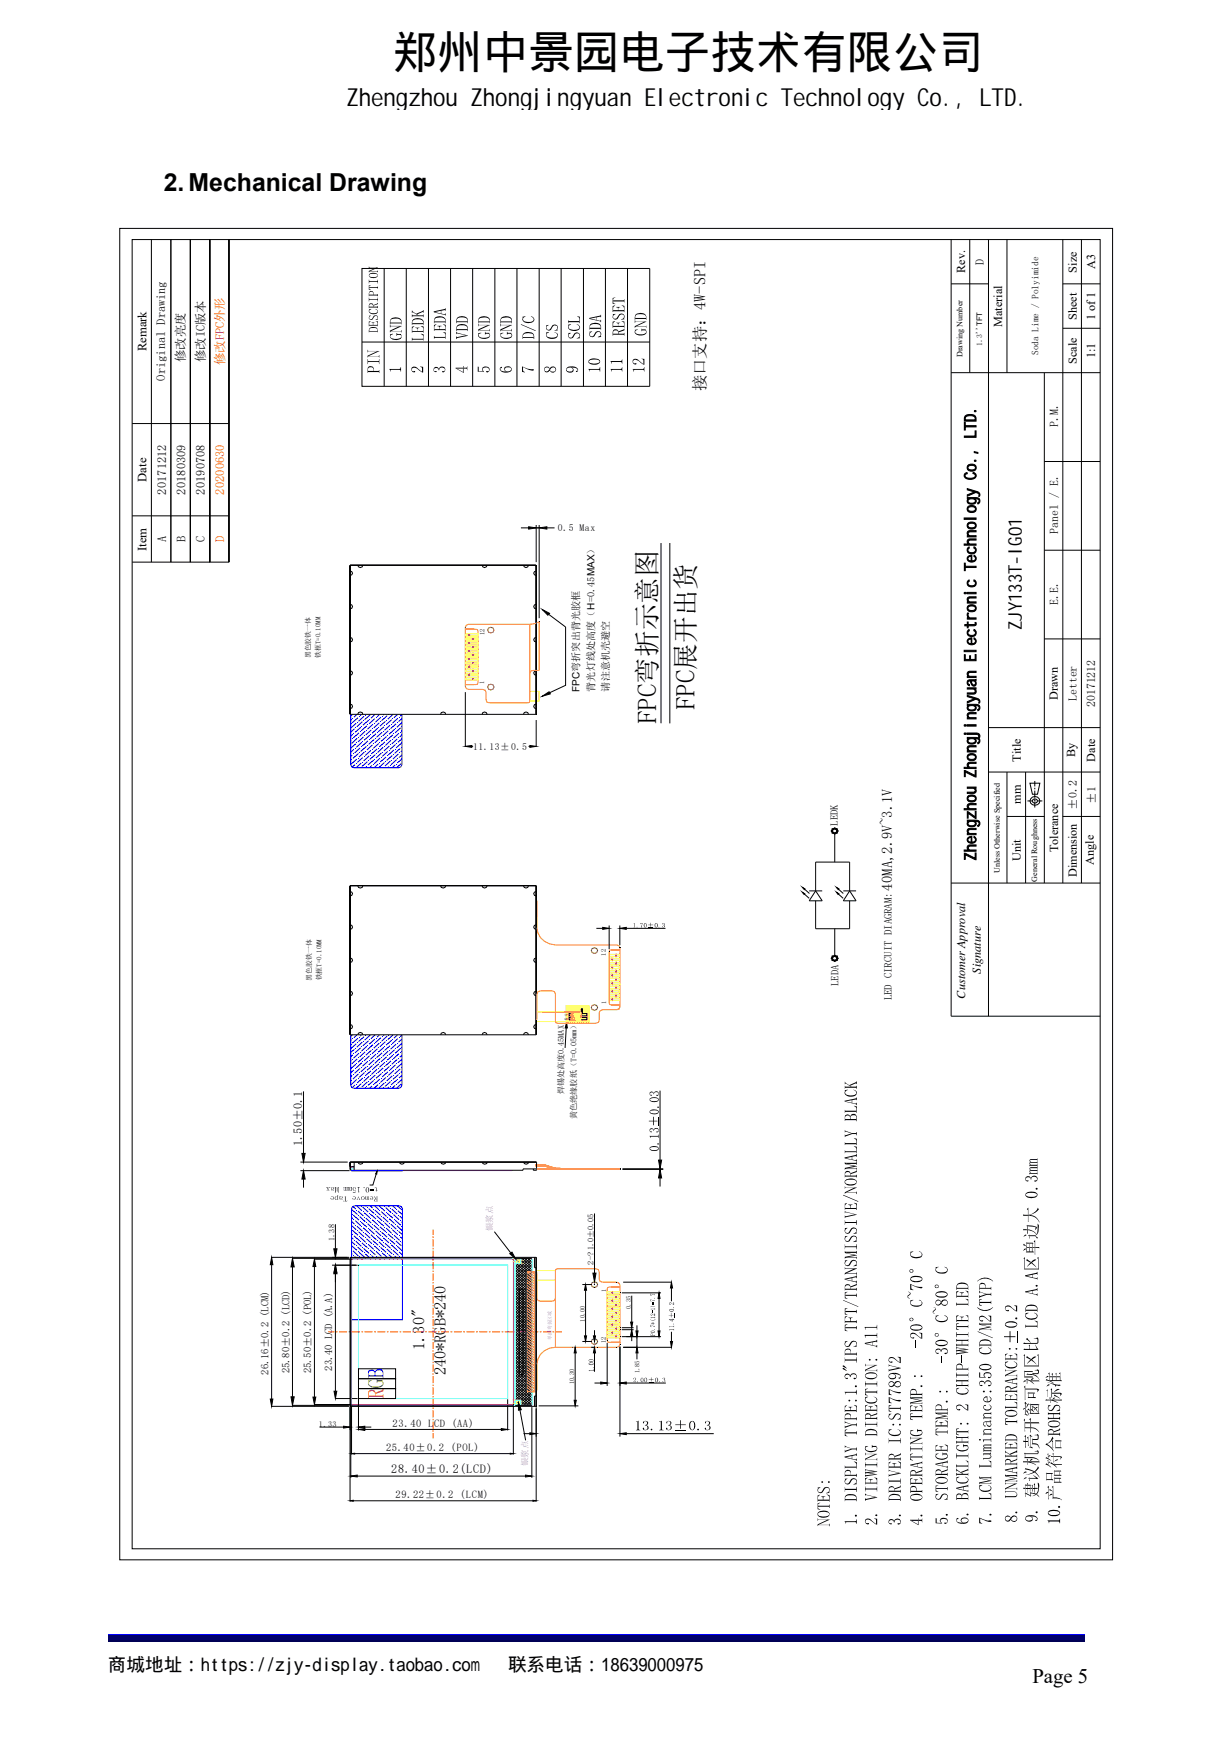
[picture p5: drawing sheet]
<svg xmlns="http://www.w3.org/2000/svg" width="210mm" height="297mm" viewBox="0 0 210 297" stroke-linecap="round" stroke-linejoin="round" font-family="sans-serif">
<defs><g id="words">
<text font-size="7.8" x="66.8" y="11.6">郑州中景园电子技术有限公司</text>
<g font-size="4.6">
<text x="112" y="123.5" transform="rotate(-90 112 123.5)">FPC弯折示意图</text>
<text x="118.5" y="121.1" transform="rotate(-90 118.5 121.1)">FPC展开出货</text>
</g>
<g font-size="4.2">
<text x="59.1" y="18.1">Zhengzhou Zhongjingyuan Electronic Technology Co., LTD.</text>
<text x="27.9" y="32.6">2. Mechanical Drawing</text>
</g>
<text font-size="3.5" x="176.1" y="287.1">Page 5</text>
<g font-size="3.2">
<text x="174.3" y="107.5" transform="rotate(-90 174.3 107.5)">ZJY133T-IG01</text>
<text x="18.4" y="285.1">商城地址：https://zjy-display.taobao.com</text>
<text x="86.7" y="285.1">联系电话：18639000975</text>
</g>
<g font-size="2.8">
<text x="120.3" y="66.7" transform="rotate(-90 120.3 66.7)">接口支持：4W-SPI</text>
<text x="166.5" y="146.8" transform="rotate(-90 166.5 146.8)">Zhengzhou Zhongjingyuan Electronic Technology Co., LTD.</text>
<text x="72.4" y="230.3" transform="rotate(-90 72.4 230.3)">1.30&quot;</text>
<text x="76.1" y="234.6" transform="rotate(-90 76.1 234.6)">240*RGB*240</text>
</g>
<text font-size="2.5" x="152.2" y="151.9" transform="rotate(-90 152.2 151.9)">40MA,2.9V~3.1V</text>
<g font-size="2.2">
<text x="25" y="60" transform="rotate(-90 25 60)">Remark</text>
<text x="25" y="82.2" transform="rotate(-90 25 82.2)">Date</text>
<text x="25" y="94" transform="rotate(-90 25 94)">Item</text>
</g>
<g font-size="2.1">
<text x="164.6" y="46.6" transform="rotate(-90 164.6 46.6)">Rev.</text>
<text x="183.7" y="46.5" transform="rotate(-90 183.7 46.5)">Size</text>
<text x="186.8" y="45.9" transform="rotate(-90 186.8 45.9)">A3</text>
<text x="171" y="55.8" transform="rotate(-90 171 55.8)">Material</text>
<text x="183.7" y="54.6" transform="rotate(-90 183.7 54.6)">Sheet</text>
<text x="186.8" y="54.7" transform="rotate(-90 186.8 54.7)">1 of 1</text>
<text x="28.2" y="64.9" transform="rotate(-90 28.2 64.9)">Original Drawing</text>
<text x="31.5" y="61.7" transform="rotate(-90 31.5 61.7)">修改亮度</text>
<text x="34.9" y="61.8" transform="rotate(-90 34.9 61.8)">修改IC版本</text>
<text x="183.7" y="62.1" transform="rotate(-90 183.7 62.1)">Scale</text>
<text x="186.8" y="61.1" transform="rotate(-90 186.8 61.1)">1:1</text>
<text x="28.3" y="84.4" transform="rotate(-90 28.3 84.4)">20171212</text>
<text x="31.6" y="84.4" transform="rotate(-90 31.6 84.4)">20180309</text>
<text x="34.9" y="84.4" transform="rotate(-90 34.9 84.4)">20190708</text>
<text x="28.3" y="92.5" transform="rotate(-90 28.3 92.5)">A</text>
<text x="31.6" y="92.5" transform="rotate(-90 31.6 92.5)">B</text>
<text x="34.9" y="92.5" transform="rotate(-90 34.9 92.5)">C</text>
<text x="180.5" y="119.5" transform="rotate(-90 180.5 119.5)">Drawn</text>
<text x="174.1" y="129.9" transform="rotate(-90 174.1 129.9)">Title</text>
<text x="183.4" y="129.2" transform="rotate(-90 183.4 129.2)">By</text>
<text x="186.8" y="129.9" transform="rotate(-90 186.8 129.9)">Date</text>
<text x="174.1" y="137.2" transform="rotate(-90 174.1 137.2)">mm</text>
<text x="174.1" y="146.9" transform="rotate(-90 174.1 146.9)">Unit</text>
<text x="180.5" y="145.4" transform="rotate(-90 180.5 145.4)">Tolerance</text>
<text x="183.7" y="149.6" transform="rotate(-90 183.7 149.6)">Dimension</text>
<text x="186.6" y="147.5" transform="rotate(-90 186.6 147.5)">Angle</text>
<text x="167.3" y="166.1" transform="rotate(-90 167.3 166.1)">Signature</text>
<text x="164.6" y="170.4" transform="rotate(-90 164.6 170.4)">Customer Approval</text>
<text x="51.6" y="195.5" transform="rotate(-90 51.6 195.5)">1.50±0.1</text>
<text x="66.7" y="251.4">28.40±0.2(LCD)</text>
</g>
<g font-size="2.1" fill="#f00">
<text x="38.2" y="62.3" transform="rotate(-90 38.2 62.3)">修改FPC外形</text>
<text x="38.2" y="84.4" transform="rotate(-90 38.2 84.4)">20200630</text>
<text x="38.2" y="92.5" transform="rotate(-90 38.2 92.5)">D</text>
</g>
<g font-size="2">
<text x="167.8" y="45.1" transform="rotate(-90 167.8 45.1)">D</text>
<text x="180.5" y="72.9" transform="rotate(-90 180.5 72.9)">P.M.</text>
<text x="180.5" y="91.1" transform="rotate(-90 180.5 91.1)">Panel / E.</text>
<text x="180.5" y="103.2" transform="rotate(-90 180.5 103.2)">E.E.</text>
<text x="183.7" y="119.6" transform="rotate(-90 183.7 119.6)">Letter</text>
<text x="186.8" y="120.7" transform="rotate(-90 186.8 120.7)">20171212</text>
<text x="186.9" y="137.1" transform="rotate(-90 186.9 137.1)">±1</text>
<text x="183.7" y="138.2" transform="rotate(-90 183.7 138.2)">±0.2</text>
</g>
<g font-size="1.8">
<text x="142.9" y="140.9" transform="rotate(-90 142.9 140.9)">LEDK</text>
<text x="143" y="168.2" transform="rotate(-90 143 168.2)">LEDA</text>
<text x="152.1" y="170.7" transform="rotate(-90 152.1 170.7)">LED CIRCUIT DIAGRAM:</text>
<text x="56.6" y="233.8" transform="rotate(-90 56.6 233.8)">23.40 LCD (A.A)</text>
<text x="45.8" y="234.5" transform="rotate(-90 45.8 234.5)">26.16±0.2 (LCM)</text>
<text x="49.4" y="234.3" transform="rotate(-90 49.4 234.3)">25.80±0.2 (LCD)</text>
<text x="53.1" y="234.3" transform="rotate(-90 53.1 234.3)">25.50±0.2 (POL)</text>
<text x="67" y="243.4">23.40 LCD (AA)</text>
<text x="65.8" y="247.5">25.40±0.2 (POL)</text>
<text x="67.5" y="255.6">29.22±0.2 (LCM)</text>
</g>
<g font-size="1.7">
<text x="95.2" y="90.7">0.5 Max</text>
<text x="98.9" y="118.1" transform="rotate(-90 98.9 118.1)">FPC弯折突出背光胶框</text>
<text x="101.4" y="118" transform="rotate(-90 101.4 118)">背光灯线处高度（H=0.45MAX）</text>
<text x="103.9" y="118" transform="rotate(-90 103.9 118)">请注意机壳避空</text>
<text x="80.7" y="128">11.13±0.5</text>
</g>
<text font-size="1.6" x="177.2" y="60.6" transform="rotate(-90 177.2 60.6)">Soda Lime / Polyimide</text>
<g font-size="1.4">
<text x="164.2" y="60.9" transform="rotate(-90 164.2 60.9)">Drawing Number</text>
<text x="170.5" y="149" transform="rotate(-90 170.5 149)">Unless Otherwise Specified</text>
<text x="176.9" y="150.5" transform="rotate(-90 176.9 150.5)">General Roughness</text>
<text x="96.2" y="186.7" transform="rotate(-90 96.2 186.7)">焊锡处高度0.45MAX</text>
<text x="98.4" y="190.9" transform="rotate(-90 98.4 190.9)">黄色绝缘胶纸（T=0.05mm）</text>
<text x="57.1" y="211.7" transform="rotate(-90 57.1 211.7)">1.38</text>
<text x="101.2" y="215.8" transform="rotate(-90 101.2 215.8)">2-? 1.0±0.05</text>
<text x="54.4" y="243.4">1.33</text>
</g>
<g font-size="1.4" fill="#f0f">
<text x="84" y="210.1" transform="rotate(-90 84 210.1)">银浆点</text>
<text x="90" y="250.2" transform="rotate(-90 90 250.2)">银浆点</text>
</g>
<text font-size="1.3" x="167.5" y="59" transform="rotate(-90 167.5 59)">1.3''TFT</text>
<g font-size="1.2">
<text x="52.9" y="112.3" transform="rotate(-90 52.9 112.3)">黑色胶铁一体</text>
<text x="54.7" y="112.3" transform="rotate(-90 54.7 112.3)">铁框T=0.10MM</text>
<text x="53.1" y="167.3" transform="rotate(-90 53.1 167.3)">黑色胶铁一体</text>
<text x="54.8" y="167.3" transform="rotate(-90 54.8 167.3)">铁框T=0.10MM</text>
</g>
<g font-size="1.1">
<text x="82.7" y="108.4" transform="rotate(-90 82.7 108.4)">12</text>
<text x="82.6" y="116.6" transform="rotate(-90 82.6 116.6)">1</text>
<text x="103.3" y="163" transform="rotate(-90 103.3 163)">12</text>
<text x="103.4" y="171.3" transform="rotate(-90 103.4 171.3)">1</text>
<text x="103.4" y="220.4" transform="rotate(-90 103.4 220.4)">1</text>
<text x="99.8" y="225.5" transform="rotate(-90 99.8 225.5)">10.00</text>
<text x="107.6" y="223.3" transform="rotate(-90 107.6 223.3)">0.35</text>
<text x="103.3" y="229.2" transform="rotate(-90 103.3 229.2)">12</text>
<text x="98" y="236.2" transform="rotate(-90 98 236.2)">10.30</text>
<text x="109.1" y="234.3" transform="rotate(-90 109.1 234.3)">1.85</text>
</g>
<text font-size=".8" fill="#f0f" x="94.1" y="228.6" transform="rotate(-90 94.1 228.6)">单面弯折区域</text>
<text font-size=".7" x="96.8" y="174" transform="rotate(-90 96.8 174)">K A</text>
<text font-size=".3" fill="#0ff" x="88.4" y="239.4" transform="rotate(-90 88.4 239.4)">Ag</text>
</g></defs>
<path d="M18.6 278.9h166.5" fill="none" stroke="#00f" stroke-width=".25"/>
<path d="M18.6 279.1h166.5v.7h-166.5z" fill="#00006b"/>
<path d="M18.6 280h166.5" fill="none" stroke="#005" stroke-width=".25"/>
<g fill="#000">
<path d="M62.7 59.7l.1 .2h1.9h-1.9l-.1 .2z" fill-rule="evenodd"/>
<path d="M63.1 55.9a.84 .84 0 0 1 1-.1 .84 .84 0 0 1 .4 .9l-.1-.3a.44 .44 0 0 0-.5-.4h-.8l-.2 .7v-.4z" fill-rule="evenodd"/>
<path d="M62.9 54.9l.3-.1-.2 .3v.6z" fill-rule="evenodd"/>
<path d="M62.9 53.9h.4l-.3 .1v.2z" fill-rule="evenodd"/>
<path d="M63 54l.1 .4a.65 .65 0 0 0 .7-.5 .43 .43 0 0 1 .5 0 .43 .43 0 0 1 .1 .5l-.1-.4a.58 .58 0 0 0-.8 .5 .41 .41 0 0 1-.5 0 .41 .41 0 0 1 0-.5z" fill-rule="evenodd"/>
<path d="M62.9 52.9a.8 .8 0 0 0 .6 .6 .8 .8 0 0 0 .8-.3l.1-.1a.71 .71 0 0 1-1.1 .4l-.3-.2z" fill-rule="evenodd"/>
<path d="M62.9 52.8h.4l-.2 .1-.1 .2z" fill-rule="evenodd"/>
<path d="M63 51.8h.5l.2 .2-.1 .3-.1-.3-.4-.1-.2 .7z" fill-rule="evenodd"/>
<path d="M62.9 50.8l.2 .3h1.2l.2-.3v.6l-.2-.2h-1.2l-.2 .2z" fill-rule="evenodd"/>
<path d="M63 49.7l.3-.1 .3 .2 .1 .5a.38 .38 0 0 0-.2-.5 .38 .38 0 0 0-.5 .2l-.1 .5z" fill-rule="evenodd"/>
<path d="M62.9 48.7l.1 .6 .3 .2-.4-.1z" fill-rule="evenodd"/>
<path d="M62.9 48.7l.4-.1-.2 .1-.1 .5z" fill-rule="evenodd"/>
<path d="M62.9 47.7l.2 .3h1.2l.2-.3v.7l-.2-.3h-1.2l-.2 .3z" fill-rule="evenodd"/>
<path d="M62.9 46.8a.97 .97 0 0 1 1.6 .2l-.1 .2a.42 .42 0 0 0-.5-.5l-.7 .1-.2 .4z" fill-rule="evenodd"/>
<path d="M62.9 46.2l1.6-.5-1.4 .6-.1 .2z" fill-rule="evenodd"/>
<path d="M62.9 45.5l.2 .1 1.4 .1h-1.4l-.2 .1z" fill-rule="evenodd"/>
<path d="M63 56.3l.1 .2h1.2l.1-.1v.2h-1.4z" fill-rule="evenodd"/>
<path d="M63 55.1l.1 .3h.5l.1-.2v.2h.7v.2h-1.4z" fill-rule="evenodd"/>
<path d="M63 52.2l.1 .1h.5l.1-.3v.3h.6l.2-.1v.4l-.1-.1h-1.4z" fill-rule="evenodd"/>
<path d="M63 50.1l.1 .2h.6v-.4l.1 .4 .7-.1v.3l-.2-.1-1.3 .1z" fill-rule="evenodd"/>
<path d="M63 48.9v.1h1.3l.2-.1v.4l-.1-.2-1.4 .1z" fill-rule="evenodd"/>
<path d="M63 47a.97 .97 0 0 0 1.2 .2l.2-.2v.2l-.3 .2a1.08 1.08 0 0 1-1.1-.2z" fill-rule="evenodd"/>
<path d="M63.1 46.3h1.2l.2-.2v.4l-.2-.2h-1.2z" fill-rule="evenodd"/>
<path d="M63.4 55h.5l-.2 .1-.1 .3v-.3z" fill-rule="evenodd"/>
<path d="M63.7 52l.8-.3v.2l-.8 .3z" fill-rule="evenodd"/>
<path d="M64.4 54.2l.1 .3-.4 .1 .2-.2z" fill-rule="evenodd"/>
<path d="M64.1 52.7l.4 .3-.1 .3-.1-.4z" fill-rule="evenodd"/>
<path d="M64.1 54.8h.4v.9l-.2-.8z" fill-rule="evenodd"/>
<path d="M66.5 57.1a.73 .73 0 0 0 1 .7l.7-.1 .3-.3a.82 .82 0 0 1-1.3 .6 .63 .63 0 0 1-.7-.9z" fill-rule="evenodd"/>
<path d="M66.5 57l.5-.1v.1l-.3 .2-.2 .2z" fill-rule="evenodd"/>
<path d="M66.5 56.4l1.6-.7h.4l-1.7 .8-.2 .2z" fill-rule="evenodd"/>
<path d="M66.5 55.4l.2 .2 1.8 .1h-1.8l-.2 .2z" fill-rule="evenodd"/>
<path d="M66.7 54.4a1.33 1.33 0 0 1 1.7 .1l.1 .9-.1-.5a1.13 1.13 0 0 0-1.8-.2v.7a.92 .92 0 0 1 .1-1z" fill-rule="evenodd"/>
<path d="M66.6 54.9l.1 .1h1.6l.1-.1v.4l-.1-.1h-1.6l-.1 .1z" fill-rule="evenodd"/>
<path d="M66.7 56.5h1.6l.2-.2v.4l-.2-.2z" fill-rule="evenodd"/>
<path d="M67.6 56.8l.2 .2h.6v.2l-.6-.1-.2 .2z" fill-rule="evenodd"/>
<path d="M68.4 57l.1 .6z" fill-rule="evenodd"/>
<path d="M70.3 57.6l.1 .2h1.7l.1-.1v.3h-1.8l-.1 .1z" fill-rule="evenodd"/>
<path d="M70.3 55.8l.4-.1-.4 .4v.7z" fill-rule="evenodd"/>
<path d="M70.4 54.5a1.37 1.37 0 0 1 1.8 .2l.1 .8-.1-.5a.62 .62 0 0 0-.7-.5h-.6a.63 .63 0 0 0-.6 .5v.5v-.8z" fill-rule="evenodd"/>
<path d="M70.3 53.6l.1 .2h1.7l.2-.2v.5l-.2-.1h-1.7l-.1 .1z" fill-rule="evenodd"/>
<path d="M70.3 53l1.1 .8-1-.5-.1 .1z" fill-rule="evenodd"/>
<path d="M70.3 56.1l.1 .4h.8v-.3v.3l1-.1v.3l-.1-.1h-1.7l-.1 .1z" fill-rule="evenodd"/>
<path d="M70.3 55l.1 .1h1.7l.1-.1v.4h-1.9z" fill-rule="evenodd"/>
<path d="M70.8 55.9l.7 .1h-.2l-.1 .5-.1-.5z" fill-rule="evenodd"/>
<path d="M71 53.5l1.3-.6v.4h-.3l-.8 .3z" fill-rule="evenodd"/>
<path d="M71.8 56.9l.5 .1v1.1l-.2-.9z" fill-rule="evenodd"/>
<path d="M71.8 55.6l.5 .1v1.1l-.2-.9z" fill-rule="evenodd"/>
<path d="M74 53.1l1.8-.4 .2-.1v.4l-.1-.1-.6 .1-.1 .5v-.5l-1.2 .3z" fill-rule="evenodd"/>
<path d="M74 57.3l.2 .2h1.7l.1-.1v.3l-.1-.1h-1.7l-.2 .2z" fill-rule="evenodd"/>
<path d="M74 55.5l.4-.1-.3 .4v.7z" fill-rule="evenodd"/>
<path d="M74.2 54.2a1.36 1.36 0 0 1 1.7 .2l.1 .8v-.5a.93 .93 0 0 0-1.3-.5 .54 .54 0 0 0-.6 .5l-.1 .5z" fill-rule="evenodd"/>
<path d="M74 53.3l.2-.1 1 .3 .1-.5v.5l.5 .1 .2-.2v.4z" fill-rule="evenodd"/>
<path d="M74.1 55.8l.1 .4h.7l.1-.3v.3l1-.1v.3h-1.9z" fill-rule="evenodd"/>
<path d="M74.1 54.7l.1 .1h1.7l.1-.1v.4h-1.9z" fill-rule="evenodd"/>
<path d="M74.6 55.6l.7 .1h-.2l-.2 .5v-.5z" fill-rule="evenodd"/>
<path d="M75.6 56.6l.4 .1v1.1v-.7z" fill-rule="evenodd"/>
<path d="M75.6 55.3l.4 .1v1.1v-.7z" fill-rule="evenodd"/>
<path d="M77.8 57.4l.2 .1 1.4-.3 .4 .1-1.8 .4-.1 .1z" fill-rule="evenodd"/>
<path d="M77.8 56.6l.2 .2 1.8 .5-1.8-.4-.2 .1z" fill-rule="evenodd"/>
<path d="M78 55.5a1.34 1.34 0 0 1 1.7 .2l.1 .8v-.5a.66 .66 0 0 0-.7-.5h-.6a.58 .58 0 0 0-.6 .5v.5a.9 .9 0 0 1 .1-1z" fill-rule="evenodd"/>
<path d="M78 54.2a1.31 1.31 0 0 1 1.7 .1l.1 .9v-.5a.94 .94 0 0 0-1.3-.5 .58 .58 0 0 0-.6 .5v.4a.87 .87 0 0 1 .1-.9z" fill-rule="evenodd"/>
<path d="M77.9 56l.1 .2h1.7l.1-.2v.4h-1.9z" fill-rule="evenodd"/>
<path d="M77.9 54.7l.1 .1h1.7l.1-.1v.4l-.1-.1h-1.7l-.1 .1z" fill-rule="evenodd"/>
<path d="M81.6 57a.75 .75 0 0 0 1 .6 .9 .9 0 0 0 .9-.4 .77 .77 0 0 1-1 .6 .86 .86 0 0 1-1-.6z" fill-rule="evenodd"/>
<path d="M81.5 56.8h.6l-.4 .2-.1 .2z" fill-rule="evenodd"/>
<path d="M81.6 56.2l1.5-.7h.5l-1.8 .8-.2 .2z" fill-rule="evenodd"/>
<path d="M81.6 55.2l.1 .2 1.9 .1h-1.9l-.1 .2z" fill-rule="evenodd"/>
<path d="M81.7 54.2a1.36 1.36 0 0 1 1.8 .1l.1 .9-.1-.5a1.17 1.17 0 0 0-1.8-.2l-.1 .7v-.8z" fill-rule="evenodd"/>
<path d="M81.6 54.7l.1 .1h1.7l.1-.1v.4h-1.9z" fill-rule="evenodd"/>
<path d="M81.8 56.3h1.6l.2-.2v.4l-.2-.1h-1.7z" fill-rule="evenodd"/>
<path d="M82.7 56.6l.2 .2h.6v.2l-.6-.1-.2 .2z" fill-rule="evenodd"/>
<path d="M83.5 56.8l.1 .4-.1 .2z" fill-rule="evenodd"/>
<path d="M85.4 57a.73 .73 0 0 0 1 .6l.6-.1 .3-.3v.2a1.27 1.27 0 0 1-2-.1z" fill-rule="evenodd"/>
<path d="M85.3 56.8h.6l-.4 .2-.1 .2z" fill-rule="evenodd"/>
<path d="M85.3 56.2l1.6-.7h.4l-1.7 .8-.2 .2z" fill-rule="evenodd"/>
<path d="M85.3 55.2l.2 .2 1.8 .1h-1.8l-.2 .2z" fill-rule="evenodd"/>
<path d="M85.5 54.2a1.36 1.36 0 0 1 1.8 .1v.9v-.5a.89 .89 0 0 0-1.3-.5 .48 .48 0 0 0-.6 .5l-.1 .5 .1-.8z" fill-rule="evenodd"/>
<path d="M85.4 54.7l.1 .1h1.7l.1-.1v.4h-1.9z" fill-rule="evenodd"/>
<path d="M85.6 56.3h1.6l.1-.2v.4l-.1-.1h-1.7z" fill-rule="evenodd"/>
<path d="M86.5 56.6l.2 .2h.5v.2l-.5-.1-.2 .2z" fill-rule="evenodd"/>
<path d="M87.2 56.8l.2 .4-.1 .2z" fill-rule="evenodd"/>
<path d="M89.2 54.2a.68 .68 0 0 0 .8 .7 .8 .8 0 0 0 1-.4l.1 .2a1.28 1.28 0 0 1-2-.2z" fill-rule="evenodd"/>
<path d="M89.1 54.1l.5-.1-.2 .1-.2 .4z" fill-rule="evenodd"/>
<path d="M89.3 56.9a1.36 1.36 0 0 1 1.7 .1l.1 .8-.1-.4a.9 .9 0 0 0-1.3-.5 .5 .5 0 0 0-.5 .5l-.1 .4 .1-.7z" fill-rule="evenodd"/>
<path d="M89.2 57.4l.1 .1h1.7v-.1v.4v-.1h-1.7l-.1 .1z" fill-rule="evenodd"/>
<path d="M90.6 54l.3 .1a.53 .53 0 0 1 .2 .6 .63 .63 0 0 0-.5-.7z" fill-rule="evenodd"/>
<path d="M88.9 55.3l2.5 1.1-.1 .1-2.5-1.1z" fill-rule="evenodd"/>
<path d="M93.2 56.9l.1 .5 .8 .2a.72 .72 0 0 0 1-.4 .66 .66 0 0 1-1 .6 .74 .74 0 0 1-.7-.1 .74 .74 0 0 1-.2-.8z" fill-rule="evenodd"/>
<path d="M93.1 56.7h.6l-.4 .2-.1 .2z" fill-rule="evenodd"/>
<path d="M93.1 55.5l.5-.1-.3 .3-.1 .2z" fill-rule="evenodd"/>
<path d="M93.2 55.6l.1 .6a.48 .48 0 0 0 .7-.3 .56 .56 0 0 1 .8-.5 .56 .56 0 0 1 .3 .8l-.1-.6a.67 .67 0 0 0-1 .6 .51 .51 0 0 1-.7 .1 .51 .51 0 0 1-.1-.7z" fill-rule="evenodd"/>
<path d="M94.6 56.6a.55 .55 0 0 1 .5 .8 .6 .6 0 0 0-.5-.7z" fill-rule="evenodd"/>
<path d="M95.1 55.9l.1 .5h-.6l.4-.2z" fill-rule="evenodd"/>
<path d="M96.9 56.8h.5l-.4 .2v.3z" fill-rule="evenodd"/>
<path d="M97 56.9v.6l.4 .1 .2-.1a.76 .76 0 0 1 1.2-.7 .56 .56 0 0 1 .1 .8l-.2-.7a.65 .65 0 0 0-.9 .6 .52 .52 0 0 1-.7 .2 .52 .52 0 0 1-.1-.8z" fill-rule="evenodd"/>
<path d="M96.9 55.5a.76 .76 0 0 0 1 .8h.3a.53 .53 0 0 0 .6-.5l.1 .3a1.27 1.27 0 0 1-2-.2z" fill-rule="evenodd"/>
<path d="M96.9 55.4h.5l-.2 .1-.2 .3z" fill-rule="evenodd"/>
<path d="M96.9 54.6l.2 .2 1.7-.1v.4l-1.8-.1-.1 .1z" fill-rule="evenodd"/>
<path d="M98.9 57.2l.1 .5-.6 .1 .3-.3z" fill-rule="evenodd"/>
<path d="M98.4 55.3l.3 .1a.55 .55 0 0 1 .2 .7 .91 .91 0 0 0-.5-.8z" fill-rule="evenodd"/>
<path d="M98.5 54h.4v1.1l-.1-.9z" fill-rule="evenodd"/>
<path d="M100.5 56.6h.5l-.3 .1-.1 .3z" fill-rule="evenodd"/>
<path d="M100.6 56.7l.1 .6a.48 .48 0 0 0 .7-.4 .57 .57 0 0 1 .8-.4 .57 .57 0 0 1 .3 .8l-.1-.6a.67 .67 0 0 0-1 .6 .52 .52 0 0 1-.7 .1 .52 .52 0 0 1-.1-.7z" fill-rule="evenodd"/>
<path d="M100.5 54.3l1.9-.5 .1-.1v.4l-.1-.1-.6 .1-.1 .5v-.5l-1.2 .3z" fill-rule="evenodd"/>
<path d="M100.7 55.3a1.43 1.43 0 0 1 1.8 .1v.9v-.5a.62 .62 0 0 0-.7-.5 1.06 1.06 0 0 0-1.2 .3l-.1 .7z" fill-rule="evenodd"/>
<path d="M100.5 54.4h.2l1 .2 .1-.5v.5l.6 .1 .1-.1v.4l-.1-.2z" fill-rule="evenodd"/>
<path d="M100.6 55.8l.1 .1h1.7l.1-.1v.4h-1.9z" fill-rule="evenodd"/>
<path d="M102 57.5l.4-.2 .1-.3 .1 .5z" fill-rule="evenodd"/>
<path d="M104.6 56.3l.3-.1a.54 .54 0 0 1 .6 .3l-.1 .4-.1-.5h-.6l-.2 .9z" fill-rule="evenodd"/>
<path d="M104.5 54.9l.4-.1-.3 .4v.7z" fill-rule="evenodd"/>
<path d="M104.5 53.6h.5l-.4 .2v.3z" fill-rule="evenodd"/>
<path d="M104.6 53.7v.6a.69 .69 0 0 0 1-.6 .54 .54 0 0 1 .7-.1 .54 .54 0 0 1 .1 .7v-.6a.67 .67 0 0 0-1 .6 .52 .52 0 0 1-.7 .1 .52 .52 0 0 1-.1-.7z" fill-rule="evenodd"/>
<path d="M104.5 52.2l.4-.1-.3 .4v.7z" fill-rule="evenodd"/>
<path d="M104.5 50.8l.1 .9 .3 .2-.4-.1z" fill-rule="evenodd"/>
<path d="M104.5 50.8h.5l-.4 .1v.6z" fill-rule="evenodd"/>
<path d="M104.6 56.7v.2h.8l.1-.4v.4h.9l.1-.1v.5l-.1-.2h-1.7l-.1 .1z" fill-rule="evenodd"/>
<path d="M104.6 55.2v.4h.1h.7l.1-.3v.3l.9-.1v.4v-.1h-1.7l-.1 .1z" fill-rule="evenodd"/>
<path d="M104.6 52.5v.4h.8l.1-.3v.3l.9-.1v.4h-1.8z" fill-rule="evenodd"/>
<path d="M104.6 51.1v.1h1.8l.1-.1v.5l-.1-.2-1.8 .1z" fill-rule="evenodd"/>
<path d="M105.1 55.1h.7l-.2 .1-.2 .4-.1-.4z" fill-rule="evenodd"/>
<path d="M105.1 52.4h.7l-.2 .1-.2 .4-.1-.4z" fill-rule="evenodd"/>
<path d="M105.5 56.5l1-.4v.3l-1 .3z" fill-rule="evenodd"/>
<path d="M106.4 54l.1 .5h-.5l.4-.2z" fill-rule="evenodd"/>
<path d="M106.1 54.8l.4 .1v1l-.1-.9z" fill-rule="evenodd"/>
<path d="M106.1 52.1l.4 .1v1.1l-.1-1z" fill-rule="evenodd"/>
<path d="M108.3 56.4a.58 .58 0 0 0 .8 .6h.8l.3-.2v-.2a.61 .61 0 0 1-.7 .6 .84 .84 0 0 1-1.2-.7z" fill-rule="evenodd"/>
<path d="M108.2 56.3h.6l-.4 .1-.1 .2z" fill-rule="evenodd"/>
<path d="M108.3 55.6l1.5-.7h.5l-1.8 .8-.1 .2z" fill-rule="evenodd"/>
<path d="M108.3 54.7l.1 .1 1.9 .1h-1.9l-.1 .2z" fill-rule="evenodd"/>
<path d="M108.4 53.6a1.39 1.39 0 0 1 1.8 .2l.1 .8-.1-.5a.94 .94 0 0 0-1.3-.5 .51 .51 0 0 0-.5 .5l-.1 .5z" fill-rule="evenodd"/>
<path d="M108.4 54.1v.2h1.7l.1-.2v.4l-.1-.1h-1.7v.1z" fill-rule="evenodd"/>
<path d="M108.5 55.7h1.6l.2-.2v.5l-.2-.2h-1.7z" fill-rule="evenodd"/>
<path d="M109.4 56l.2 .2h.6v.2h-.6l-.2 .1z" fill-rule="evenodd"/>
<path d="M110.2 56.2l.1 .4-.1 .3z" fill-rule="evenodd"/>
<path d="M62.8 62.6l.3-.1a.61 .61 0 0 1 .7 .3l-.1 .5a.5 .5 0 0 0-.3-.6 .5 .5 0 0 0-.6 .2l-.1 .7z" fill-rule="evenodd"/>
<path d="M62.7 61.3l.1 .3h1.7l.2-.3v.8l-.2-.3h-1.7l-.1 .3z" fill-rule="evenodd"/>
<path d="M62.7 60.7l1.6-.7 .4-.1-1.8 .8-.1 .3z" fill-rule="evenodd"/>
<path d="M62.8 63.1v.2h.9l.1-.5v.5h.7l.2-.2v.5l-.1-.1-1.8 .1z" fill-rule="evenodd"/>
<path d="M62.8 60.8h1.7l.2-.2v.4l-.2-.2z" fill-rule="evenodd"/>
<path d="M66.4 62.9h1.7l.3-.3v.8l-.3-.3h-1.4l-.2 .3z" fill-rule="evenodd"/>
<path d="M70.2 62.8l.1 .5 .2 .1 .3-.1v.2h-.1a.55 .55 0 0 1-.5-.7z" fill-rule="evenodd"/>
<path d="M70.3 62.7a1.27 1.27 0 0 1 1.4 .5l.3 .4-.6-.5a.63 .63 0 0 0-1.2 0z" fill-rule="evenodd"/>
<path d="M71.7 62.5l.5 .1v1l-.2-.1-.1-.8z" fill-rule="evenodd"/>
<path d="M74 62.8v.5h.4v.2l-.4-.1z" fill-rule="evenodd"/>
<path d="M74 62.7l.4-.1 .3 .1 .2 .2a.55 .55 0 0 1 .7-.3 .55 .55 0 0 1 .3 .7 .54 .54 0 0 0-.5-.6 .54 .54 0 0 0-.6 .5l-.1-.3-.2-.1h-.4l-.1 .3z" fill-rule="evenodd"/>
<path d="M75.5 63.3l.2 .1 .2-.3v.2l-.3 .2h-.1z" fill-rule="evenodd"/>
<path d="M77.7 62.7l1.3 .8v-1.1l.1 .3h.5l.1-.2v.7l-.2-.3h-.4v.7l-1.4-.8z" fill-rule="evenodd"/>
<path d="M77.7 62.7h1.3v.8v-.6h-1z" fill-rule="evenodd"/>
<path d="M81.5 62.5l.2 .1v.8h.7l.1 .1-1-.1z" fill-rule="evenodd"/>
<path d="M82.3 62.7l.2 .8-.3-.3z" fill-rule="evenodd"/>
<path d="M82.4 62.7l.2-.2a.6 .6 0 0 1 .7 .1 .6 .6 0 0 1 .2 .7 .6 .6 0 0 0-.5-.6 .6 .6 0 0 0-.7 .3z" fill-rule="evenodd"/>
<path d="M83 63.3l.2 .1 .2-.3 .1 .2-.3 .2h-.2z" fill-rule="evenodd"/>
<path d="M85.2 63l.1-.1a.67 .67 0 0 0 1 .5l.1 .2-.7-.1-.2-.1z" fill-rule="evenodd"/>
<path d="M85.3 62.7l.3-.1v.1l-.4 .3z" fill-rule="evenodd"/>
<path d="M86 62.7a.69 .69 0 0 1 .9-.2 .69 .69 0 0 1 .3 .7 .58 .58 0 0 0-.5-.6 .58 .58 0 0 0-.6 .6z" fill-rule="evenodd"/>
<path d="M86.1 63l.1 .2a.63 .63 0 0 0 1-.2 .53 .53 0 0 1-.6 .6h-.2l-.3-.4z" fill-rule="evenodd"/>
<path d="M89 62.5l.2 .2 .1 .7 .3 .1h-.6z" fill-rule="evenodd"/>
<path d="M89.1 62.5l1.2 .5h.7v.2a2.73 2.73 0 0 1-1.9-.7z" fill-rule="evenodd"/>
<path d="M92.9 62.8v.2a.44 .44 0 0 0 .5 .3 .44 .44 0 0 0 .3-.5 .57 .57 0 0 0 .3 .6 .57 .57 0 0 0 .7-.1l.1-.2a.44 .44 0 0 1-.4 .5l-.3-.1-.4-.3a.51 .51 0 0 1-.8 .2l-.1-.4z" fill-rule="evenodd"/>
<path d="M92.9 62.7a.45 .45 0 0 1 .5-.1 .45 .45 0 0 1 .3 .3l-.1-.2h-.3l-.3 .1-.1 .2z" fill-rule="evenodd"/>
<path d="M93.9 62.7a.55 .55 0 0 1 .7-.1 .55 .55 0 0 1 .2 .7 .5 .5 0 0 0-.4-.6 .61 .61 0 0 0-.6 .5l-.1-.3z" fill-rule="evenodd"/>
<path d="M96.6 62.8a.56 .56 0 0 0 .6 .6 .56 .56 0 0 0 .5-.6l.2 .3a.65 .65 0 0 1-.7 .5 .65 .65 0 0 1-.6-.5z" fill-rule="evenodd"/>
<path d="M96.8 62.7l.7-.2v.2l.2 .1v.3a.57 .57 0 0 0-.5-.4 .57 .57 0 0 0-.6 .4v-.3z" fill-rule="evenodd"/>
<path d="M97.5 62.5h.3a.65 .65 0 0 1 .8 .9 .58 .58 0 0 0-.8-.7h-.3z" fill-rule="evenodd"/>
<path d="M98.3 63.3l.2-.2 .1 .3-.2 .1z" fill-rule="evenodd"/>
<path d="M100.3 62.9h1.8l.3-.3v.8l-.3-.3h-1.4l-.2 .3z" fill-rule="evenodd"/>
<path d="M100.4 61.5a.72 .72 0 0 0 1 .5l.7-.1 .2-.2a.63 .63 0 0 1-.7 .5h-.6a.62 .62 0 0 1-.6-.7z" fill-rule="evenodd"/>
<path d="M100.4 61.5a1.51 1.51 0 0 1 1.9 0v.4a.67 .67 0 0 0-.9-.6l-.7 .1-.3 .3z" fill-rule="evenodd"/>
<path d="M104.1 62.9h1.8l.3-.3v.8l-.3-.3h-1.4l-.2 .3z" fill-rule="evenodd"/>
<path d="M104.1 61.6h1.8l.3-.3v.8l-.3-.3h-1.5l-.1 .3z" fill-rule="evenodd"/>
<path d="M107.9 62.9h1.8l.2-.3v.8l-.2-.3h-1.5l-.1 .3-.1-.3z" fill-rule="evenodd"/>
<path d="M107.9 61.4l.2 .5 .4 .1v.1l-.1 .1a.56 .56 0 0 1-.5-.8z" fill-rule="evenodd"/>
<path d="M108 61.3a1.27 1.27 0 0 1 1.5 .6l.2 .3-.8-.6-.5-.2h-.3l-.1 .3-.1-.3z" fill-rule="evenodd"/>
<path d="M109.4 61.2h.5v1h-.2v-.7z" fill-rule="evenodd"/>
</g>
<g fill="none" stroke="#000" stroke-width=".17">
<path d="M20.4 39h169.4v227.1h-169.4zM22.5 40.9h165.2v223.3h-165.2zM61.7 45.8h49.1v20.1h-49.1zM61.7 58.4h49.1M65.5 45.8v20.1M69.3 45.8v20.1M73.1 45.8v20.1M76.9 45.8v20.1M80.6 45.8v20.1M84.4 45.8v20.1M88.2 45.8v20.1M92 45.8v20.1"/>
<path d="M95.7 45.8v20.1M99.5 45.8v20.1M103.3 45.8v20.1M107 45.8v20.1M162.2 48.4h6.4M162.2 40.9v132.5h25.5M165.4 40.9v22.7M168.6 40.9v132.5M171.8 40.9v22.7M181.3 56h6.4M181.3 48.4h6.4M181.3 40.9v109.8"/>
<path d="M184.5 40.9v109.8M162.2 63.6h25.5M178.1 63.6v87.1M178.1 78.7h9.6M112.8 92.6v30.8M114.3 92.6v30.8M178.1 93.9h9.6M178.1 109h9.6M168.6 131.7h19.1M168.6 124.1h19.1M171.8 139.3h6.3M171.8 131.7v19"/>
<path d="M174.9 131.7v19M175.3 136.7h.8M175.7 133.6h1.7l-.4 1.9h-.9zM175.8 136.3a.85 .85 0 0 1 .9-.4 .85 .85 0 0 1 .7 .8 .81 .81 0 0 1-1 .7 .81 .81 0 0 1-.6-1.1zM176.2 136.4l.3-.1 .3 .1 .2 .3-.2 .2-.3 .1-.3-.1-.1-.2zM176.4 136.7h.3M176.5 133.2v1M176.5 134.4v.3M176.5 134.9v1.2M176.5 136.4v.2M176.5 136.8v1M176.9 136.7h.9"/>
<path d="M181.3 139.3h6.4M162.2 150.7h25.5"/>
</g>
<g fill="none" stroke="#00f" stroke-width=".17">
<path d="M59.8 176.6v8.6l.2 .3 .4 .2h7.6l.4-.2 .2-.3v-8.6M60 177.4l-.2 .1M60.1 176.6l-.3 .2M60.2 180l-.4 .3M60.5 179l-.7 .6M60.8 178.1l-1 .8M60.9 176.6l-.5 .4M61.1 177.1l-1 .9M61.2 179.7l-.9 .9M61.5 178.8l-.9 .8M61.7 176.6l-.3 .2M61.8 177.8l-.9 .9"/>
<path d="M62.1 176.9l-.9 .8M62.3 179.5l-1 .8M62.6 178.5l-1 .8M62.9 177.6l-1 .8M63.2 176.6l-1 .9M63.4 179.2l-1 .8M63.6 178.2l-.9 .9M63.9 177.3l-.9 .9M64 176.6l-.7 .6M64.1 179.9l-.9 .8M64.4 178.9l-.9 .9M64.7 178l-.9 .8"/>
<path d="M64.7 176.6l-.4 .4M65 177l-1 .9M65.2 179.6l-1 .9M65.5 178.7l-1 .8M65.5 176.6l-.1 .1M65.7 177.7l-.9 .9M66 176.8l-.9 .9M66.2 179.3l-.9 .9M66.5 178.4l-.9 .9M66.8 177.5l-1 .8M67 176.6l-.9 .8M67.3 179.1l-.9 .9"/>
<path d="M67.6 178.2l-1 .8M67.8 176.6l-.6 .5M67.9 177.2l-1 .9M68.1 179.8l-1 .9M68.3 178.8l-.9 .9M68.6 179.3l-.2 .2M68.6 178l-.9 .8M68.6 177.3l-.6 .5M68.6 176.6l-.3 .3M59.9 180.9l-.1 .1M60.1 183.5l-.3 .2M60.4 182.5l-.6 .5"/>
<path d="M60.6 185.1l-.5 .5M60.7 181.6l-.9 .7M60.9 184.2l-1 .8M60.9 180.7l-.9 .8M61.2 183.2l-1 .9M61.4 182.3l-.9 .8M61.6 184.9l-.9 .8M61.7 181.3l-.9 .9M61.9 183.9l-1 .9M62 180.4l-.9 .9M62.2 183l-1 .8M62.4 185.5l-.1 .2"/>
<path d="M62.5 182l-1 .9M62.7 184.6l-1 .9M62.8 181.1l-1 .8M63 183.6l-1 .9M63.1 180.1l-1 .9M63.3 182.7l-1 .9M63.5 185.3l-.5 .4M63.5 181.8l-.9 .8M63.8 184.3l-1 .9M63.8 180.8l-.9 .9M64 183.4l-.9 .9M64.3 182.4l-.9 .9"/>
<path d="M64.5 185l-.7 .7M64.6 181.5l-1 .9M64.8 184.1l-1 .9M64.9 180.6l-1 .8M65.1 183.1l-1 .9M65.4 182.2l-1 .8M65.6 184.8l-1 .9M65.7 181.3l-1 .8M65.8 183.8l-.9 .9M66 180.3l-1 .9M66.1 182.9l-.9 .8M66.4 185.5l-.3 .2"/>
<path d="M66.4 181.9l-.9 .9M66.6 184.5l-.9 .9M66.7 181l-1 .9M66.9 183.6l-.9 .8M67 180l-1 .9M67.2 182.6l-1 .9M67.4 185.2l-.5 .5M67.5 181.7l-1 .8M67.7 184.3l-1 .8M67.8 180.7l-1 .9M68 183.3l-1 .9M68.3 182.4l-1 .8"/>
<path d="M68.4 185l-.8 .7M68.6 184.2l-.8 .7M68.6 183.5l-.5 .4M68.6 182.8l-.3 .2M68.6 181.4l-1 .9M68.6 180.7l-.7 .6M68.6 180l-.4 .4M60 213.9l.1 .1M60 209.1l.8 .7M60 208.4l.5 .5M60 214.6l.2 .2M60 212.5l.9 .8"/>
<path d="M60 207.7l.2 .2M60 211.8l.6 .6M60 211.1l.3 .3M60 210.4v.1M60 206.4l1 .8M60.1 205.9l.4-.2h7.6l.4 .2 .1 .3v19h-8.6v-19zM60.1 209.9l1 .9M60.2 205.8l.5 .5M60.2 213.4l1 .9M60.3 207.3l.9 .9M60.4 210.8l1 .9M60.5 214.4l.5 .4"/>
<path d="M60.6 208.3l.9 .8M60.7 211.8l.9 .8M60.8 205.7l.9 .8M60.9 209.2l.9 .9M61 212.7l.9 .9M61.1 206.6l.9 .9M61.2 210.1l.9 .9M61.2 213.7l1 .8M61.4 207.6l.9 .8M61.4 211.1l1 .9M61.5 214.6l.3 .2M61.6 208.5l1 .9"/>
<path d="M61.7 212l1 .9M61.8 205.9l1 .9M61.9 209.5l1 .8M62 213l1 .9M62.1 206.9l1 .9M62.2 210.4l1 .9M62.3 213.9l1 .9M62.4 205.7l.1 .2M62.4 207.8l1 .9M62.5 211.3l1 .9M62.7 208.8l1 .9M62.8 212.3l1 .9"/>
<path d="M62.9 206.2l.9 .9M63 209.7l.9 .9M63.1 213.3l1 .8M63.1 205.7l.5 .4M63.2 207.1l.9 .9M63.3 210.7l.9 .8M63.4 214.2l.7 .6M63.5 208.1l.9 .9M63.6 211.6l.9 .9M63.8 209l.9 .9M63.8 212.6l1 .8M63.9 205.7l.7 .7"/>
<path d="M63.9 206.4l1 .9M64.1 210l.9 .8M64.1 213.5l1 .9M64.2 207.4l1 .9M64.3 210.9l1 .9M64.4 214.4l.5 .4M64.5 208.3l1 .9M64.6 211.9l1 .8M64.7 205.8l1 .8M64.8 209.3l1 .8M64.9 212.8l1 .9M65 206.7l1 .9"/>
<path d="M65.1 210.2l.9 .9M65.2 213.8l1 .8M65.3 207.7l1 .8M65.4 211.2l1 .8M65.5 214.7l.1 .1M65.6 208.6l.9 .9M65.7 212.1l1 .9M65.8 206l.9 .9M65.9 209.5l.9 .9M66 213.1l.9 .8M66 207l1 .8M66.2 210.5l.9 .8"/>
<path d="M66.2 205.7l.2 .2M66.3 214l.9 .8M66.4 207.9l.9 .9M66.4 211.4l1 .9M66.7 208.9l.9 .8M66.7 212.4l1 .9M66.8 206.3l1 .8M66.9 209.8l1 .9M67 205.7l.5 .5M67 213.3l1 .9M67.1 207.2l1 .9M67.2 210.8l1 .8"/>
<path d="M67.3 214.3l.6 .5M67.4 208.2l1 .8M67.5 211.7l1 .9M67.7 209.1l.9 .9M67.8 205.7l.8 .7M67.8 212.6l.8 .8M67.9 206.5l.7 .7M68 210.1l.6 .6M68.1 213.6l.5 .5M68.2 207.5l.4 .4M68.3 211l.3 .3M68.4 214.5l.2 .3"/>
<path d="M68.5 208.4l.1 .2M68.6 212h.1"/>
</g>
<g fill="none" stroke="#000" stroke-width=".17">
<path d="M59.7 151.1h31.7M59.8 198.4v.7M46.3 214.5l.2 1.3h-.4zM46.3 215.8v22.9M46.3 214.5h13.2M53.6 216.1v22.3M53.6 214.8h6.2M53.6 214.8l.3 1.3h-.5zM57.2 217.1v20.3M57.2 215.9h3.8M57.2 215.9l.2 1.2h-.4zM46.1 238.7h.4l-.2 1.2z"/>
<path d="M46.3 239.9h13.2M53.4 238.4h.5l-.3 1.2zM53.6 239.6h6.2M57 237.4h.4l-.2 1.2zM57.2 238.6h3.8M60 239.8v8.4M61.2 238.7v5.4M86.6 238.7v5.4M87.6 239.8v8.4M59.7 240.1v16.1M59.7 256.1l.6-.1v.1zM60 248l.5-.1v.2z"/>
<path d="M60.3 256.1h30.6M60.5 248h26.5M61.2 243.9l1-.2v.4zM62.2 243.9h23.3M85.5 243.7l1.1 .2-1.1 .2zM87 247.9l.6 .1-.6 .1zM90.9 256l.6 .1h-.6zM91.5 240.1v16.1"/>
</g>
<path d="M59.7 239.9h.4" fill="none" stroke="#ff0" stroke-width=".17"/>
<path d="M46.3 214.5l.2 1.3h-.4zM53.6 214.8l.3 1.3h-.5zM57.2 215.9l.2 1.2h-.4zM46.1 238.7h.4l-.2 1.2zM53.4 238.4h.5l-.3 1.2zM57 237.4h.4l-.2 1.2zM59.7 256.1l.6-.1v.1zM60 248l.5-.1v.2zM61.2 243.9l1-.2v.4zM85.5 243.7l1.1 .2-1.1 .2zM87 247.9l.6 .1-.6 .1zM90.9 256l.6 .1h-.6z" fill="#000"/>
<path d="M89.9 217v20.5" fill="none" stroke="#ff7e00" stroke-width=".17"/>
<path d="M60 214.8h27.6v24.8h-27.6z" fill="none" stroke="#f0f" stroke-width=".17"/>
<g fill="#ff7e00">
<path d="M91.4 198.7h1.5l-1.5 .2z"/>
<path d="M91.4 198.9l1.5-.2-.1 .2z"/>
</g>
<path d="M91.4 198.7h1.5l-.1 .2h-1.4z" fill="none" stroke="#ff7e00" stroke-width=".17"/>
<g fill="#ff7e00">
<path d="M92.9 198.7l1.8 .6-1.9-.4z"/>
<path d="M92.8 198.9l1.9 .4v.2z"/>
</g>
<path d="M92.9 198.7l1.8 .6v.2l-1.9-.6z" fill="none" stroke="#ff7e00" stroke-width=".17"/>
<g fill="#ff7e00">
<path d="M94.7 199.3h.8l-.8 .2z"/>
<path d="M94.7 199.5l.8-.2v.2z"/>
</g>
<path d="M94.7 199.3h.8v.2h-.8z" fill="none" stroke="#ff7e00" stroke-width=".17"/>
<g fill="none" stroke="#00f" stroke-width=".17">
<path d="M59.8 121.9v8.6l.2 .4 .4 .1h7.6l.4-.1 .2-.4v-8.6M59.9 126.2l-.1 .1M60 122.7l-.2 .2M60.1 128.8l-.3 .2M60.1 121.9l-.3 .3M60.2 125.3l-.4 .3M60.4 127.8l-.6 .5M60.5 124.3l-.7 .6M60.6 130.5l-.5 .4M60.7 126.9l-.9 .7M60.8 123.4l-1 .8M60.9 129.5l-1 .9"/>
<path d="M60.9 121.9l-.5 .5M60.9 126l-.9 .9M61.1 122.4l-1 .9M61.2 128.5l-1 .9M61.2 125l-.9 .9M61.4 127.6l-.9 .9M61.5 124.1l-.9 .8M61.6 130.2l-.9 .8M61.7 121.9l-.3 .2M61.7 126.7l-.9 .8M61.8 123.1l-.9 .9M61.9 129.2l-1 .9"/>
<path d="M62 125.7l-.9 .9M62.1 122.2l-.9 .9M62.2 128.3l-1 .9M62.3 124.8l-1 .8M62.4 130.9l-.1 .1M62.5 127.3l-1 .9M62.6 123.8l-1 .9M62.7 129.9l-1 .9M62.8 126.4l-1 .9M62.9 122.9l-1 .8M63 129l-1 .8M63.1 125.5l-1 .8"/>
<path d="M63.2 121.9l-1 .9M63.3 128l-1 .9M63.4 124.5l-1 .9M63.5 130.6l-.5 .4M63.5 127.1l-.9 .9M63.6 123.6l-.9 .8M63.8 129.7l-1 .8M63.8 126.2l-.9 .8M63.9 122.6l-.9 .9M64 121.9l-.7 .7M64 128.7l-.9 .9M64.1 125.2l-.9 .9"/>
<path d="M64.3 127.8l-.9 .8M64.4 124.2l-.9 .9M64.5 130.4l-.7 .6M64.6 126.9l-1 .8M64.7 123.3l-.9 .9M64.7 121.9l-.4 .4M64.8 129.4l-1 .9M64.9 125.9l-1 .8M65 122.4l-1 .8M65.1 128.5l-1 .8M65.2 124.9l-1 .9M65.4 127.5l-1 .9"/>
<path d="M65.5 124l-1 .9M65.5 121.9l-.1 .1M65.6 130.1l-1 .9M65.7 126.6l-1 .8M65.7 123.1l-.9 .8M65.8 129.2l-.9 .8M66 125.6l-1 .9M66 122.1l-.9 .9M66.1 128.2l-.9 .9M66.2 124.7l-.9 .8M66.4 130.8l-.3 .2M66.4 127.3l-.9 .8"/>
<path d="M66.5 123.7l-.9 .9M66.6 129.8l-.9 .9M66.7 126.3l-1 .9M66.8 122.8l-1 .8M66.9 128.9l-.9 .9M67 125.4l-1 .8M67 121.9l-.9 .8M67.2 128l-1 .8M67.3 124.4l-.9 .9M67.4 130.5l-.5 .5M67.5 127l-1 .8M67.6 123.5l-1 .8"/>
<path d="M67.7 129.6l-1 .9M67.8 126.1l-1 .8M67.8 121.9l-.6 .5M67.9 122.6l-1 .8M68 128.6l-1 .9M68.1 125.1l-1 .9M68.3 127.7l-1 .8M68.3 124.2l-.9 .8M68.4 130.3l-.8 .7M68.6 129.5l-.8 .7M68.6 128.8l-.5 .4M68.6 128.1l-.3 .2"/>
<path d="M68.6 126.7l-1 .9M68.6 126.1l-.7 .6M68.6 125.4l-.4 .3M68.6 124.7l-.2 .1M68.6 123.3l-.9 .8M68.6 122.6l-.6 .5M68.6 121.9l-.3 .3"/>
</g>
<g fill="none" stroke="#000" stroke-width=".17">
<path d="M59.7 96.4h31.7M92.5 104l1.2 .6-.2 .4zM92.5 118.8l1.2-.8 .2 .4zM93.6 104.8l2.9 2.2v9.9l-2.8 1.3M136.8 152.2l.5 .3-.1 .1zM136.9 151.4l.4 .3-.1 .1zM137.2 152.5l.8 .8M137.3 151.7l.8 .7M138 152h2.3M139.1 152l1.2 1.7h-2.3zM139.1 152v-4.9h5.8v4.9M139.1 153.7v4.8h5.8v-4.8"/>
<path d="M141.8 141.8h.2l.1 .2-.1 .1zM142 141.4l.4-.1v.1l-.3 .1zM142 141.4l.1 .1-.1 .3h-.2zM142 142.1l.1-.1 .3 .1v.2zM142.4 142.1l.2-.1 .2 .1-.4 .2zM142.4 142.2v4.9M142.4 158.5v4.6M142.4 141.3l.4 .1-.2 .1-.2-.1zM142.6 141.5l.2-.1 .1 .4h-.2zM142.7 151.4l.4 .3-.1 .1zM142.7 152.2l.4 .3-.1 .1zM142.7 141.8h.2l-.1 .3-.2-.1z"/>
<path d="M143 152.5l.8 .8M143 151.7l.8 .7M143.8 152h2.2M144.9 152l1.1 1.7h-2.2zM141.8 163.5h.2l.1 .2-.1 .2zM142 163.1l.4-.1v.2l-.3 .1zM142 163.1l.1 .2-.1 .2h-.2zM142 163.9l.1-.2 .3 .1v.2zM142.4 163.8l.2-.1 .2 .2-.4 .1zM142.4 163l.4 .1-.2 .2-.2-.1zM142.6 163.3l.2-.2 .1 .4h-.2zM142.7 163.5h.2l-.1 .4-.2-.2z"/>
<path d="M59.8 198.3v.8M49.9 214.7l.3 1.5h-.6zM49.9 216.2v22.1M49.9 214.7h9.6M87.9 216.1l1.6-1.4 1.2 1.1-2.8 2.5M87.9 216.6l2.1-1.9 .7 .6-2.8 2.6M87.9 219.8l2.8 2.5-2.8 2.6M87.9 219.4l2.8 2.5-2.8 2.5M87.9 218.9l2.8 2.5-2.8 2.6M87.9 218.5l2.8 2.5-2.8 2.5M87.9 218l2.8 2.6-2.8 2.5M87.9 217.6l2.8 2.5-2.8 2.6"/>
<path d="M87.9 217.2l2.8 2.5-2.8 2.5M87.9 216.7l2.8 2.5-2.8 2.6M87.9 216.3l2.8 2.5-2.8 2.6M87.9 215.9l2.8 2.5-2.8 2.5M87.9 215.4l2.8 2.5-2.8 2.6M87.9 215l2.8 2.5-2.8 2.5M88 214.7l-.1 .1M88.1 214.7l2.6 2.4-2.8 2.5M88.5 214.7l-.6 .5M88.5 214.7l2.2 1.9-2.8 2.6M88.6 219.9h.6v14.6h-.6zM89 214.7l-1.1 1"/>
<path d="M89 214.7l1.7 1.5-2.8 2.5M90.5 214.7l-2.6 2.3M90.5 214.7l.2 .2-2.8 2.5M49.6 238.3h.6l-.3 1.5zM49.9 239.8h9.6M87.9 235.1l2.8 2.5-2.4 2.2-.4-.4M87.9 235.5l2.8 2.5-1.9 1.8-.9-.8M87.9 235.9l2.8 2.6-1.5 1.3-1.3-1.3M87.9 236.4l2.8 2.5-1 .9-1.8-1.7M87.9 236.8l2.8 2.5-.5 .5-2.3-2.1M87.9 237.3l2.8 2.5M87.9 234.6l2.8 2.6-2.8 2.5"/>
<path d="M87.9 234.2l2.8 2.5-2.8 2.5M87.9 233.7l2.8 2.6-2.8 2.5M87.9 233.3l2.8 2.5-2.8 2.6M87.9 232.9l2.8 2.5-2.8 2.5M87.9 232.5l2.8 2.5-2.8 2.5M87.9 232l2.8 2.5-2.8 2.6M87.9 231.6l2.8 2.5-2.8 2.5M87.9 231.1l2.8 2.6-2.8 2.5M87.9 230.7l2.8 2.5-2.8 2.6M87.9 230.3l2.8 2.5-2.8 2.5M87.9 229.8l2.8 2.5-2.8 2.6M87.9 229.4l2.8 2.5-2.8 2.5"/>
<path d="M87.9 229l2.8 2.5-2.8 2.5M87.9 228.5l2.8 2.5-2.8 2.6M87.9 228.1l2.8 2.5-2.8 2.5M87.9 227.6l2.8 2.6-2.8 2.5M87.9 227.2l2.8 2.5-2.8 2.6M87.9 226.8l2.8 2.5-2.8 2.5M87.9 226.3l2.8 2.6-2.8 2.5M87.9 225.9l2.8 2.5-2.8 2.5M87.9 225.5l2.8 2.5-2.8 2.5M87.9 225l2.8 2.5-2.8 2.6M87.9 224.6l2.8 2.5-2.8 2.5M87.9 224.2l2.8 2.5-2.8 2.5"/>
<path d="M87.9 223.7l2.8 2.5-2.8 2.6M87.9 223.3l2.8 2.5-2.8 2.5M87.9 222.8l2.8 2.6-2.8 2.5M87.9 222.4l2.8 2.5-2.8 2.6M87.9 222l2.8 2.5-2.8 2.5M87.9 221.5l2.8 2.5-2.8 2.6M87.9 221.1l2.8 2.5-2.8 2.5M87.9 220.7l2.8 2.5-2.8 2.5M87.9 220.2l2.8 2.5-2.8 2.6M59.8 240.1v12M59.8 251.8l1.1-.1v.3zM60.9 251.8h28.7"/>
<path d="M89.6 251.7l1.1 .1-1.1 .2zM90.7 240.1v12"/>
</g>
<g fill="#000">
<path d="M92.5 104l1.2 .6-.2 .4zM92.5 118.8l1.2-.8 .2 .4zM136.8 152.2l.5 .3-.1 .1zM136.9 151.4l.4 .3-.1 .1zM141.8 141.8h.2v.3zM142 141.4l.1 .1-.3 .3zM142 142.1l.1-.1 .3 .3zM142 141.8l.1 .2-.1 .1zM141.8 141.8l.3-.3-.1 .3zM142.1 142l.3 .1v.2zM142 141.4l.4-.1v.1zM142 141.4h.4l-.3 .1z"/>
<path d="M142.4 142.1h.4l-.4 .2zM142.4 142.1l.2-.1 .2 .1zM142.7 141.8h.2l-.3 .2zM142.4 141.3l.2 .2-.2-.1zM142.6 141.5l.2-.1-.1 .4zM142.6 142l.3-.2-.1 .3zM142.4 141.3l.4 .1-.2 .1zM142.8 141.4l.1 .4h-.2zM142.7 152.2l.4 .3-.1 .1zM142.7 151.4l.4 .3-.1 .1zM141.8 163.5h.2v.4zM142 163.1l.1 .2-.3 .2z"/>
<path d="M142 163.9l.1-.2 .3 .3zM142 163.5l.1 .2-.1 .2zM141.8 163.5l.3-.2-.1 .2zM142.1 163.7l.3 .1v.2zM142 163.1l.4-.1v.2zM142 163.1l.4 .1-.3 .1zM142.4 163.8l.4 .1-.4 .1zM142.4 163.8l.2-.1 .2 .2zM142.7 163.5h.2l-.3 .2zM142.4 163l.2 .3-.2-.1zM142.6 163.3l.2-.2-.1 .4zM142.6 163.7l.3-.2-.1 .4z"/>
<path d="M142.4 163l.4 .1-.2 .2zM142.8 163.1l.1 .4h-.2zM49.9 214.7l.3 1.5h-.6zM49.6 238.3h.6l-.3 1.5zM59.8 251.8l1.1-.1v.3zM89.6 251.7l1.1 .1-1.1 .2z"/>
</g>
<path d="M59.8 214.7h30.9v25.1h-30.9zM61.2 215.9h25.4v22.7h-25.4zM87.9 214.7v25.1" fill="none" stroke="#0ff" stroke-width=".17"/>
<g fill="none" stroke="#f00" stroke-width=".17">
<path d="M73.9 209.8v.9M73.9 210.9v.3M73.9 211.4v1.3M73.9 212.9v.2M73.9 213.4v1.2M73.9 214.8v.3M73.9 215.3v1.3M73.9 216.8v.2M73.9 217.3v1.2M73.9 218.7v.3M73.9 219.2v1.3M56 227.2h1"/>
<path d="M57.3 227.2h.3M57.8 227.2h1.4M59.5 227.2h.3M60 227.2h1.4M61.7 227.2h.2M62.2 227.2h1.3M63.8 227.2h.3M64.4 227.2h1.3M66 227.2h.3M66.5 227.2h1.4M68.2 227.2h.2M68.7 227.2h1.4"/>
<path d="M70.4 227.2h.2M70.9 227.2h1.4M72.5 227.2h.3M73.1 227.2h1.3M73.9 220.7v.2M73.9 221.2v1.2M73.9 222.6v.3M73.9 223.1v1.2M73.9 224.6v.2M73.9 225.1v1.2M73.9 226.5v.3M73.9 227v1.2"/>
<path d="M73.9 228.5v.2M73.9 229v1.1M73.9 230.4v.2M73.9 230.9v1.2M73.9 232.3v.3M73.9 232.8v1.2M73.9 234.3v.2M73.9 234.8v1.2M73.9 236.2v.3M73.9 236.7v1.2M73.9 238.2v.2M73.9 238.7v1.2"/>
<path d="M74.7 227.2h.3M75.2 227.2h1.4M76.9 227.2h.3M77.4 227.2h1.4M79 227.2h.3M79.6 227.2h1.3M81.2 227.2h.3M81.7 227.2h1.4M83.4 227.2h.3M83.9 227.2h1.4M85.6 227.2h.3M86.1 227.2h1.4"/>
<path d="M87.8 227.2h.2M88.3 227.2h1.3M89.9 227.2h.3M90.5 227.2h1.3M92.1 227.2h.3M92.6 227.2h1.4M94.3 227.2h.2M94.8 227.2h1M73.9 240.1v.3M73.9 240.6v1.2M73.9 242.1v.2M73.9 242.5v1.3"/>
<path d="M73.9 244v.3M73.9 244.5v.9"/>
</g>
<path d="M88 238.9h.8z" fill="#ff0"/>
<path d="M88 238.9h.8z" fill="none" stroke="#ff0" stroke-width=".17"/>
<path d="M88 238.9l.8 .2h-.8z" fill="#ff0"/>
<path d="M88 238.9l.8 .2h-.8z" fill="none" stroke="#ff0" stroke-width=".17"/>
<path d="M88 238.9h.8v.2z" fill="#ff0"/>
<path d="M88 238.9h.8v.2z" fill="none" stroke="#ff0" stroke-width=".17"/>
<path d="M88.5 239.1l.3 .4h-.3z" fill="#ff0"/>
<path d="M88.5 239.1l.3 .4h-.3z" fill="none" stroke="#ff0" stroke-width=".17"/>
<path d="M88.5 239.1h.3v.4z" fill="#ff0"/>
<path d="M88.5 239.1h.3v.4z" fill="none" stroke="#ff0" stroke-width=".17"/>
<path d="M88 239.1l.2 .4h-.2z" fill="#ff0"/>
<path d="M88 239.1l.2 .4h-.2z" fill="none" stroke="#ff0" stroke-width=".17"/>
<path d="M88 239.1h.2v.4z" fill="#ff0"/>
<path d="M88 239.1h.2v.4z" fill="none" stroke="#ff0" stroke-width=".17"/>
<path d="M88 239.5l.8 .2h-.8z" fill="#ff0"/>
<path d="M88 239.5l.8 .2h-.8z" fill="none" stroke="#ff0" stroke-width=".17"/>
<path d="M88 239.5h.8v.2z" fill="#ff0"/>
<path d="M88 239.5h.8v.2z" fill="none" stroke="#ff0" stroke-width=".17"/>
<path d="M88 239.7h.8z" fill="#ff0"/>
<path d="M88 239.7h.8z" fill="none" stroke="#ff0" stroke-width=".17"/>
<path d="M88 238.9h.8v.8h-.8z" fill="none" stroke="#0ff" stroke-width=".17"/>
<path d="M88 214.8h.8z" fill="#ff0"/>
<path d="M88 214.8h.8z" fill="none" stroke="#ff0" stroke-width=".17"/>
<path d="M88 214.8l.8 .2h-.8z" fill="#ff0"/>
<path d="M88 214.8l.8 .2h-.8z" fill="none" stroke="#ff0" stroke-width=".17"/>
<path d="M88 214.8h.8v.2z" fill="#ff0"/>
<path d="M88 214.8h.8v.2z" fill="none" stroke="#ff0" stroke-width=".17"/>
<path d="M88.5 215l.3 .3h-.3z" fill="#ff0"/>
<path d="M88.5 215l.3 .3h-.3z" fill="none" stroke="#ff0" stroke-width=".17"/>
<path d="M88.5 215h.3v.3z" fill="#ff0"/>
<path d="M88.5 215h.3v.3z" fill="none" stroke="#ff0" stroke-width=".17"/>
<path d="M88 215l.2 .3h-.2z" fill="#ff0"/>
<path d="M88 215l.2 .3h-.2z" fill="none" stroke="#ff0" stroke-width=".17"/>
<path d="M88 215h.2v.3z" fill="#ff0"/>
<path d="M88 215h.2v.3z" fill="none" stroke="#ff0" stroke-width=".17"/>
<path d="M88 215.3l.8 .3h-.8z" fill="#ff0"/>
<path d="M88 215.3l.8 .3h-.8z" fill="none" stroke="#ff0" stroke-width=".17"/>
<path d="M88 215.3h.8v.3z" fill="#ff0"/>
<path d="M88 215.3h.8v.3z" fill="none" stroke="#ff0" stroke-width=".17"/>
<path d="M88 215.6h.8z" fill="#ff0"/>
<path d="M88 215.6h.8z" fill="none" stroke="#ff0" stroke-width=".17"/>
<path d="M88 214.8h.8v.8h-.8z" fill="none" stroke="#0ff" stroke-width=".17"/>
<g fill="#0ff">
<path d="M88.2 215.1h.2z" fill-rule="evenodd"/>
<path d="M88.2 215.1l.2 .1z" fill-rule="evenodd"/>
<path d="M88.4 215.2l.1 .1z" fill-rule="evenodd"/>
<path d="M88.3 215.3h.1z" fill-rule="evenodd"/>
<path d="M88.3 215.2h.2z" fill-rule="evenodd"/>
</g>
<path d="M96.6 174.4l.2 1h-.4z" fill="#000"/>
<path d="M96.6 175.4l-.2 3.4M96.6 174.4l.2 1h-.4z" fill="none" stroke="#000" stroke-width=".17"/>
<g fill="none" stroke="#ff0" stroke-width=".17">
<path d="M90.4 118h1.6v1.6h-1.6M91.5 172.6h7.6l-.1 .5 .1 .1-.1 .6 .1 .1M92.4 174.3h6.7M96.6 173.5l1.1 1M96.6 172.8l1.9 1.7M96.6 172.1l2.7 2.4M96.6 171.6h3.9v2.9h-3.9zM96.6 173.9l.8 .6M96.6 173.2l1.5 1.3M96.6 172.5l2.3 2M96.6 171.8l3.1 2.7M96.6 174.2l.4 .3"/>
<path d="M96.6 171.6v.1M96.8 171.6l3.3 2.9M97 171.6l-.4 .4M97.2 171.6l3.2 2.9M97.4 171.6l-.8 .7M97.5 172.6v1.7M97.6 171.6l2.9 2.6M97.8 171.6l-1.2 1.1M97.9 172.9h1.2M97.9 173.3h1.2M97.9 173l.2 .1-.2 .1zM97.9 171.6l2.6 2.3"/>
<path d="M98.1 173.6h1M98.2 171.6l-1.6 1.4M98.2 173.7l.2 .1-.1 .1-.1-.1zM98.3 171.6l2.2 2M98.6 171.6l-2 1.8M98.7 171.6l1.8 1.6M98.9 171.6l-2.3 2.1M99.1 173.9l-1 .1M99.1 173.9v.4h-7.6M99.1 171.6l1.4 1.3M99.3 171.6l-2.7 2.5M99.5 171.6l1 .9"/>
<path d="M99.7 171.6l-3.1 2.8M99.9 171.6l.6 .6M100.1 171.6l-3.3 2.9M100.3 171.6l.2 .2M100.5 174.4l-.2 .1M100.5 174l-.6 .5M100.5 173.7l-1 .8M100.5 173.4l-1.4 1.1M100.5 173l-1.8 1.5M100.5 172.7l-2.1 1.8M100.5 172.3l-2.5 2.2M100.5 172l-2.9 2.5"/>
<path d="M100.5 171.6l-3.3 2.9M91.5 218.4h3.2M91.5 216.8h3.2"/>
</g>
<path d="M92 106.1v8.3M91.5 153.6l.1 .2v4.5M92.4 172.6h6.7v.4M97.9 172.9h-.4v.4h.4M98.1 173.6h-.6v.4h.6M99.1 173.2v.5M89.9 217v20.5l1.6-.1 .1-4.6M90.3 217h-.4h1.3M91.2 217l.4 .2v4.3l.2 .4 .3 .1h2.1l.4-.1 .1-.4M91.2 217v20.5M94.7 216.8v13.1" fill="none" stroke="#ff7e00" stroke-width=".17"/>
<path d="M89.9 218.9v16.7" fill="none" stroke="#7e4f3f" stroke-width=".17"/>
<g fill="none" stroke="#000" stroke-width=".17">
<path d="M59.7 97.4l.3 .1 .1 .3-.1 .3-.3 .1M59.7 96.4h31.8v25.5h-31.8zM61 96.4l.2 .3 .2 .1 .4-.1 .1-.3M82.2 96.4l.2 .3 .3 .1 .3-.1 .1-.3M89.3 96.4l.1 .3 .3 .1 .3-.1 .1-.3M91.5 97.4l-.3 .1-.2 .3 .2 .3 .3 .1M59.7 108.8l.3 .1 .1 .3-.1 .2-.3 .1M59.7 114.4l.3 .2 .1 .2-.1 .3-.3 .1M59.7 103.1l.3 .1 .1 .3-.1 .3-.3 .1M79.4 118.1v9.2M91.5 108.8l-.3 .1-.2 .3 .2 .2 .3 .1M91.5 114.4l-.3 .2-.2 .2 .2 .3 .3 .1"/>
<path d="M91.5 103.1l-.3 .1-.2 .3 .2 .3 .3 .1M59.7 120.1l.3 .1 .1 .3-.1 .3-.3 .1M61 121.9l.2-.3 .2-.1 .4 .1 .1 .3M75.2 121.9l.1-.3 .3-.1 .3 .1 .1 .3M79.4 127.3l1.1-.1v.3zM80.5 127.3h.2M82.2 121.9l.2-.3 .3-.1 .3 .1 .1 .3M89.3 121.9l.1-.3 .3-.1 .3 .1 .1 .3M90.1 127.3h.3M90.4 127.2l1.1 .1-1.1 .2zM91.5 120.1l-.3 .1-.2 .3 .2 .3 .3 .1M91.5 122.9v4.4"/>
<path d="M59.7 152.1l.3 .1 .1 .3-.1 .3-.3 .1M59.7 157.8l.3 .1 .1 .3-.1 .3-.3 .1M59.7 151.1h31.8v25.5h-31.8zM61 151.1l.2 .3 .2 .1 .4-.1 .1-.3M75.2 151.1l.1 .3 .3 .1 .3-.1 .1-.3M82.2 151.1l.2 .3 .3 .1 .3-.1 .1-.3M89.3 151.1l.1 .3 .3 .1 .3-.1 .1-.3M91.5 152.1l-.3 .1-.2 .3 .2 .3 .3 .1M91.5 157.8l-.3 .1-.2 .3 .2 .3 .3 .1M59.7 163.4l.3 .2 .1 .2-.1 .3-.3 .1M59.7 174.8l.3 .1 .1 .3-.1 .3-.3 .1M59.7 169.1l.3 .1 .1 .3-.1 .3-.3 .1"/>
<path d="M61 176.6l.2-.3 .2-.2 .4 .2 .1 .3M75.2 176.6l.1-.3 .3-.2 .3 .2 .1 .3M82.2 176.6l.2-.3 .3-.2 .3 .2 .1 .3M89.3 176.6l.1-.3 .3-.2 .3 .2 .1 .3M91.5 163.4l-.3 .2-.2 .2 .2 .3 .3 .1M91.5 174.8l-.3 .1-.2 .3 .2 .3 .3 .1M91.5 169.1l-.3 .1-.2 .3 .2 .3 .3 .1M97.1 172.9h3v.4h-3zM97.1 173.6h3v.4h-3zM99.2 172.1h.2v.8h-.2zM59.8 198.9v-.6v1.2M59.7 214.5h31.8v25.4h-31.8z"/>
<path d="M87.3 214.5l-27.5 .1v25.3h27.8M87.9 214.7h2.8M89.9 217v20.5M91.2 214.5v1.8h.3M59.6 239.8h.2M87.9 239.8h2.8M91.5 238.2h-.3v1.7"/>
</g>
<path d="M79.4 127.3l1.1-.1v.3zM90.4 127.2l1.1 .1-1.1 .2zM99.2 172.1l.2 .8h-.2zM99.2 172.1h.2v.8z" fill="#000"/>
<g fill="#ff7e00">
<path d="M91.4 198.7h1.5l-1.5 .2z"/>
<path d="M91.4 198.9l1.5-.2-.1 .2z"/>
</g>
<path d="M91.4 198.7h1.5l-.1 .2h-1.4z" fill="none" stroke="#ff7e00" stroke-width=".17"/>
<g fill="#ff7e00">
<path d="M92.9 198.7l1.8 .6-1.9-.4z"/>
<path d="M92.8 198.9l1.9 .4v.2z"/>
</g>
<path d="M92.9 198.7l1.8 .6v.2l-1.9-.6z" fill="none" stroke="#ff7e00" stroke-width=".17"/>
<g fill="#ff7e00">
<path d="M94.7 199.3h.8l-.8 .2z"/>
<path d="M94.7 199.5l.8-.2v.2z"/>
</g>
<path d="M94.7 199.3h.8v.2h-.8zM102.7 218.8h2.5l.4 .1 .1 .4v10.1l-.1 .3-.4 .2h-10.5M105.7 219.6h-1.8l-.3 .3v8.8l.1 .3h.2h1.8" fill="none" stroke="#ff7e00" stroke-width=".17"/>
<g fill="none" stroke="#000" stroke-width=".17">
<path d="M88.9 90.1h1.3M90.2 89.9l1.3 .2-1.3 .2zM91.5 89.6v6.3M91.5 90.1h.5M92 89.6v15.9M92 90.1l1.3-.2v.4zM93.3 90.1h1.3M51.2 198.3h8.1M51.2 199.7h8.4M51.5 196.8h.5l-.2 1.5zM51.8 186.2v10.6M51.8 199.7l.2 1.5h-.5z"/>
<path d="M59.8 198.3v.6M59.8 198.3v1.2M59.8 198.3h31.7M60.4 198.3v1.4h28.8v-.3h2.3M61.1 198.3l.1 .2 .3 .1 .3-.1 .1-.2M68.1 198.3l.2 .2 .3 .1 .3-.1 .1-.2M75.2 198.3l.1 .2 .3 .1 .3-.1 .2-.2M82.3 198.3l.1 .2 .3 .1 .3-.1 .1-.2M89.3 198.3l.2 .2 .2 .1 .3-.1 .2-.2M91.5 198.3h-31.7v1.4v-.6h.6M91.5 198.3v1.4h-.5v-.3M51.8 201.2v1.4"/>
<path d="M56.6 214.5h2.7M56.6 215.9h4.1M56.9 213.1h.6l-.3 1.4zM57.2 208.9v4.2M57.2 217.3v1.5M57.2 215.9l.3 1.4h-.6zM84.3 210.1l2.8 3.7M87 213.9l.3-.3 .7 1.2zM59.7 239.9v4.1M61.2 238.6v5.4M88.4 239.3l.5 1.2-.5 .1zM91.9 239.9h6.8"/>
<path d="M97.6 229.9h.1M97.9 238.9h.4l-.2 1zM98.1 229.9l.2 .9h-.4zM98.1 230.8v8.1M106.8 228h1.8v1.9h-2.3M108.5 227.1h.3l-.2 .9zM108.6 229.9l.2 .9h-.3zM108.6 226.1v1M108.6 230.8v1.1M54.5 243.5h4.1M58.6 243.3l1.1 .2-1.1 .1zM61.2 243.5l1-.2v.3z"/>
<path d="M62.2 243.5h1.1M88.7 240.6l1 5.1"/>
</g>
<g fill="#000">
<path d="M90.2 89.9l1.3 .2-1.3 .2zM92 90.1l1.3-.2v.4zM51.5 196.8h.5l-.2 1.5zM51.8 199.7l.2 1.5h-.5zM57.2 215.9l.3 1.4h-.6zM56.9 213.1h.6l-.3 1.4zM87 213.9l.3-.3 .7 1.2zM97.9 238.9h.4l-.2 1zM98.1 229.9l.2 .9h-.4zM108.5 227.1h.3l-.2 .9zM108.6 229.9l.2 .9h-.3zM58.6 243.3l1.1 .2-1.1 .1z"/>
<path d="M61.2 243.5l1-.2v.3zM88.4 239.3l.5 1.2-.5 .1z"/>
</g>
<path d="M59.8 198.3v.1M59.8 199.4h.6M60.4 199.2h-.6v.4h.6" fill="none" stroke="#0ff" stroke-width=".17"/>
<path d="M60.1 199.1h.3M87.3 199.7h-27.3" fill="none" stroke="#f0f" stroke-width=".17"/>
<path d="M59.8 198.3v.1" fill="none" stroke="#00f" stroke-width=".17"/>
<path d="M101 218.8l.4-.1 .4 .1 .1 .4-.1 .3-.4 .1-.4-.1-.1-.3zM101 228.6l.4-.2 .4 .2 .1 .3-.1 .3-.4 .2-.4-.2-.1-.3z" fill="none" stroke="#9a4c00" stroke-width=".17"/>
<path d="M105.3 222.4h-1.7v.4h2.1M105.7 227.3l-.1 .1 .1 .1M105.7 220.5l-.1 .1 .1 .1M105.7 220.4h-2.1v.3h2.1M105.7 221.2l-.1 .1 .1 .1M105.7 221.1h-2.1v.3h2.1M105.7 221.8l-.1 .1 .1 .1M105.7 221.8h-2.1v.3h2.1M105.7 222.5l-.1 .1 .1 .1" fill="none" stroke="#ff0" stroke-width=".17"/>
<g fill="none" stroke="#ff0" stroke-width=".17">
<path d="M104.9 228.2h.8M105.3 222.4h.4M105.7 223.4l-.1-.1 .1-.2h-2.1v.4h2.1M105.7 223.9l-.1 .1 .1 .1M105.7 223.8h-2.1v.4h2.1M105.7 224.6l-.1 .1 .1 .1M105.7 224.5h-2.1v.3h2.1M105.7 225.3h-.1l.1 .1M105.7 225.2h-2.1v.3h2.1M105.7 225.9l-.1 .1 .1 .1M105.7 225.9h-2.1v.3h2.1M105.7 226.6l-.1 .1 .1 .1"/>
<path d="M105.7 226.5h-2.1v.4h2.1M105.7 227.2h-2.1v.3h2.1"/>
</g>
<path d="M105.7 227.9h-2.1v.3h1.3" fill="none" stroke="#ff0" stroke-width=".17"/>
<g fill="none" stroke="#ff0" stroke-width=".17">
<path d="M79.4 115.6h2.1v.4h-2.1M79.4 114.3h2.1v.3h-2.1M79.4 108.9l.1 .1-.1 .1M79.4 115.7l.1 .1-.1 .1M79.4 115l.1 .1-.1 .1M79.4 114.4h.1l-.1 .2M79.4 113.7l.1 .1-.1 .1M79.4 115h2.1v.3h-2.1M79.4 113.6h2.1v.3h-1.7M104.9 163.2h.8M104.9 162.8h.8M105.7 162.9l-.1 .1 .1 .1"/>
<path d="M105.7 228h-.1l.1 .2"/>
</g>
<g fill="none" stroke="#f0f" stroke-width=".17">
<path d="M105 162.9h.2v.2h-.2zM104.4 220.5l.2 .1h-.2zM104.4 221.9h.2l-.2 .1zM104.4 223.2l.2 .1-.2 .1zM104.4 224.6l.2 .1-.2 .1zM104.4 225.9l.2 .1-.2 .1zM104.4 227.3l.2 .1-.2 .1zM105 221.2l.2 .1-.1 .1zM105 222.5h.2v.2h-.2zM105 223.9l.2 .1-.1 .1zM105 225.3h.2l-.1 .1zM105 226.6l.2 .1-.1 .1z"/>
<path d="M105 228h.2v.1h-.2z"/>
</g>
<g fill="none" stroke="#ff7e00" stroke-width=".17">
<path d="M79.4 107.4h1.8l.3 .2v8.9l-.1 .2-.2 .1h-1.8M82.4 117.6h-2.5l-.4-.1-.1-.4v-10.1l.1-.3 .4-.2h10.5v13.1M92 114.4h-1.1l-.4 .1-.1 .4M91.6 158.3a3.1 3.1 0 0 0 3.1 2.9h10.5l.4 .2 .1 .3v10.1l-.1 .3-.4 .2h-2.5l-.3 .1-.2 .4v1.3l-.1 .3-.4 .2h-6.6l-.3-.1-.1-.2v-4.7l-.1-.4-.4-.1h-2.1l-.3 .1-.2 .4v4.3l-.1 .1M104.2 162.1h1.5M91.5 199.4h14.2v.1h-14.2M89.9 219.7l1.3 1.2M89.9 219.3l1.3 1.1M89.9 218.8l1.3 1.2M89.9 218.4l1.3 1.2M89.9 217.9l1.3 1.2M89.9 217.5l1.3 1.2"/>
<path d="M89.9 217.1l1.3 1.1M90.3 217l.9 .8M90.8 217l.4 .4M94.7 216.8l.4-.3h6.6l.4 .1 .1 .4v1.3l.2 .3 .3 .2M89.9 237.2l.3 .3M89.9 236.7l.8 .8M89.9 236.3l1.3 1.2M89.9 235.9l1.3 1.1M89.9 235.4l1.3 1.2M89.9 235l1.3 1.2M89.9 234.5l1.3 1.2M89.9 234.1l1.3 1.2"/>
<path d="M89.9 233.7l1.3 1.1M89.9 233.2l1.3 1.2M89.9 232.8l1.3 1.2M89.9 232.4l1.3 1.1M89.9 231.9l1.3 1.2M89.9 231.5l1.3 1.2M89.9 231l1.3 1.2M89.9 230.6l1.3 1.2M89.9 230.2l1.3 1.1M89.9 229.7l1.3 1.2M89.9 229.3l1.3 1.2M89.9 228.9l1.3 1.1"/>
<path d="M89.9 228.4l1.3 1.2M89.9 228l1.3 1.2M89.9 227.6l1.3 1.1M89.9 227.1l1.3 1.2M89.9 226.7l1.3 1.2M89.9 226.2l1.3 1.2M89.9 225.8l1.3 1.2M89.9 225.4l1.3 1.1M89.9 224.9l1.3 1.2M89.9 224.5l1.3 1.2M89.9 224.1l1.3 1.1M89.9 223.6l1.3 1.2"/>
<path d="M89.9 223.2l1.3 1.2M89.9 222.7l1.3 1.2M89.9 222.3l1.3 1.2M89.9 221.9l1.3 1.1M89.9 221.4l1.3 1.2M89.9 221l1.3 1.2M89.9 220.6l1.3 1.1M89.9 220.1l1.3 1.2M94.7 229.9a3.1 3.1 0 0 0-3.1 2.9"/>
</g>
<g fill="none" stroke="#000" stroke-width=".17">
<path d="M106.2 199.5h6.9M106.2 199.4h6.9M112.3 197.9h.6l-.3 1.5zM112.6 199.5l.3 1.5h-.6zM112.6 186.1v11.8M91.5 214.5v25.4M99.3 219.2h1.6M99.9 219.2l.2 .9h-.4zM101.1 217.2h.6l-.3 1.5zM101.3 219.2h.2M101.4 207v10.2M101.4 219.1v.1"/>
<path d="M106.3 218.8h8.2M112.6 201v1.4M114.5 218.8l.2 1h-.3zM114.5 219.8v2.2M99.3 228.9h1.6M99.7 227.9h.4l-.2 1zM99.9 220.1v7.8M100.9 229.9h.6M101.2 227.9h.4l-.2 1zM101.4 236h1.1M101.4 226.9v1M101.4 230.8v3.2"/>
<path d="M101.4 229.9l.2 .9h-.4zM102.5 235.8l1.1 .2-1.1 .1zM103.6 229.1v7.4M105.7 236l1.1-.2v.3zM105.7 229.7v15.4M106.1 226.9h2M106.1 226.5h2M106.1 228h6.7M106.1 220.6h6.7M106.3 229.9h8.2M106.8 236h6.8M107.6 225.6h.3l-.1 .9z"/>
<path d="M107.8 221.1v4.5M107.8 227.8v1M107.8 226.9l.1 .9h-.3zM112.2 227.1h.4l-.2 .9zM112.4 220.6l.2 .9h-.4zM112.4 221.5v5.6M114.4 228.9h.3l-.2 1zM114.5 227.2v1.7M89.3 244.6h1.1M90.4 244.5l1.1 .1-1.1 .2zM91.5 240.3v4.8M105.7 244.6l1.1-.1v.3z"/>
<path d="M106.8 244.6h15"/>
</g>
<g fill="#000">
<path d="M112.3 197.9h.6l-.3 1.5zM101.1 217.2h.6l-.3 1.5zM112.6 199.5l.3 1.5h-.6zM114.5 218.8l.2 1h-.3zM99.7 227.9h.4l-.2 1zM99.9 219.2l.2 .9h-.4zM101.2 227.9h.4l-.2 1zM101.4 229.9l.2 .9h-.4zM102.5 235.8l1.1 .2-1.1 .1zM105.7 236l1.1-.2v.3zM107.8 226.9l.1 .9h-.3zM107.6 225.6h.3l-.1 .9z"/>
<path d="M112.2 227.1h.4l-.2 .9zM112.4 220.6l.2 .9h-.4zM114.4 228.9h.3l-.2 1zM90.4 244.5l1.1 .1-1.1 .2zM105.7 244.6l1.1-.1v.3z"/>
<path d="M110.7 191.2h.7v-.7h.1v.7h.6v.1h-.6v.7h-.1v-.7h-.7z" fill-rule="evenodd"/>
<path d="M110.8 193.8h1.4l.2-.2v.6l-.2-.3h-1.2l-.1 .3z" fill-rule="evenodd"/>
<path d="M110.8 195.8a.87 .87 0 0 0 1.3 .4l.2-.2v.1a1.24 1.24 0 0 1-1.5 0z" fill-rule="evenodd"/>
<path d="M110.8 192.7l.1 .3 .3 .1v.1l-.3-.1z" fill-rule="evenodd"/>
<path d="M110.8 189.5l.1 .2a.96 .96 0 0 0 1.4 0v.2a1.16 1.16 0 0 1-1.5 0z" fill-rule="evenodd"/>
<path d="M110.8 187.4a.91 .91 0 0 0 1.3 .4l.2-.2v.2a1.01 1.01 0 0 1-1.5-.2z" fill-rule="evenodd"/>
<path d="M110.8 186.4l.1 .3 .3 .1v.1l-.3-.1z" fill-rule="evenodd"/>
<path d="M110.8 195.8a1.24 1.24 0 0 1 1.5 0v.3a.46 .46 0 0 0-.6-.4h-.7l-.1 .3z" fill-rule="evenodd"/>
<path d="M110.9 192.6h.5l.1 .1a.43 .43 0 0 1 .6-.2 .43 .43 0 0 1 .2 .6v-.2a.44 .44 0 0 0-.4-.3 .44 .44 0 0 0-.4 .4l-.1-.3a.35 .35 0 0 0-.5 .2z" fill-rule="evenodd"/>
<path d="M110.8 189.5a1.09 1.09 0 0 1 1.6 .2l-.1 .2a.91 .91 0 0 0-1.3-.4l-.1 .2z" fill-rule="evenodd"/>
<path d="M110.8 187.4a1.12 1.12 0 0 1 1.6 .2l-.1 .2a.46 .46 0 0 0-.6-.5l-.7 .1-.1 .2z" fill-rule="evenodd"/>
<path d="M110.9 186.3l.2-.1 .3 .1 .1 .2a.43 .43 0 0 1 .6-.3 .43 .43 0 0 1 .2 .6 .43 .43 0 0 0-.3-.5 .43 .43 0 0 0-.5 .4v-.2l-.3-.1h-.2l-.1 .2z" fill-rule="evenodd"/>
<path d="M112 193.1h.2l.1-.2v.2l-.2 .1h-.1z" fill-rule="evenodd"/>
<path d="M112 186.8h.2l.1-.2v.3l-.2 .1-.2-.1z" fill-rule="evenodd"/>
<path d="M112.1 195.1l.3 .1-.1 .1z" fill-rule="evenodd"/>
<path d="M112.1 188.8h.2l.1 .1-.3 .1z" fill-rule="evenodd"/>
<path d="M100.4 233.7h.8l.1-.1v.3l-.1-.1h-.6l-.1 .1z" fill-rule="evenodd"/>
<path d="M100.4 232.6l.1 .1 .3 .1 .4-.1a.44 .44 0 0 1-.4 .2 .44 .44 0 0 1-.4-.3z" fill-rule="evenodd"/>
<path d="M100.4 232l.2 .2h.6a.54 .54 0 0 1-.8-.1z" fill-rule="evenodd"/>
<path d="M100.4 232.6l.1-.1a.45 .45 0 0 1 .7 .3 .44 .44 0 0 0-.7-.1z" fill-rule="evenodd"/>
<path d="M100.4 232l.2-.1a.41 .41 0 0 1 .6 .3l-.2-.2h-.4l-.1 .1z" fill-rule="evenodd"/>
<path d="M101.2 233.3l.1 .1z" fill-rule="evenodd"/>
<path d="M108.1 235.1h.3h-.2l-.1 .2z" fill-rule="evenodd"/>
<path d="M108.3 235.1h.1a.48 .48 0 0 1-.4 .7l.1-.1a.33 .33 0 0 0 .3-.3 .33 .33 0 0 0-.1-.3z" fill-rule="evenodd"/>
<path d="M108 235.8l.4-.1 .1-.1v.2z" fill-rule="evenodd"/>
<path d="M108.6 235.8h.2z" fill-rule="evenodd"/>
<path d="M109.4 235.1h.2l-.2 .2 .1 .5a.4 .4 0 0 1-.1-.7z" fill-rule="evenodd"/>
<path d="M109.5 235.1a.37 .37 0 0 1 .3 .4 .37 .37 0 0 1-.4 .3l.3-.2-.1-.4z" fill-rule="evenodd"/>
<path d="M110 235.1h.2a.38 .38 0 0 0-.2 .3 .38 .38 0 0 0 .2 .4h-.2a.56 .56 0 0 1 0-.7z" fill-rule="evenodd"/>
<path d="M110.2 235.1l.1 .1a.48 .48 0 0 1-.1 .6h-.2l.3-.2z" fill-rule="evenodd"/>
<path d="M110.9 225.1a.71 .71 0 0 0 .9 0 .63 .63 0 0 1-.9 0z" fill-rule="evenodd"/>
<path d="M111 222.9l.5-.1 .3 .2a.75 .75 0 0 0-.9 0z" fill-rule="evenodd"/>
<path d="M111 227.5h.3v.3l-.1-.2h-.2v.3z" fill-rule="evenodd"/>
<path d="M111 227.1l.2 .2h.5l-.4 .1-.3-.1z" fill-rule="evenodd"/>
<path d="M111 226l.2 .4h-.2z" fill-rule="evenodd"/>
<path d="M111 224.7h.7v-.1v.3v-.1h-.6l-.1 .1z" fill-rule="evenodd"/>
<path d="M111 224.2v.2l.2 .1-.2-.1z" fill-rule="evenodd"/>
<path d="M111 223.3h.6l.1-.1v.3l-.1-.1h-.5l-.1 .1z" fill-rule="evenodd"/>
<path d="M111 221.7l.2 .3h-.2z" fill-rule="evenodd"/>
<path d="M111 220.7l.2 .4h-.2z" fill-rule="evenodd"/>
<path d="M111 227.7l.3 .1 .1-.2v.2h.3v.1h-.7z" fill-rule="evenodd"/>
<path d="M111.1 227.1h.5l.1 .2a.4 .4 0 0 0-.7-.1z" fill-rule="evenodd"/>
<path d="M111 226l.7 .3h-.2z" fill-rule="evenodd"/>
<path d="M111 224.2h.4l.3 .3-.2-.1a.25 .25 0 0 0-.2-.2 .25 .25 0 0 0-.3 .1z" fill-rule="evenodd"/>
<path d="M111 221.7l.7 .2h-.4z" fill-rule="evenodd"/>
<path d="M111 220.7l.7 .2-.1 .1z" fill-rule="evenodd"/>
<path d="M111.1 225.7l.2 .1z" fill-rule="evenodd"/>
<path d="M110.7 235.4h.3l.1-.4v.4h.4h-.4l-.1 .3v-.3z" fill-rule="evenodd"/>
<path d="M111.2 225.6l.3 .4z" fill-rule="evenodd"/>
<path d="M111.3 225.7l-.1 .3z" fill-rule="evenodd"/>
<path d="M111.3 225.7l.3 .1z" fill-rule="evenodd"/>
<path d="M111.4 225.6l-.1 .2z" fill-rule="evenodd"/>
<path d="M111.5 224.1l.2 .1v.3z" fill-rule="evenodd"/>
<path d="M111.6 226.8h.1z" fill-rule="evenodd"/>
<path d="M111.6 221.5h.1z" fill-rule="evenodd"/>
<path d="M111.9 235.1h.2l-.3 .2 .2 .5a.4 .4 0 0 1-.1-.7z" fill-rule="evenodd"/>
<path d="M112 235.1a.37 .37 0 0 1 .3 .4 .37 .37 0 0 1-.4 .3l.2-.2v-.4z" fill-rule="evenodd"/>
<path d="M112.4 235.7l.1 .1z" fill-rule="evenodd"/>
<path d="M113 235.7l.2 .1z" fill-rule="evenodd"/>
<path d="M113.1 235.1h.2l-.2 .2z" fill-rule="evenodd"/>
<path d="M113.2 235.1h.2v.2l-.1 .1 .2 .2-.3 .2h-.1l.3-.1-.2-.3 .2-.1z" fill-rule="evenodd"/>
<path d="M114.4 224l.1 .4h.4h-.4v.4l-.1-.4h-.3h.3z" fill-rule="evenodd"/>
<path d="M114.1 226.8h.8l.1-.1v.3l-.1-.1h-.6l-.1 .1z" fill-rule="evenodd"/>
<path d="M114.1 226.3h.8l.1-.2v.4l-.1-.2h-.6l-.1 .2z" fill-rule="evenodd"/>
<path d="M114.1 225.1l.6 .3v-.4v.1l.3-.1v.3l-.3-.1v.3z" fill-rule="evenodd"/>
<path d="M114.1 225.1h.6v.3v-.2z" fill-rule="evenodd"/>
<path d="M114.2 223.5l.1 .1h.7a.58 .58 0 0 1-.9-.1z" fill-rule="evenodd"/>
<path d="M114.2 222.3l.2 .3h-.2z" fill-rule="evenodd"/>
<path d="M114.2 223.4h.7l.1 .2-.3-.2-.5 .1z" fill-rule="evenodd"/>
<path d="M114.2 222.3l.2-.1 .5 .5a.45 .45 0 0 0-.7-.3z" fill-rule="evenodd"/>
<path d="M114.8 222.2l.2 .1v.4z" fill-rule="evenodd"/>
<path d="M114.9 225.8v.2z" fill-rule="evenodd"/>
<path d="M114.9 223.1h.1l-.1 .1z" fill-rule="evenodd"/>
<path d="M108.5 242.5l.4-.1v1.4l.3 .2h-.7l.2-.2v-1.2z" fill-rule="evenodd"/>
<path d="M109.7 243.6h.2v.3l.2 .1-.4-.1z" fill-rule="evenodd"/>
<path d="M109.7 242.5h.7h-.5l-.1 .3-.1-.1z" fill-rule="evenodd"/>
<path d="M110.1 242.5h.3l.2 .2-.1 .3-.3 .1 .3 .2a.47 .47 0 0 1 0 .6 .47 .47 0 0 1-.6 .1 .45 .45 0 0 0 .5-.2 .45 .45 0 0 0 0-.5l-.4-.1 .3-.2 .1-.2-.1-.2z" fill-rule="evenodd"/>
<path d="M111 243.8h.3v.2h-.3z" fill-rule="evenodd"/>
<path d="M112.4 242.5l.5-.1v1.4l.3 .2h-.8l.3-.2v-1.1z" fill-rule="evenodd"/>
<path d="M113.6 243.6h.2v.2l.3 .2-.4-.1z" fill-rule="evenodd"/>
<path d="M113.7 242.5h.6h-.4l-.2 .3-.1-.1z" fill-rule="evenodd"/>
<path d="M114 242.5h.3l.2 .2-.1 .3-.2 .1 .2 .2a.48 .48 0 0 1 .1 .6 .48 .48 0 0 1-.7 .1 .46 .46 0 0 0 .6-.3l-.1-.4-.3-.1 .4-.4-.1-.2z" fill-rule="evenodd"/>
<path d="M115.2 243h.8v-.7h.1v.7h.9v.1h-.9v.7h-.1v-.7h-.8z" fill-rule="evenodd"/>
<path d="M117.9 242.5h.4a.78 .78 0 0 0-.4 1.3l.2 .2a.54 .54 0 0 1-.5-.6 .85 .85 0 0 1 .3-.9z" fill-rule="evenodd"/>
<path d="M118.1 242.5h.2a.98 .98 0 0 1-.2 1.5h-.2a.58 .58 0 0 0 .5-.8v-.4z" fill-rule="evenodd"/>
<path d="M119 243.8h.2v.2h-.2z" fill-rule="evenodd"/>
<path d="M120.2 243.6h.2l.1 .3 .2 .1-.3-.1z" fill-rule="evenodd"/>
<path d="M120.3 242.5h.6h-.4l-.1 .3-.2-.1z" fill-rule="evenodd"/>
<path d="M120.6 242.5h.3l.2 .2v.3l-.3 .1 .3 .2a.48 .48 0 0 1 0 .6 .48 .48 0 0 1-.7 .1l.5-.1 .1-.3a.35 .35 0 0 0-.4-.4l.3-.2v-.2v-.2z" fill-rule="evenodd"/>
</g>
<path d="M112.3 190.5h.1v1.5h-.1zM110.7 235.8l.8 .1zM111.2 222.1l.1 .4zM111.3 223.6v.4zM111.4 222.1l.1 .4zM115 224v.8zM115.2 244h1.8v.1h-1.8z" fill="#000"/>
<path d="M83.3 116.9l.4-.2 .4 .2 .2 .3-.2 .4-.4 .1-.4-.1-.1-.4zM83.3 107.2l.4-.2 .4 .2 .2 .3-.2 .3-.4 .2-.4-.2-.1-.3zM101 171.6l.4-.2 .4 .2 .1 .3-.1 .3-.4 .2-.4-.2-.1-.3zM101 161.8l.4-.1 .4 .1 .1 .4-.1 .3-.4 .2-.4-.2-.1-.3z" fill="none" stroke="#9a4c00" stroke-width=".17"/>
<g fill="none" stroke="#ff0" stroke-width=".17">
<path d="M79.4 112.9h2.1v.4h-2.1l.1-.2-.1-.1M79.4 111.6h2.1v.3h-2.1M79.4 110.2h2.1v.4h-2.1M79.4 108.8h2.1v.4h-2.1M79.4 112.3l.1 .1-.1 .1M79.4 111.6l.1 .1-.1 .1M79.4 111l.1 .1-.1 .1M79.4 110.3l.1 .1-.1 .1M79.4 109.6l.1 .1-.1 .1M79.4 113.9h.4M79.4 112.2h2.1v.4h-2.1M79.4 110.9h2.1v.3h-2.1"/>
<path d="M79.4 109.5h2.1v.4h-2.1M79.4 108.1h.8"/>
</g>
<path d="M80.2 108.1h1.3v.4h-2.1" fill="none" stroke="#ff0" stroke-width=".17"/>
<path d="M79.4 108.2l.1 .1-.1 .1M105.7 170.3h-1.8v.4h1.8M105.7 169h-1.8v.3h1.8M105.7 169.7h-1.8v.3h1.8M105.7 168.3h-1.8v.3h1.4M105.7 163.6l-.1 .1 .1 .1M105.7 170.4l-.1 .1 .1 .1M105.7 169.7l-.1 .1 .1 .1M105.7 169l-.1 .1 .1 .1M105.7 168.4h-.1l.1 .2" fill="none" stroke="#ff0" stroke-width=".17"/>
<path d="M79.9 115.1h.2v.1h-.2zM79.9 113.7h.2v.2h-.2zM79.9 112.3h.2v.2h-.2zM79.9 111h.2v.1h-.2zM79.9 109.6h.2v.1h-.2zM79.9 108.2h.2v.2h-.2zM80.6 115.7l.2 .1-.2 .1zM80.6 114.4h.2l-.1 .2zM80.6 113l.2 .1-.1 .1zM80.6 111.7h.2l-.1 .1zM80.6 110.3l.2 .1h-.2zM80.6 108.9l.2 .1-.1 .1z" fill="none" stroke="#f0f" stroke-width=".17"/>
<path d="M82.4 117.6l.3 .2 .2 .3v1.3l.2 .4 .4 .1h6.5l.3-.1 .1-.2M92 106.1l-.8 .3-.8 .1M103.9 171.2l.1 .2 .2 .1 1.5-.1M105.7 171.8l-.1 .3-.4 .2M105.7 162.1h-1.5h-.2l-.1 .2" fill="none" stroke="#ff7e00" stroke-width=".17"/>
<g fill="none" stroke="#ff0" stroke-width=".17">
<path d="M105.3 168.6h.4M105.7 167.6h-1.8v.3h1.8l-.1-.1 .1-.1M105.7 166.2h-1.8v.4h1.8M105.7 164.9h-1.8v.3h1.8M105.7 163.5h-1.8v.4h1.8M105.7 166.9h-1.8v.4h1.8M105.7 165.6h-1.8v.3h1.8M105.7 164.2h-1.8v.3h1.8M105.7 167l-.1 .1 .1 .1M105.7 166.3l-.1 .1 .1 .1M105.7 165.6l-.1 .1 .1 .1M105.7 165l-.1 .1h.1"/>
<path d="M105.7 164.3l-.1 .1 .1 .1"/>
</g>
<path d="M104.9 162.8h-1v.4" fill="none" stroke="#ff0" stroke-width=".17"/>
<path d="M103.9 163.2h1" fill="none" stroke="#ff0" stroke-width=".17"/>
<g fill="none" stroke="#f0f" stroke-width=".17">
<path d="M104.4 170.4l.2 .1-.2 .1zM104.4 169.1h.2l-.2 .1zM104.4 167.7l.2 .1h-.2zM104.4 166.3l.2 .1-.2 .1zM104.4 165l.2 .1h-.2zM104.4 163.6l.2 .1h-.2zM105 169.8h.2l-.1 .1zM105 168.4h.2v.1h-.2zM105 167l.2 .1-.1 .1zM105 165.7h.2l-.1 .1zM105 164.3h.2v.1h-.2zM60 199.1v.1"/>
<path d="M60 199.6v.1"/>
</g>
<path d="M103.9 162.3v8.9" fill="none" stroke="#ff7e00" stroke-width=".17"/>
<path d="M101.7 158.4h1.1M102.8 158.2l1.1 .2-1.1 .2zM103.9 157.9v4M105.7 158.4l1.1-.2v.4zM105.7 157.9v3.4M106.8 158.4h6.7M61.2 236.9h6.3v1.7h-6.3zM61.2 235.2h6.3v1.7h-6.3zM61.2 233.5h6.3v1.7h-6.3z" fill="none" stroke="#000" stroke-width=".17"/>
<g fill="#000">
<path d="M102.8 158.2l1.1 .2-1.1 .2zM105.7 158.4l1.1-.2v.4z"/>
<path d="M108 157.6l.2-.1v.7h.2h-.4h.2v-.6z" fill-rule="evenodd"/>
<path d="M108.6 158.2h.1z" fill-rule="evenodd"/>
<path d="M109.6 157.6l-.2 .7v-.2z" fill-rule="evenodd"/>
<path d="M109.2 157.5h.5l-.5 .2z" fill-rule="evenodd"/>
<path d="M110 157.5h.2l-.3 .2v.4l.2 .1a.39 .39 0 0 1-.3-.3 .39 .39 0 0 1 .2-.4z" fill-rule="evenodd"/>
<path d="M110.1 157.5a.38 .38 0 0 1 .2 .4 .38 .38 0 0 1-.2 .4l-.1-.1 .2-.1z" fill-rule="evenodd"/>
<path d="M110.6 157.8h.4v-.4v.4h.4h-.4v.3v-.3z" fill-rule="evenodd"/>
<path d="M111.8 157.5h.2a.39 .39 0 0 0-.2 .3 .39 .39 0 0 0 .1 .4 .39 .39 0 0 1-.2-.3 .39 .39 0 0 1 .1-.4z" fill-rule="evenodd"/>
<path d="M111.9 157.5a.37 .37 0 0 1 .3 .4 .37 .37 0 0 1-.3 .4l-.1-.1a.38 .38 0 0 0 .1-.7z" fill-rule="evenodd"/>
<path d="M112.3 158.2h.2z" fill-rule="evenodd"/>
<path d="M112.9 158.1l.2 .1z" fill-rule="evenodd"/>
<path d="M113 157.5h.3l-.3 .1 .1 .1h-.2z" fill-rule="evenodd"/>
<path d="M113.1 157.5l.3 .1-.2 .2 .2 .2-.3 .3v-.1l.2-.1v-.2h-.2l.2-.2z" fill-rule="evenodd"/>
</g>
<path d="M110.6 158.2l.8 .1z" fill="#000"/>
<g fill="#f00">
<path d="M64.1 237.6l1.1-.4 .2-.2v.4l-1.3 .4z" fill-rule="evenodd"/>
<path d="M62.9 237.8v.3h1.1l.1-.6v.6h1.1l.2-.2v.6l-.2-.2h-2.2l-.1 .1z" fill-rule="evenodd"/>
<path d="M62.9 237.3a.7 .7 0 0 1 1.2 .2l-.1 .6-.1-.6a.66 .66 0 0 0-.8-.1l-.2 .3v.8a1.55 1.55 0 0 1 0-1.2z" fill-rule="evenodd"/>
</g>
<g fill="#0f0">
<path d="M65.2 235.5v.1a.57 .57 0 0 1 .1 .7z" fill-rule="evenodd"/>
<path d="M64.3 235.2l.1 .2 .9 .1-.1 .3-.7-.1-.2 .2z" fill-rule="evenodd"/>
<path d="M62.8 235.7a.93 .93 0 0 0 1.3 .9h.4a.86 .86 0 0 0 .8-.6 .75 .75 0 0 1-1 .8h-.2a1.04 1.04 0 0 1-1.3-.9z" fill-rule="evenodd"/>
<path d="M62.8 235.6l.7-.1-.4 .2-.3 .4z" fill-rule="evenodd"/>
</g>
<g fill="#00f">
<path d="M64.1 233.7a.73 .73 0 0 1 .8-.1 .73 .73 0 0 1 .5 .7v.8l-.1-.8a.65 .65 0 0 0-.7-.5 .65 .65 0 0 0-.6 .5v-.2z" fill-rule="evenodd"/>
<path d="M62.9 234.4l.1 .3h.9l.1-.6v.6h1.2l.1-.2v.5l-.1-.1h-2.2l-.1 .1z" fill-rule="evenodd"/>
<path d="M62.9 233.8a.64 .64 0 0 1 1.1 .3l-.1 .6-.1-.7-.3-.1-.5 .1-.2 1.1z" fill-rule="evenodd"/>
</g>
<path d="M60 199.7h8.6z" fill="none" stroke="#00f" stroke-width=".17"/>
<g fill="#000">
<path d="M64.3 199.8v.5h-.2zM174.7 216.5l.1 .1h-.2zM175 212.1l.2-.2-.1 .7v-.4zM174.8 233.8v1v-.7l-.2-.1zM174.7 233l.1 .1-.2 .1zM175.4 237.5v.8v-.6h-.1zM175.5 229.6l.2-.2-.1 .7v-.4zM175.7 239.5v1.5v-1.3l-.1-.1zM176 240l.1-.2v.7zM176.3 237.6h.2l.1 .1h-.2zM177 237.2l-.1 .3zM177.1 239.6l.2 .1h-.1z"/>
<path d="M179.3 234.4l.3-.1-.1 .5v-.2zM180.2 234.2v.6v-.3l-.2-.1zM180.6 234.3l.3-.2-.1 .7v-.3zM180.9 237.8l-.1 .4zM174.8 247.8v.8v-.5l-.1-.1zM175.6 246.9l.1-.1v.2zM176.1 245.4v.8v-.5l-.1-.1zM178.5 251.2v1.2v-.9l-.1-.1zM179.4 253.7l.3-.2-.1 .9v-.5zM179.9 250.8v.8v-.5l-.2-.1zM179.9 252.1v.7v-.5l-.2-.1zM180 245.8l.1-.1v1.2v-1z"/>
<path d="M180.8 245.7h.2l.1 .2h-.2zM180.9 248.7v.3z"/>
<path d="M144 197.5l1.9-.4 .3-.2v.5l-.2-.1-.6 .1-.1 .4v-.4l-1.2 .3z" fill-rule="evenodd"/>
<path d="M144 187.8l1.9-.4 .3-.2v.5l-.2-.1-.6 .1-.1 .5v-.5l-1.2 .3z" fill-rule="evenodd"/>
<path d="M144.1 186.1a.77 .77 0 0 0 1 .8h.3a.61 .61 0 0 0 .7-.5 .68 .68 0 0 1-1 .7h-.3a.69 .69 0 0 1-.7-1z" fill-rule="evenodd"/>
<path d="M144.1 186l.5-.1-.5 .5z" fill-rule="evenodd"/>
<path d="M144.1 199.3l1.6-.4 .5 .1-1.8 .3-.3 .3z" fill-rule="evenodd"/>
<path d="M144.1 198.3l.3 .3 1.8 .4-2.1-.4z" fill-rule="evenodd"/>
<path d="M144.1 197.7l.2-.1 1 .2 .1-.4v.4l.6 .1 .2-.1v.4l-.3-.2z" fill-rule="evenodd"/>
<path d="M144.1 196.3l.2 .1h1.7l.1-.1v.4l-.1-.1h-1.7l-.2 .2z" fill-rule="evenodd"/>
<path d="M144.1 194.9l.2 .1 1.8-.1v.4l-1.8-.1-.2 .2z" fill-rule="evenodd"/>
<path d="M144.1 192.8l.1 .1 1.1 .4-1-.2-.2 .1z" fill-rule="evenodd"/>
<path d="M144.1 193.5l.2 .2a2.84 2.84 0 0 1 1.7-.4l.2-.2v.6l-.2-.2a2.54 2.54 0 0 0-1.8 .4l-.1 .1z" fill-rule="evenodd"/>
<path d="M144.2 190.3l.3-.2 .3 .1 .2 .3v.4l-.1-.5-.2-.1-.4 .1-.2 .9z" fill-rule="evenodd"/>
<path d="M144.1 189.4l.2 .1 1.8-.1v.4l-1.8-.1-.2 .2z" fill-rule="evenodd"/>
<path d="M144.1 188l1.2 .2 .1-.5v.5l.5 .1 .3-.1v.4l-.3-.2z" fill-rule="evenodd"/>
<path d="M144.1 185.3l.2 .1h1.7l.2-.1v.5l-.2-.2h-1.7l-.2 .2z" fill-rule="evenodd"/>
<path d="M144.1 184.6l1.2 .8-1-.5-.2 .1z" fill-rule="evenodd"/>
<path d="M144.1 190.7l.2 .2h.7v-.4l.1 .4 1-.1v.4h-2z" fill-rule="evenodd"/>
<path d="M144.3 198.4h1.7l.2-.1v.4l-.2-.1h-1.6z" fill-rule="evenodd"/>
<path d="M144.3 199.5l.1-.2 1.6 .1 .2-.2v.4l-.2-.1z" fill-rule="evenodd"/>
<path d="M144.8 185.1l1.4-.6v.5l-.3-.1-.9 .4z" fill-rule="evenodd"/>
<path d="M145.2 190.2a.57 .57 0 0 1 .9 .1l.1 1-.1-.7a.51 .51 0 0 0-.6-.3 .51 .51 0 0 0-.4 .4l-.1-.2z" fill-rule="evenodd"/>
<path d="M145.6 185.9a.58 .58 0 0 1 .5 .8 .67 .67 0 0 0-.5-.7z" fill-rule="evenodd"/>
<path d="M145.7 195.6h.5v1.2l-.1-.8-.1-.2z" fill-rule="evenodd"/>
<path d="M145.7 194.2l.5 .1v1.1l-.1-.8-.1-.2z" fill-rule="evenodd"/>
<path d="M145.7 188.7l.5 .1v1.1l-.2-1z" fill-rule="evenodd"/>
<path d="M175.6 198.7h1.2l.2-.1v.4l-.1-.1-1.3 .1z" fill-rule="evenodd"/>
<path d="M175.6 199.7l.3 .4-.3-.1z" fill-rule="evenodd"/>
<path d="M175.7 199.2v.3l.2 .1h1l.1-.1v.4l-.2-.1h-.9l-.3-.3z" fill-rule="evenodd"/>
<path d="M175.6 198.3l.3 .4-.3-.1z" fill-rule="evenodd"/>
<path d="M175.7 197.8v.2l.2 .3h.9l.2-.2v.4l-.2-.1h-.9a.37 .37 0 0 1-.2-.6z" fill-rule="evenodd"/>
<path d="M175.6 199.7l.2-.1 .1 .2-.2 .1z" fill-rule="evenodd"/>
<path d="M175.6 198.3h.2l.1 .1-.2 .1z" fill-rule="evenodd"/>
<path d="M175.7 199.2l1.1-.1 .2-.1v.4l-.2-.1-1.1 .1z" fill-rule="evenodd"/>
<path d="M175.7 197.8h1.2l.1-.1v.3l-.2-.1-1.1 .1z" fill-rule="evenodd"/>
<path d="M55.7 203.1l.3-.2-.2 .2h.1z" fill-rule="evenodd"/>
<path d="M56 202.5l.3 .1-.3 .2z" fill-rule="evenodd"/>
<path d="M55.7 202.5h.2l-.1 .1 .5 .5h-.3z" fill-rule="evenodd"/>
<path d="M56.4 202.6v.1z" fill-rule="evenodd"/>
<path d="M56.5 204.2l.3-.1-.4 .2z" fill-rule="evenodd"/>
<path d="M56.5 202.5l.1 .1h-.2z" fill-rule="evenodd"/>
<path d="M56.6 204.2h.3v.2h-.4l.1 .3h-.1l-.1-.3h.5l-.1-.2z" fill-rule="evenodd"/>
<path d="M56.5 202.6h.4h-.3v.3h.1h-.1v.2h.1l-.2-.1z" fill-rule="evenodd"/>
<path d="M56.5 204.7l.3-.1 .1-.2v.2z" fill-rule="evenodd"/>
<path d="M56.8 202.6h.1l.1 .2-.4 .1 .3-.1v-.1z" fill-rule="evenodd"/>
<path d="M56.6 203.1l.4-.1-.1 .1z" fill-rule="evenodd"/>
<path d="M57.5 202.5l-.2 1h-.2l.2-.2z" fill-rule="evenodd"/>
<path d="M57.1 202.5h.3l-.1 .8-.1 .1z" fill-rule="evenodd"/>
<path d="M57.2 204.2l.3-.1a.28 .28 0 0 0-.3 .2 .28 .28 0 0 0 .2 .4l-.3-.1z" fill-rule="evenodd"/>
<path d="M57.2 204.7l.4-.1-.1 .1z" fill-rule="evenodd"/>
<path d="M57.4 204.2l.2 .1z" fill-rule="evenodd"/>
<path d="M57.5 203.9h.2v.8h-.1z" fill-rule="evenodd"/>
<path d="M57.5 202.5l.3 1h-.1z" fill-rule="evenodd"/>
<path d="M57.6 202.5h.2l-.1 .9z" fill-rule="evenodd"/>
<path d="M57.8 204.2v.1z" fill-rule="evenodd"/>
<path d="M57.8 204.2h.2z" fill-rule="evenodd"/>
<path d="M57.9 204.2h.5h-.4v.5h.2l-.3-.1z" fill-rule="evenodd"/>
<path d="M58.2 204.2l.3 .1-.1 .1-.4 .1 .4-.2z" fill-rule="evenodd"/>
<path d="M58 204.7l.4-.1z" fill-rule="evenodd"/>
<path d="M58.6 205h.5l.1-.2v.2z" fill-rule="evenodd"/>
<path d="M58.6 204.8l.1 .2h.3h-.4z" fill-rule="evenodd"/>
<path d="M58.6 202.5h.2v.6h-.1z" fill-rule="evenodd"/>
<path d="M58.8 202.5l.2 .1v.4l-.2 .2-.1-.1 .2-.1z" fill-rule="evenodd"/>
<path d="M59 203l-.1 .1z" fill-rule="evenodd"/>
<path d="M58.8 204.1h.3l-.2 .1 .1 .8h-.2z" fill-rule="evenodd"/>
<path d="M58.9 203.1l.3-.1z" fill-rule="evenodd"/>
<path d="M59.1 202.5h.2v.6l-.1 .1z" fill-rule="evenodd"/>
<path d="M59.3 202.5h.2v.6h-.1z" fill-rule="evenodd"/>
<path d="M59.6 202.5l.2 .1-.1 .4-.2 .2-.1-.1h.2z" fill-rule="evenodd"/>
<path d="M59.7 203v.1z" fill-rule="evenodd"/>
<path d="M59.7 203.1l.2-.1z" fill-rule="evenodd"/>
<path d="M59.8 202.5h.2v.6l-.1 .1z" fill-rule="evenodd"/>
<path d="M60.2 204.2l.3-.1-.4 .2z" fill-rule="evenodd"/>
<path d="M60.2 203.4h.4l.1-.4-.1 .5h-.4z" fill-rule="evenodd"/>
<path d="M60.3 204.2h.3l.1 .2h-.5l.2 .3h-.1l-.2-.3h.5l-.1-.2z" fill-rule="evenodd"/>
<path d="M60.2 202.6h.4a.26 .26 0 0 0-.3 .2 .26 .26 0 0 0 .1 .3h-.2z" fill-rule="evenodd"/>
<path d="M60.3 204.7l.4-.3-.2 .3z" fill-rule="evenodd"/>
<path d="M60.3 203.1l.4-.1z" fill-rule="evenodd"/>
<path d="M60.4 202.6h.2l.1 .2z" fill-rule="evenodd"/>
<path d="M61.1 204.1l-.1 .6h-.2z" fill-rule="evenodd"/>
<path d="M61 202.5h.4l-.2 .2v.6l.2 .1-.2 .1-.1-.8z" fill-rule="evenodd"/>
<path d="M61.2 204.1l.2 .6h-.2z" fill-rule="evenodd"/>
<path d="M61.7 204.2l.3-.1a.29 .29 0 0 0-.3 .2 .29 .29 0 0 0 .2 .4l-.2-.1z" fill-rule="evenodd"/>
<path d="M61.9 204.2a.29 .29 0 0 1 .3 .3 .29 .29 0 0 1-.5 .2 .27 .27 0 0 0 .4-.2 .27 .27 0 0 0-.2-.3z" fill-rule="evenodd"/>
<path d="M62 202.6l.2 .1z" fill-rule="evenodd"/>
<path d="M62.3 204.1h.2v.6h-.1z" fill-rule="evenodd"/>
<path d="M62.5 204.1l.2 .1v.4l-.3 .1 .2-.1z" fill-rule="evenodd"/>
<path d="M62.5 202.7l.3-.1-.3 .1v.6l.2 .1h-.2a.54 .54 0 0 1 0-.7z" fill-rule="evenodd"/>
<path d="M62.6 204.6l.1 .1z" fill-rule="evenodd"/>
<path d="M62.7 202.6a.42 .42 0 0 1 .3 .5 .42 .42 0 0 1-.5 .3l.3-.2v-.5z" fill-rule="evenodd"/>
<path d="M62.6 204.7l.2-.1z" fill-rule="evenodd"/>
<path d="M62.8 204.1h.2v.6h-.2z" fill-rule="evenodd"/>
<path d="M63.2 204.2l.3-.1-.4 .2z" fill-rule="evenodd"/>
<path d="M63.3 204.2h.3l.1 .2h-.5l.2 .3h-.2l-.1-.3h.5l-.1-.2z" fill-rule="evenodd"/>
<path d="M63.2 204.7l.5-.3-.2 .3z" fill-rule="evenodd"/>
<path d="M64 202.6h.2l-.3 .1z" fill-rule="evenodd"/>
<path d="M63.8 204.1h.1l.2 .5z" fill-rule="evenodd"/>
<path d="M63.9 204.7l.4-.1h-.3v.3l.4 .1h-.5z" fill-rule="evenodd"/>
<path d="M64.1 202.6l.2 .1v.4h.1l-.2 .2v-.2h-.2h.2v-.5z" fill-rule="evenodd"/>
<path d="M64.2 204.1h.2v.9h-.3h.2v-.4h-.3h.3z" fill-rule="evenodd"/>
<path d="M144 218.2l1.9-.4 .3-.2v.5l-.2-.2-.6 .1-.1 .5v-.4l-1.2 .2z" fill-rule="evenodd"/>
<path d="M144.1 215.1h.5l-.3 .1-.2 .3z" fill-rule="evenodd"/>
<path d="M144.1 215.2l.1 .6 .3 .1 .4-.3a.69 .69 0 0 1 .5-.6 .69 .69 0 0 1 .8 .3l-.1 .5-.1-.6-.3-.1a1.27 1.27 0 0 0-.8 .8 .54 .54 0 0 1-.7 0 .54 .54 0 0 1-.1-.7z" fill-rule="evenodd"/>
<path d="M144.1 210.9h.5l-.3 .2-.2 .3z" fill-rule="evenodd"/>
<path d="M144.1 211l.2 .7a.48 .48 0 0 0 .7-.4 .59 .59 0 0 1 .8-.5 .59 .59 0 0 1 .3 .9l-.1-.6a.5 .5 0 0 0-.8 .3 .59 .59 0 0 1-1 .4l-.1-.4z" fill-rule="evenodd"/>
<path d="M144.1 209.5h.5l-.3 .2-.2 .3z" fill-rule="evenodd"/>
<path d="M144.1 209.7l.2 .6a.48 .48 0 0 0 .7-.4 .6 .6 0 0 1 .8-.5 .6 .6 0 0 1 .3 .9l-.1-.6a.53 .53 0 0 0-.8 .3 .6 .6 0 0 1-.6 .5l-.4-.1-.1-.4z" fill-rule="evenodd"/>
<path d="M144.1 201.4a1.29 1.29 0 0 1 2.1 .3l-.1 .2a.54 .54 0 0 0-.7-.6 1.26 1.26 0 0 0-1.2 .2l-.1 .4z" fill-rule="evenodd"/>
<path d="M144.2 219.2l.2-.1h.5l.2 .3v.5a.47 .47 0 0 0-.5-.6h-.3l-.2 .3v.6z" fill-rule="evenodd"/>
<path d="M144.1 218.3l1.2 .2 .1-.5v.5l.6 .1 .2-.1v.4l-.3-.1z" fill-rule="evenodd"/>
<path d="M144.1 217.2l1.6-.7h.5l-1.9 .8-.2 .2z" fill-rule="evenodd"/>
<path d="M144.1 216.2l.2 .2 1.9 .1h-2l-.1 .1z" fill-rule="evenodd"/>
<path d="M144.1 214.4l1.6-.3 .5 .1-1.8 .3-.3 .3z" fill-rule="evenodd"/>
<path d="M144.1 213.4l.3 .4 1.8 .4-2.1-.4z" fill-rule="evenodd"/>
<path d="M144.1 212.3l.2 .3h1.7l.2-.3v.8l-.2-.3h-1.7l-.2 .3z" fill-rule="evenodd"/>
<path d="M144.1 208.2l.2 .3h1.7l.2-.3v.8l-.2-.3h-1.7l-.2 .3z" fill-rule="evenodd"/>
<path d="M144.1 207.4l.2 .1 1.4-.3 .5 .1-1.9 .4-.2 .1z" fill-rule="evenodd"/>
<path d="M144.1 206.6l.1 .1 2 .6-1.9-.5-.2 .2z" fill-rule="evenodd"/>
<path d="M144.1 205.4l.4-.1-.4 .4v.7z" fill-rule="evenodd"/>
<path d="M144.1 203.4l1.6-.8h.5l-1.9 .9-.2 .2z" fill-rule="evenodd"/>
<path d="M144.1 202.4l.2 .2h1.9h-1.9l-.2 .2z" fill-rule="evenodd"/>
<path d="M144.2 199.9l.2-.1 .5 .1 .2 .2v.5l-.2-.5-.2-.1h-.4l-.2 .3v.6z" fill-rule="evenodd"/>
<path d="M144.1 201.7a1.38 1.38 0 0 0 1.6 .3l.4-.3a.66 .66 0 0 1-.7 .6 1.27 1.27 0 0 1-1.3-.4z" fill-rule="evenodd"/>
<path d="M144.1 205.7l.2 .4h.7l.1-.3v.3h.9l.1-.1v.4l-.1-.1h-1.7l-.2 .1z" fill-rule="evenodd"/>
<path d="M144.1 200.4l.2 .2h.8v-.5v.5h.9l.2-.2v.5l-.2-.2h-1.7l-.2 .2z" fill-rule="evenodd"/>
<path d="M144.3 217.3h1.7l.2-.2v.4l-.2-.1h-1.7z" fill-rule="evenodd"/>
<path d="M144.3 213.6h1.7l.2-.2v.5l-.2-.1h-1.6z" fill-rule="evenodd"/>
<path d="M144.3 214.6l.1-.1h1.6l.2-.1v.4l-.2-.2z" fill-rule="evenodd"/>
<path d="M144.3 203.5h1.7l.2-.2v.4l-.2-.2h-1.7z" fill-rule="evenodd"/>
<path d="M144.7 205.5l.7 .1h-.3l-.1 .5-.1-.5z" fill-rule="evenodd"/>
<path d="M145.1 219.5l1.1-.5v.3l-1.1 .3z" fill-rule="evenodd"/>
<path d="M145.1 200.2l1.1-.5v.3l-1.1 .3z" fill-rule="evenodd"/>
<path d="M146.1 215.5l.1 .5h-.6a.58 .58 0 0 0 .5-.5z" fill-rule="evenodd"/>
<path d="M145.6 211.8a.58 .58 0 0 0 .5-.5l.1 .5z" fill-rule="evenodd"/>
<path d="M146.1 209.9l.1 .5-.6 .1a.62 .62 0 0 0 .5-.6z" fill-rule="evenodd"/>
<path d="M145.7 205.2l.5 .1v1.1l-.2-.9z" fill-rule="evenodd"/>
<path d="M143.8 203.9l2.6 1.1-2.6-1.1z" fill-rule="evenodd"/>
<path d="M155.1 216.7a.3 .3 0 0 0 .3 .3 .3 .3 0 0 0 .3-.1v-.3l.1 .3-.3 .3-.3-.1z" fill-rule="evenodd"/>
<path d="M155.3 216.6h.4v.3l-.1-.2-.1-.1-.2 .1-.1 .2-.1-.2z" fill-rule="evenodd"/>
<path d="M155.3 218a.72 .72 0 0 0 1 .6l.7-.1 .3-.3a.59 .59 0 0 1-.7 .6 1.08 1.08 0 0 1-1.4-.6z" fill-rule="evenodd"/>
<path d="M155.3 213.7a.89 .89 0 0 0 1.3 .7 .5 .5 0 0 0 .6-.4l.1 .3a1.29 1.29 0 0 1-2-.2z" fill-rule="evenodd"/>
<path d="M155.2 213.6l.6-.1-.4 .2-.1 .3z" fill-rule="evenodd"/>
<path d="M155.3 219.1l.1 .1 .1 .7 .3 .1v.1l-.5-.1z" fill-rule="evenodd"/>
<path d="M155.3 218a1.68 1.68 0 0 1 2 0v.4a.77 .77 0 0 0-1-.5h-.6l-.4 .3z" fill-rule="evenodd"/>
<path d="M155.3 219.1l.9 .4 1.1 .1v.2a2.78 2.78 0 0 1-2-.7z" fill-rule="evenodd"/>
<path d="M156.7 213.5a.55 .55 0 0 1 .6 .8 .66 .66 0 0 0-.6-.8z" fill-rule="evenodd"/>
<path d="M159.4 219.4l.3 .3 .3-.2 .1-.2v.2l-.1 .2h-.4z" fill-rule="evenodd"/>
<path d="M159.6 219.2h.2l.3 .1-.1 .2v-.2h-.2l-.3 .2-.1-.1z" fill-rule="evenodd"/>
<path d="M159.6 216.3a.77 .77 0 0 0 1 .8h.3a.58 .58 0 0 0 .7-.5 .65 .65 0 0 1-.3 .7 .65 .65 0 0 1-.7 0 .75 .75 0 0 1-.8-.2 .75 .75 0 0 1-.2-.8z" fill-rule="evenodd"/>
<path d="M159.6 216.2h.5l-.3 .1-.2 .3z" fill-rule="evenodd"/>
<path d="M161.1 216.1a.57 .57 0 0 1 .5 .8 .63 .63 0 0 0-.5-.7z" fill-rule="evenodd"/>
<path d="M163.3 219.1a1.34 1.34 0 0 1 1.8 .1l.1 .9-.1-.5a1.02 1.02 0 0 0-1.3-.5 .53 .53 0 0 0-.6 .5v.4a.9 .9 0 0 1 .1-.9z" fill-rule="evenodd"/>
<path d="M163.2 219.6l.1 .1h1.7l.1-.1v.4l-.1-.1h-1.7l-.1 .1z" fill-rule="evenodd"/>
<path d="M166.7 218.6a1.86 1.86 0 0 1 2.7 0 2.32 2.32 0 0 0-2.7 0z" fill-rule="evenodd"/>
<path d="M167.2 219a.58 .58 0 0 1 .9 .2v.5a.51 .51 0 0 0-.3-.6 .51 .51 0 0 0-.7 .3l-.1 .7v-.7z" fill-rule="evenodd"/>
<path d="M167.1 219.5l.1 .2h.9v-.5v.5h.8l.2-.1v.5l-.2-.2h-1.7l-.1 .1z" fill-rule="evenodd"/>
<path d="M174.7 213.1l.2-.1 .1 .1-.5 .3z" fill-rule="evenodd"/>
<path d="M174.7 212.2l.4 .4v.9v-.8l-.6-.3z" fill-rule="evenodd"/>
<path d="M174.6 209.7l.6 .1v.1h-.7z" fill-rule="evenodd"/>
<path d="M174.6 207.2l.1 .1h.6v.1h-.8z" fill-rule="evenodd"/>
<path d="M174.6 214.7l.2-.2v2h2.3v.2l-2.3-.1-.1-1.8z" fill-rule="evenodd"/>
<path d="M174.8 210.8l.2-.2 .1 .1-.5 .3z" fill-rule="evenodd"/>
<path d="M174.8 217.6l2-.4 .2-.2v.5l-.2-.1-.6 .1-.1 .4v-.4l-1.2 .3z" fill-rule="evenodd"/>
<path d="M175 203.6a.58 .58 0 0 0 .8 .6 1 1 0 0 0 1.1-.3 .57 .57 0 0 1-.7 .5h-.6a.61 .61 0 0 1-.6-.8z" fill-rule="evenodd"/>
<path d="M174.9 200.9l.1 .4 .5 .2-.2 .1-.3-.1-.1-.3z" fill-rule="evenodd"/>
<path d="M174.9 217.8l.2-.1 1 .2 .1-.4v.5l.6 .1 .2-.2v.4z" fill-rule="evenodd"/>
<path d="M175 200.8l.3-.1h.3l.3 .3a.58 .58 0 0 1 .7-.4 .58 .58 0 0 1 .3 .8 .56 .56 0 0 0-.4-.6 .56 .56 0 0 0-.7 .5 .44 .44 0 0 0-.4-.4 .44 .44 0 0 0-.4 .3z" fill-rule="evenodd"/>
<path d="M175 203.6a1.64 1.64 0 0 1 1.9 0v.5a.56 .56 0 0 0-.8-.6 .95 .95 0 0 0-1.1 .4z" fill-rule="evenodd"/>
<path d="M175.2 211.9v1.6h.4v-1.5l.1 1.5h.4v-.7v.7h.2l.1 .2h-1.4l.1-.2z" fill-rule="evenodd"/>
<path d="M175.2 214.8l.7 .5-.1 .1-.8-.4z" fill-rule="evenodd"/>
<path d="M175.3 209v1.4l-.1 .1v-1.2l-.1-.2z" fill-rule="evenodd"/>
<path d="M175.2 211.9l.4 .1v.8v-.6h-.4v.7z" fill-rule="evenodd"/>
<path d="M175.4 206l.1 2.4-.2 .1v-2l-.1-.2z" fill-rule="evenodd"/>
<path d="M175.7 215.5l.7-.6h.4l-1.6 1.2z" fill-rule="evenodd"/>
<path d="M175.2 212.2v.6h.4v.7v-.6h-.4z" fill-rule="evenodd"/>
<path d="M175.3 209l1.4 .3v.1l-1.4-.2v.7z" fill-rule="evenodd"/>
<path d="M175.3 209.2v.6l.8 .2 .7 .5-.7-.4-.8-.2z" fill-rule="evenodd"/>
<path d="M175.4 210.8l.2-.1-.1 .6v-.4z" fill-rule="evenodd"/>
<path d="M175.4 207.3a2.16 2.16 0 0 0 1.7-1.2l.1 .2a4.5 4.5 0 0 1-1.8 1.1z" fill-rule="evenodd"/>
<path d="M175.6 210.7l.1 .1h.9l.5 .4-.2 .1-.3-.4h-1z" fill-rule="evenodd"/>
<path d="M175.6 200.1h1.2l.2-.1v.4l-.2-.1h-1l-.2 .1z" fill-rule="evenodd"/>
<path d="M175.7 207.3a1.7 1.7 0 0 1 1.6 1.3 1.82 1.82 0 0 0-1.7-1.2z" fill-rule="evenodd"/>
<path d="M175.6 212h.6l.1 .2h-.2v.7v-.7h-.4v.7z" fill-rule="evenodd"/>
<path d="M175.7 212.2v.6h.4v.7v-.6h-.4z" fill-rule="evenodd"/>
<path d="M175.9 215.5l.1-.1 .8 .8z" fill-rule="evenodd"/>
<path d="M176.1 212.2v.6h.4v.1h-.4z" fill-rule="evenodd"/>
<path d="M176.6 211.6v2.4l-.1 .1v-2.1l-.2-.2z" fill-rule="evenodd"/>
<path d="M176.5 201.4h.2l.2-.2v.2l-.3 .2h-.1z" fill-rule="evenodd"/>
<path d="M176.6 212.8h.6l.1 .2-.7-.1z" fill-rule="evenodd"/>
<path d="M176.7 209.3l.2 .2-.3 .4z" fill-rule="evenodd"/>
<path d="M177 208.8a1.67 1.67 0 0 1 .1 1.5l-.4 .5 .2-.6z" fill-rule="evenodd"/>
<path d="M176.9 214.6l.2-.2 .1 2.1-.1 .2v-1.9z" fill-rule="evenodd"/>
<path d="M177 208.8v.6z" fill-rule="evenodd"/>
<path d="M176.7 219.2h.3v.3h-.3z" fill-rule="evenodd"/>
<path d="M176.7 202.7h.3v.2h-.3z" fill-rule="evenodd"/>
<path d="M143.8 233h.2l.4 .5-.6-.3z" fill-rule="evenodd"/>
<path d="M143.8 233.4h.2l.4 .5-.7-.3z" fill-rule="evenodd"/>
<path d="M144 237.5h1.9l.3-.4v.8l-.3-.3h-1.5l-.1 .3z" fill-rule="evenodd"/>
<path d="M144.1 234.6l.1 .4 .4 .1v.1h-.4l-.1-.3z" fill-rule="evenodd"/>
<path d="M144.1 228.9h.5l-.3 .1-.2 .3z" fill-rule="evenodd"/>
<path d="M144.1 229l.1 .6 .3 .1 .4-.2a.7 .7 0 0 1 .5-.7 .7 .7 0 0 1 .8 .3l-.1 .5-.1-.6a.52 .52 0 0 0-.8 .3 .59 .59 0 0 1-1 .4l-.1-.4z" fill-rule="evenodd"/>
<path d="M144.1 239.9l.4-.1-.4 .4v.7z" fill-rule="evenodd"/>
<path d="M144.1 231.6l.2 .3h1.7l.2-.3v.9l-.2-.4h-1.7l-.2 .4z" fill-rule="evenodd"/>
<path d="M144.3 230.2a.59 .59 0 0 1 .9 .2l-.1 .5a.49 .49 0 0 0-.3-.6h-.5l-.2 1v-.9z" fill-rule="evenodd"/>
<path d="M144.1 226l.2 .9 .2 .2-.4-.1z" fill-rule="evenodd"/>
<path d="M144.1 226l.4-.1-.2 .2-.1 .6z" fill-rule="evenodd"/>
<path d="M144.1 224.6h.4l-.2 .1-.2 .3v.7z" fill-rule="evenodd"/>
<path d="M144.1 223.2l.2 1 .2 .2-.4-.1z" fill-rule="evenodd"/>
<path d="M144.1 223.2h.4l-.2 .2-.1 .5z" fill-rule="evenodd"/>
<path d="M144.1 220.5l.2 .9 .2 .2-.4-.1z" fill-rule="evenodd"/>
<path d="M144.1 220.5l.4-.1-.2 .2-.1 .6z" fill-rule="evenodd"/>
<path d="M144.2 234.5l.3-.2 .3 .1 .2 .3a.57 .57 0 0 1 .8-.4 .57 .57 0 0 1 .3 .8 .55 .55 0 0 0-.5-.6 .55 .55 0 0 0-.6 .4l-.1-.2-.3-.2-.3 .1-.2 .3z" fill-rule="evenodd"/>
<path d="M144.1 230.7l.2 .2h.8l.1-.5v.5h.8l.2-.1v.5l-.2-.2-1.9 .1z" fill-rule="evenodd"/>
<path d="M144.1 225l.2 .4h.7l.1-.3v.3h.9l.2-.1v.4l-.2-.1-1.9 .1z" fill-rule="evenodd"/>
<path d="M144.1 219.7l.2 .2h.8v-.5v.5h.9l.2-.2v.5l-.2-.2h-1.7l-.2 .2z" fill-rule="evenodd"/>
<path d="M144.2 226.3l.1 .1h1.7l.2-.2v.6l-.2-.2h-1.7l-.1 .1z" fill-rule="evenodd"/>
<path d="M144.2 223.5v.2h1.8l.2-.2v.5l-.2-.1h-1.8z" fill-rule="evenodd"/>
<path d="M144.2 220.8l.1 .1h1.7l.2-.2v.6l-.2-.2h-1.7l-.1 .1z" fill-rule="evenodd"/>
<path d="M144.8 238.8h.2v.3h-.2z" fill-rule="evenodd"/>
<path d="M144.7 224.8l.7 .1h-.2l-.2 .5-.1-.5z" fill-rule="evenodd"/>
<path d="M145.6 229.8a.58 .58 0 0 0 .5-.5l.1 .4z" fill-rule="evenodd"/>
<path d="M145.6 235.1h.3l.2-.3v.3l-.3 .2-.2-.1z" fill-rule="evenodd"/>
<path d="M145.7 239.7l.5 .1v1.1l-.2-.9z" fill-rule="evenodd"/>
<path d="M145.9 238.8h.2v.3h-.2z" fill-rule="evenodd"/>
<path d="M145.9 236.4h.2v.2h-.2z" fill-rule="evenodd"/>
<path d="M143.8 221.9l2.6 1z" fill-rule="evenodd"/>
<path d="M147.5 227.8h1.9l.2-.4v.9l-.2-.4h-1.7l-.1 .3z" fill-rule="evenodd"/>
<path d="M147.5 226.4h1.9l.2-.4v.9l-.2-.4h-1.7l-.1 .4z" fill-rule="evenodd"/>
<path d="M147.5 229.1l1.9-.4 .2-.1v.4l-.1-.1-.7 .1v.5v-.5l-1.2 .3z" fill-rule="evenodd"/>
<path d="M147.6 238.5a.76 .76 0 0 0 1 .8l.3-.1a.54 .54 0 0 0 .6-.4 .64 .64 0 0 1-.9 .7 .77 .77 0 0 1-.8-.2 .77 .77 0 0 1-.2-.8z" fill-rule="evenodd"/>
<path d="M147.5 238.4l.6-.1-.3 .2-.2 .3z" fill-rule="evenodd"/>
<path d="M147.6 234.5a1.48 1.48 0 0 1 2 0v.4a.46 .46 0 0 0-.5-.5h-1.2l-.3 .2v.4z" fill-rule="evenodd"/>
<path d="M147.6 239.8l.4-.1-.3 .2-.1 .2v.8z" fill-rule="evenodd"/>
<path d="M147.6 237l.1 .9 .3 .2-.4-.1z" fill-rule="evenodd"/>
<path d="M147.6 237h.4l-.3 .1-.1 .6z" fill-rule="evenodd"/>
<path d="M147.6 235.7l.1 .3h1.7l.2-.3v.9l-.2-.4h-1.7l-.1 .4z" fill-rule="evenodd"/>
<path d="M147.6 233.7l1.5-.7 .5-.1-1.8 .8-.2 .3z" fill-rule="evenodd"/>
<path d="M147.6 232.7l.1 .2h1.9h-1.9l-.1 .2z" fill-rule="evenodd"/>
<path d="M147.6 229.3l1.2 .2v-.5v.5l.6 .1 .2-.1v.4l-.2-.2z" fill-rule="evenodd"/>
<path d="M147.6 234.7a1.35 1.35 0 0 0 1.7 .3l.3-.3a.77 .77 0 0 1-1 .6 .77 .77 0 0 1-1-.6z" fill-rule="evenodd"/>
<path d="M147.6 237.3v.1h1.8l.2-.2v.6l-.2-.2h-1.8v.1z" fill-rule="evenodd"/>
<path d="M147.8 233.7l1.6 .1 .2-.2v.4l-.2-.2h-1.7z" fill-rule="evenodd"/>
<path d="M148.1 239.9l.8 .1-.3 .1-.1 .4-.1-.4z" fill-rule="evenodd"/>
<path d="M148.3 231.9h.2v.2h-.2z" fill-rule="evenodd"/>
<path d="M149.1 238.3a.57 .57 0 0 1 .5 .8 .66 .66 0 0 0-.6-.8z" fill-rule="evenodd"/>
<path d="M149.1 239.6l.5 .2v1.1v-.7z" fill-rule="evenodd"/>
<path d="M149.4 231.9h.2v.2h-.2z" fill-rule="evenodd"/>
<path d="M151.6 235.9l.2 .5a.51 .51 0 0 0 .7-.5 .58 .58 0 0 0 .4 .6 .58 .58 0 0 0 .7-.3v.2a.62 .62 0 0 1-1.1 0 .53 .53 0 0 1-.7 .2 .53 .53 0 0 1-.2-.7z" fill-rule="evenodd"/>
<path d="M151.6 234.5a.58 .58 0 0 0 .6 .6 .58 .58 0 0 0 .6-.5l.1 .2a.64 .64 0 0 1-.8 .5 .64 .64 0 0 1-.5-.8z" fill-rule="evenodd"/>
<path d="M151.6 231.8l.1 .5h.5v.2a.49 .49 0 0 1-.6-.2 .49 .49 0 0 1 0-.5z" fill-rule="evenodd"/>
<path d="M151.6 239.8l.1 .9 .3 .2-.4-.1z" fill-rule="evenodd"/>
<path d="M151.6 239.8l.4-.1-.3 .2v.6z" fill-rule="evenodd"/>
<path d="M151.6 238.4l.2 .1v.7l.3 .2h-.5z" fill-rule="evenodd"/>
<path d="M151.6 237l.2 .1v.6l.3 .3h-.5z" fill-rule="evenodd"/>
<path d="M151.6 233.6l.2 .1 1.4-.3 .4 .1-1.8 .3-.2 .2z" fill-rule="evenodd"/>
<path d="M151.6 232.8l.2 .2 1.8 .5-1.8-.5-.2 .2z" fill-rule="evenodd"/>
<path d="M151.7 235.8a.55 .55 0 0 1 .8 .1v.2a.49 .49 0 0 0-.7-.2l-.2 .3z" fill-rule="evenodd"/>
<path d="M151.8 234.4l.7-.2 .3 .4v.2a.6 .6 0 0 0-.6-.4 .6 .6 0 0 0-.6 .4v-.3z" fill-rule="evenodd"/>
<path d="M151.7 231.6a1.04 1.04 0 0 1 1.4 .6l.4 .4-.2-.2a1.58 1.58 0 0 0-1.6-.6l-.1 .3z" fill-rule="evenodd"/>
<path d="M151.7 238.4a2.93 2.93 0 0 0 1.9 .5v.2a2.64 2.64 0 0 1-1.9-.7z" fill-rule="evenodd"/>
<path d="M151.7 237l.8 .4 1.1 .1 .1 .1a1.41 1.41 0 0 1-1.5-.2z" fill-rule="evenodd"/>
<path d="M152.5 234.2h.3a.68 .68 0 0 1 .8 .9v-.2a.92 .92 0 0 0-1.1-.5z" fill-rule="evenodd"/>
<path d="M152.7 235.8a.57 .57 0 0 1 .7-.1 .57 .57 0 0 1 .2 .7 .52 .52 0 0 0-.4-.6 .52 .52 0 0 0-.6 .5l-.1-.3z" fill-rule="evenodd"/>
<path d="M153.1 231.5h.5v1.1l-.1-.1v-.7z" fill-rule="evenodd"/>
<path d="M153.3 235h.2l.1-.1v.2l-.2 .1z" fill-rule="evenodd"/>
<path d="M154.8 221l.1 .3 .3 .3-.4-.2z" fill-rule="evenodd"/>
<path d="M155.2 220.5l.1 .3-.4 .5-.1-.3 .4-.3z" fill-rule="evenodd"/>
<path d="M154.9 220.4l.3 .1v.2z" fill-rule="evenodd"/>
<path d="M155.1 225a.38 .38 0 0 0 .5 .3l.1-.4 .1 .2-.1 .3h-.2h-.3z" fill-rule="evenodd"/>
<path d="M155.3 224.9l.2-.1 .2 .1v.3l-.2-.3-.2 .1-.1 .1-.1-.1z" fill-rule="evenodd"/>
<path d="M155.3 227.6l.1 .5 .2 .1h.3v.1a.49 .49 0 0 1-.6-.1 .49 .49 0 0 1 0-.6z" fill-rule="evenodd"/>
<path d="M155.3 226.3a.58 .58 0 0 0 .8 .5 1 1 0 0 0 1.2-.3 .57 .57 0 0 1-.7 .5h-.6a.61 .61 0 0 1-.7-.7z" fill-rule="evenodd"/>
<path d="M155.3 222a.76 .76 0 0 0 1 .8 .74 .74 0 0 0 .9-.5l.1 .2a1.29 1.29 0 0 1-2-.2z" fill-rule="evenodd"/>
<path d="M155.2 221.9l.6-.1a.51 .51 0 0 0-.5 .5z" fill-rule="evenodd"/>
<path d="M155.3 239.8h.4l-.3 .2-.1 .9z" fill-rule="evenodd"/>
<path d="M155.3 239.3l1.6-.3h.4l-1.7 .4-.3 .1v.1z" fill-rule="evenodd"/>
<path d="M155.3 238.3l.3 .3 1.7 .4-2-.4z" fill-rule="evenodd"/>
<path d="M155.4 237.1a.61 .61 0 0 1 .9 .2v.5a.5 .5 0 0 0-.3-.7 .5 .5 0 0 0-.7 .4v.6v-.6z" fill-rule="evenodd"/>
<path d="M155.4 227.5a1.39 1.39 0 0 1 1.4 .6l.4 .3-.3-.1a1.48 1.48 0 0 0-1.5-.7l-.1 .3z" fill-rule="evenodd"/>
<path d="M155.3 226.3a1.6 1.6 0 0 1 2 0v.4a.61 .61 0 0 0-.8-.6 .99 .99 0 0 0-1.2 .4z" fill-rule="evenodd"/>
<path d="M155.3 237.6v.2h1v-.5l.1 .5h.8l.1-.2v.5l-.1-.1-1.9 .1z" fill-rule="evenodd"/>
<path d="M155.4 238.4h1.8l.1-.1v.4l-.1-.1h-1.6z" fill-rule="evenodd"/>
<path d="M155.4 239.4h1.8l.1-.2v.4l-.1-.2z" fill-rule="evenodd"/>
<path d="M155.9 240l.7 .1h-.3l-.1 .5-.1-.5z" fill-rule="evenodd"/>
<path d="M156 234.7h.2v.2h-.2z" fill-rule="evenodd"/>
<path d="M156.8 221.8l.3 .1a.53 .53 0 0 1 .2 .6l-.1-.5-.5-.2z" fill-rule="evenodd"/>
<path d="M156.8 227.4h.5v1h-.1l-.1-.7z" fill-rule="evenodd"/>
<path d="M156.8 239.7l.5 .1v1.1v-.7l-.2-.3z" fill-rule="evenodd"/>
<path d="M157.1 234.7h.2v.2h-.2z" fill-rule="evenodd"/>
<path d="M157.1 236.4h.2v.2h-.2z" fill-rule="evenodd"/>
<path d="M159.2 223.7v.2l.3 .3-.3-.2z" fill-rule="evenodd"/>
<path d="M159.6 223.1v.3l-.4 .5v-.2z" fill-rule="evenodd"/>
<path d="M159.3 223l.2 .1 .1 .2z" fill-rule="evenodd"/>
<path d="M159.4 227.6a.34 .34 0 0 0 .5 .3l.2-.4-.1 .5-.2 .1-.2-.1z" fill-rule="evenodd"/>
<path d="M159.6 227.5h.5l-.1 .3v-.2l-.2-.1-.2 .1-.1 .2-.1-.2z" fill-rule="evenodd"/>
<path d="M159.6 230.3l.1 .4 .4 .1v.1h-.4l-.1-.3z" fill-rule="evenodd"/>
<path d="M159.6 228.9a.76 .76 0 0 0 1 .6 .83 .83 0 0 0 1-.4v.3a1.6 1.6 0 0 1-2 0z" fill-rule="evenodd"/>
<path d="M159.6 224.6a.68 .68 0 0 0 .9 .8h.4a.62 .62 0 0 0 .7-.5 .57 .57 0 0 1-.7 .7 .9 .9 0 0 1-.9-.1 .9 .9 0 0 1-.4-.9z" fill-rule="evenodd"/>
<path d="M159.6 224.5h.5l-.3 .1-.2 .3z" fill-rule="evenodd"/>
<path d="M159.6 222v.2a.45 .45 0 0 0 .6 .3 .45 .45 0 0 0 .3-.5 .61 .61 0 0 0 .3 .6 .61 .61 0 0 0 .7-.1l.1-.2v.2a.61 .61 0 0 1-1.1-.1 .52 .52 0 0 1-.8 .2l-.1-.4z" fill-rule="evenodd"/>
<path d="M159.6 220.6a.62 .62 0 0 0 .9 .6 .97 .97 0 0 0 1.1-.3 .68 .68 0 0 1-1 .5h-.3a.62 .62 0 0 1-.7-.8z" fill-rule="evenodd"/>
<path d="M159.7 230.2l.6-.1 .2 .3a.6 .6 0 0 1 .8-.4 .6 .6 0 0 1 .3 .8 .58 .58 0 0 0-.5-.6 .58 .58 0 0 0-.6 .5l-.1-.4h-.3h-.3l-.2 .3z" fill-rule="evenodd"/>
<path d="M159.6 228.9a1.68 1.68 0 0 1 2 0v.5a.57 .57 0 0 0-.8-.6l-.9 .1-.3 .2z" fill-rule="evenodd"/>
<path d="M159.7 221.9a.5 .5 0 0 1 .8 .1v.1a.48 .48 0 0 0-.7-.1l-.2 .2z" fill-rule="evenodd"/>
<path d="M159.6 220.6a1.38 1.38 0 0 1 2.1 .3l-.1 .2a.7 .7 0 0 0-1-.6l-.7 .1-.3 .3z" fill-rule="evenodd"/>
<path d="M160.3 237.3h.2v.2h-.2z" fill-rule="evenodd"/>
<path d="M160.7 221.8a.58 .58 0 0 1 .8 0 .58 .58 0 0 1 .1 .7l-.1-.6h-.3h-.3l-.3 .5-.1-.4z" fill-rule="evenodd"/>
<path d="M161.1 224.4a.6 .6 0 0 1 .5 .8 .92 .92 0 0 0-.5-.8z" fill-rule="evenodd"/>
<path d="M161.1 230.8h.3l.2-.2v.3l-.3 .1-.2-.1z" fill-rule="evenodd"/>
<path d="M161.4 237.3h.2v.2h-.2z" fill-rule="evenodd"/>
<path d="M161.4 239h.2v.2h-.2z" fill-rule="evenodd"/>
<path d="M163.2 237a.63 .63 0 0 0 .2 .6 .63 .63 0 0 0 .6 .1 .9 .9 0 0 0 1.1-.4 .56 .56 0 0 1-.6 .6 .93 .93 0 0 1-1.4-.8z" fill-rule="evenodd"/>
<path d="M163.1 236.9l.5-.1-.3 .2-.1 .3z" fill-rule="evenodd"/>
<path d="M163.1 236.2l.2 .1h.8v-.6v.6h.9l.2-.1v.4l-.2-.1h-1.7l-.2 .1z" fill-rule="evenodd"/>
<path d="M163.1 235.4l.2 .1h1.7l.2-.1v.4l-.2-.1h-.9v.6v-.6h-.8l-.2 .1z" fill-rule="evenodd"/>
<path d="M163.1 234.2l.2 .3h1.7l.2-.3v.8l-.2-.3h-1.7l-.2 .3z" fill-rule="evenodd"/>
<path d="M163.3 232.8a.59 .59 0 0 1 .9 .2l-.1 .5a.51 .51 0 0 0-.2-.6 .51 .51 0 0 0-.7 .2v.7a1.11 1.11 0 0 1 .1-1z" fill-rule="evenodd"/>
<path d="M163.1 229.8l2.1 .5-1.9-.3-.2 .1z" fill-rule="evenodd"/>
<path d="M163.1 230.8l.2 .1 1.3-.2 .6 .1-2 .2v.1z" fill-rule="evenodd"/>
<path d="M163.1 230.3l.1 .1 1.4-.2 .6 .1-2.1 .3z" fill-rule="evenodd"/>
<path d="M163.1 229.3l.2 .1h.8v-.6v.6h.9l.2-.1v.4l-.2-.1h-1.7l-.2 .1z" fill-rule="evenodd"/>
<path d="M163.1 228.5l.2 .1h1.7l.2-.1v.4l-.2-.1h-.9v.6v-.6h-.8l-.2 .1z" fill-rule="evenodd"/>
<path d="M163.1 227.3l.2 .3h1.7l.2-.3v.8l-.2-.3h-1.7l-.2 .3z" fill-rule="evenodd"/>
<path d="M163.1 225.8l.2 .9 .3 .2-.5-.1z" fill-rule="evenodd"/>
<path d="M163.1 225.8l.5-.1-.3 .2-.1 .6z" fill-rule="evenodd"/>
<path d="M163.1 224.5l.5-.1-.4 .4v.7z" fill-rule="evenodd"/>
<path d="M163.1 222.2l.2 .2h1.7l.1-.1v.4l-.1-.1h-1.7l-.2 .2z" fill-rule="evenodd"/>
<path d="M163.1 220.3h.5l-.4 .4v.7z" fill-rule="evenodd"/>
<path d="M163.2 239.8a.86 .86 0 0 1 1.2 .3l.6 .6-.9-.7-.4-.2-.4 .1-.1 .3-.1-.3z" fill-rule="evenodd"/>
<path d="M163.2 233.3l.1 .2h.8l.1-.5v.5h.8l.2-.2v.5l-.2-.1h-1.7l-.1 .1z" fill-rule="evenodd"/>
<path d="M163.2 226.1l.1 .2h1.7l.2-.3v.6l-.2-.2h-1.8v.1z" fill-rule="evenodd"/>
<path d="M163.2 224.8v.4h.8l.1-.3v.3l1-.1v.4h-1.9z" fill-rule="evenodd"/>
<path d="M163.2 220.7l.1 .4h.7l.1-.3v.3h.9l.1-.1v.4l-.1-.1h-1.7l-.1 .1z" fill-rule="evenodd"/>
<path d="M163.6 230.5l.3-.1 1.3 .4z" fill-rule="evenodd"/>
<path d="M163.7 224.6l.7 .1h-.2l-.2 .5v-.5z" fill-rule="evenodd"/>
<path d="M163.7 220.5l.7 .1h-.2l-.2 .5v-.5z" fill-rule="evenodd"/>
<path d="M164.6 236.8l.6 .4-.1 .4a.67 .67 0 0 0-.5-.8z" fill-rule="evenodd"/>
<path d="M164.7 239.6l.5 .1v1h-.2v-.8z" fill-rule="evenodd"/>
<path d="M164.7 224.3l.5 .2v1.1l-.1-.7z" fill-rule="evenodd"/>
<path d="M164.7 221.6l.5 .1v1.1l-.1-.8z" fill-rule="evenodd"/>
<path d="M164.7 220.2l.5 .1v1.1l-.1-.7z" fill-rule="evenodd"/>
<path d="M166.7 223.1a2.36 2.36 0 0 0 2.7 0 1.88 1.88 0 0 1-2.7 0z" fill-rule="evenodd"/>
<path d="M167.1 235.8v.4l.5 .1v.2l-.5-.1-.1-.3z" fill-rule="evenodd"/>
<path d="M167.1 233a.6 .6 0 0 0 .8 .6 1.09 1.09 0 0 0 1.1-.3l.1 .2a1.46 1.46 0 0 1-2.1-.2z" fill-rule="evenodd"/>
<path d="M167 230.1a.67 .67 0 0 0 .9 .8 1.07 1.07 0 0 0 1.1-.3v-.2a.45 .45 0 0 1-.3 .6 1.21 1.21 0 0 1-1.7-.6z" fill-rule="evenodd"/>
<path d="M167 230l.5-.1 .1 .1-.4 .1-.1 .3z" fill-rule="evenodd"/>
<path d="M167 224.7l.1 .3a.4 .4 0 0 0 .6 .3l-.2 .2a.55 .55 0 0 1-.5-.8z" fill-rule="evenodd"/>
<path d="M167 234.1l.2 .1v.8h.8l.1 .1-1.1-.1z" fill-rule="evenodd"/>
<path d="M167.2 228.8a1.39 1.39 0 0 1 1.8 .1l.1 .8-.1-.7a1.39 1.39 0 0 0-1.8 .1l-.2 .6z" fill-rule="evenodd"/>
<path d="M167 226.7l1.6-.3h.5l-1.7 .4-.3 .2z" fill-rule="evenodd"/>
<path d="M167 225.7l.3 .3 1.8 .4-2.1-.4z" fill-rule="evenodd"/>
<path d="M167 221.7l.2 .9 .3 .2-.5-.1z" fill-rule="evenodd"/>
<path d="M167 221.7l.5-.1-.3 .2-.1 .6z" fill-rule="evenodd"/>
<path d="M167 220.2l.3 .2 .9 .3-.9-.2-.3 .1z" fill-rule="evenodd"/>
<path d="M167 221l.3 .1a2.95 2.95 0 0 1 1.7-.4l.1-.1v.5l-.1-.1a2.27 2.27 0 0 0-1.8 .4l-.2 .1z" fill-rule="evenodd"/>
<path d="M167.2 224.6a.94 .94 0 0 1 1.1 .3l.6 .6-.2-.1a1.36 1.36 0 0 0-1.5-.7l-.1 .3-.1-.3z" fill-rule="evenodd"/>
<path d="M167.2 235.7l.2-.1h.4l.2 .3a.58 .58 0 0 1 .7-.4 .58 .58 0 0 1 .4 .8l-.1-.5a.58 .58 0 0 0-.6-.1 .58 .58 0 0 0-.4 .5 .44 .44 0 0 0-.4-.4 .44 .44 0 0 0-.5 .3z" fill-rule="evenodd"/>
<path d="M167.1 233a1.64 1.64 0 0 1 2 0v.5a.62 .62 0 0 0-.9-.6l-.9 .1-.2 .3z" fill-rule="evenodd"/>
<path d="M167.1 229.3l.1 .1h1.7l.1-.1v.4l-.1-.1h-1.7l-.1 .1z" fill-rule="evenodd"/>
<path d="M167.1 222v.1h1.8l.2-.2v.6l-.1-.2-1.9 .1z" fill-rule="evenodd"/>
<path d="M167.2 225.8h1.7l.2-.1v.4l-.2-.1h-1.6z" fill-rule="evenodd"/>
<path d="M167.2 226.9l1.7-.1 .2-.1v.3l-.2-.1z" fill-rule="evenodd"/>
<path d="M167.7 237.3h.3v.2h-.3z" fill-rule="evenodd"/>
<path d="M167.8 238.5v.2a.45 .45 0 0 0 .5 .4l.1 .2a.54 .54 0 0 1-.5-.2 .54 .54 0 0 1-.1-.6z" fill-rule="evenodd"/>
<path d="M167.8 234.3l.3 .8-.1-.1a.47 .47 0 0 1-.2-.7z" fill-rule="evenodd"/>
<path d="M167.9 238.4l.5-.2v.9a.53 .53 0 0 0 .6-.4l.1 .3-.2 .1-.5 .2-.1-.9h-.3l-.2 .3z" fill-rule="evenodd"/>
<path d="M167.8 234.3a.69 .69 0 0 1 .9-.2 .69 .69 0 0 1 .4 .8 .62 .62 0 0 0-.5-.6 .62 .62 0 0 0-.7 .3z" fill-rule="evenodd"/>
<path d="M168.6 234.9l.2 .1 .2-.4v.4l-.4 .1z" fill-rule="evenodd"/>
<path d="M168.6 229.9l.2 .1a.53 .53 0 0 1 .3 .7 .6 .6 0 0 0-.6-.7z" fill-rule="evenodd"/>
<path d="M168.6 236.3l.4-.1v-.1l.1 .2-.3 .2h-.2z" fill-rule="evenodd"/>
<path d="M168.6 224.5h.5v1h-.2v-.7z" fill-rule="evenodd"/>
<path d="M168.7 239.6l.4 .4v.4a.57 .57 0 0 0-.4-.7z" fill-rule="evenodd"/>
<path d="M168.7 238.3l.4 .3v.4l-.2-.5z" fill-rule="evenodd"/>
<path d="M168.8 237.3h.3v.2h-.3z" fill-rule="evenodd"/>
<path d="M166.8 227.1l2.6 1.1-2.6-1z" fill-rule="evenodd"/>
<path d="M171.3 228h.9v-.9h.2v.9h.8v.1h-.8v.9h-.2v-.9h-.9z" fill-rule="evenodd"/>
<path d="M171.4 235.6l1.9-.4 .2-.2v.5l-.1-.2-.7 .2v.4v-.4l-1.2 .2z" fill-rule="evenodd"/>
<path d="M171.5 232.5a.79 .79 0 0 0 1 .8 .73 .73 0 0 0 .9-.5 .57 .57 0 0 1-.6 .7 .91 .91 0 0 1-1-.1 .91 .91 0 0 1-.3-.9z" fill-rule="evenodd"/>
<path d="M171.4 232.4l.6-.1-.4 .2-.1 .3z" fill-rule="evenodd"/>
<path d="M171.5 225.7a.72 .72 0 0 0 1 .6 .93 .93 0 0 0 .9-.3 .59 .59 0 0 1-.6 .5 1.18 1.18 0 0 1-1.4-.5z" fill-rule="evenodd"/>
<path d="M171.5 222.9l.1 .6 .5 .1-.1 .1a.54 .54 0 0 1-.5-.8z" fill-rule="evenodd"/>
<path d="M171.4 239.9l.2 .1 1.8-.1v.4l-.1-.1h-1.7l-.2 .2z" fill-rule="evenodd"/>
<path d="M171.4 237.9h.5l-.3 .1-.1 .3v.7z" fill-rule="evenodd"/>
<path d="M171.6 236.6l.3-.1 .4 .1 .2 .2-.1 .5-.1-.5-.3-.1-.4 .1-.2 .8z" fill-rule="evenodd"/>
<path d="M171.4 235.7h.3l1 .2v-.4v.4l.6 .2 .2-.2v.4l-.2-.1z" fill-rule="evenodd"/>
<path d="M171.4 234.6l1.6-.8h.5l-1.8 .9-.2 .2z" fill-rule="evenodd"/>
<path d="M171.4 233.6l.2 .2h1.9h-1.9l-.2 .2z" fill-rule="evenodd"/>
<path d="M171.4 231h.5l-.4 .4v.7z" fill-rule="evenodd"/>
<path d="M171.6 222.8a1.3 1.3 0 0 1 1.4 .6l.4 .4-.3-.2a1.6 1.6 0 0 0-1.5-.6l-.1 .2z" fill-rule="evenodd"/>
<path d="M171.5 238.3l.1 .4h.8v-.3v.3h.9l.1-.1v.4l-.1-.2h-1.7l-.1 .2z" fill-rule="evenodd"/>
<path d="M171.5 237.1l.1 .2h.8l.1-.5v.5h.8l.2-.2v.5l-.2-.1h-1.8z" fill-rule="evenodd"/>
<path d="M171.5 231.4v.3l.1 .1h.8v-.3v.3h.9l.1-.1v.4l-.1-.2h-1.7l-.1 .2z" fill-rule="evenodd"/>
<path d="M171.5 225.7a1.62 1.62 0 0 1 2 0l-.1 .5a.72 .72 0 0 0-.9-.6l-.7 .1-.3 .3z" fill-rule="evenodd"/>
<path d="M171.7 234.7h1.6l.2-.2v.4l-.2-.2h-1.7z" fill-rule="evenodd"/>
<path d="M172 238.1h.8l-.3 .1-.1 .5-.1-.5z" fill-rule="evenodd"/>
<path d="M172 231.2h.8l-.3 .1-.1 .5-.1-.5z" fill-rule="evenodd"/>
<path d="M172.1 230h.3v.2h-.3z" fill-rule="evenodd"/>
<path d="M172.5 236.9l.9-.3 .1-.2v.3l-1 .3z" fill-rule="evenodd"/>
<path d="M173 232.3l.2 .1a.52 .52 0 0 1 .3 .7 .71 .71 0 0 0-.6-.8z" fill-rule="evenodd"/>
<path d="M173 222.7l.5 .1v1l-.2-.2v-.6z" fill-rule="evenodd"/>
<path d="M173 239.2l.5 .1v1.1l-.1-1z" fill-rule="evenodd"/>
<path d="M173 237.8l.5 .1v1.1l-.1-1z" fill-rule="evenodd"/>
<path d="M173 230.9l.5 .1v1.1l-.1-1z" fill-rule="evenodd"/>
<path d="M173.3 230h.2v.2h-.2z" fill-rule="evenodd"/>
<path d="M173.2 224.8h.3v.3h-.3z" fill-rule="evenodd"/>
<path d="M174.7 235.6h.4l-.6 .3z" fill-rule="evenodd"/>
<path d="M174.7 229l.1 .1h2l.2-.1v.3h-2.5z" fill-rule="evenodd"/>
<path d="M174.6 231.2l.2-.2v2h2.3v.2l-2.3-.1-.1-1.7z" fill-rule="evenodd"/>
<path d="M174.7 230.1h.9l.1-.7v.7h1.1l.1 .2h-2.3z" fill-rule="evenodd"/>
<path d="M174.9 236.4l-.1 2.5v-2.1l-.2-.2z" fill-rule="evenodd"/>
<path d="M174.8 233.8l1.3 .1 .1 .2h-1.4v.9h-.1z" fill-rule="evenodd"/>
<path d="M174.7 239.4l.3-.2 .2 .4-.3-.1-.1 1.8v-1.8z" fill-rule="evenodd"/>
<path d="M174.8 234.1v.7h1.3l.2 .2h-1.5z" fill-rule="evenodd"/>
<path d="M174.8 220.3l2-.4 .2-.1v.4l-.2-.1-.6 .1-.1 .5v-.5l-1.2 .3z" fill-rule="evenodd"/>
<path d="M174.9 236.9h1.9l.5 .2-.3 .4v-.3l-.2-.1h-1.9z" fill-rule="evenodd"/>
<path d="M174.9 224.2a.89 .89 0 0 0 1.4 .7 .5 .5 0 0 0 .6-.4v.3a1.24 1.24 0 0 1-2-.3z" fill-rule="evenodd"/>
<path d="M174.9 224h.6l-.4 .2-.1 .3z" fill-rule="evenodd"/>
<path d="M174.9 226l.2 .2 1.8-.1v.4l-.1-.1h-1.7l-.2 .1z" fill-rule="evenodd"/>
<path d="M175.1 222.8a1.49 1.49 0 0 1 1.8 .2l.1 .8-.1-.4a.63 .63 0 0 0-.7-.6h-.6a.54 .54 0 0 0-.6 .5v.5a.98 .98 0 0 1 .1-1z" fill-rule="evenodd"/>
<path d="M174.9 220.5l1.2 .2 .1-.5v.5l.6 .1 .2-.1v.4l-.2-.2z" fill-rule="evenodd"/>
<path d="M175 228.5l.2-.2 .7 .8z" fill-rule="evenodd"/>
<path d="M175 223.3l.1 .2h1.7l.1-.1v.3h-1.9z" fill-rule="evenodd"/>
<path d="M175.2 235.2v.9v-.6l-.2-.1z" fill-rule="evenodd"/>
<path d="M175.2 231.4l.7 .5-.1 .1-.8-.4z" fill-rule="evenodd"/>
<path d="M175.2 234.3l.9 .1 .1-.2 .8 .1 .1-.1v.2h-1v.2l-1-.1z" fill-rule="evenodd"/>
<path d="M175.5 232.3l.9-.8h.4l-1.6 1.2z" fill-rule="evenodd"/>
<path d="M175.2 235.2l.3 .2 .4 .1 .5 .7-1.2-.7z" fill-rule="evenodd"/>
<path d="M175.4 237.5l.1 .9h.8v-.8l.1 .8h.2l.1 .1h-1.4z" fill-rule="evenodd"/>
<path d="M175.4 237.5l.9 .1v.8v-.7h-.8z" fill-rule="evenodd"/>
<path d="M175.7 239.5l1.4 .1v1.5v-1.4h-1.3z" fill-rule="evenodd"/>
<path d="M176 235.2h.4l-.6 .3z" fill-rule="evenodd"/>
<path d="M175.9 235.5h1.3l.1 .2h-1.4z" fill-rule="evenodd"/>
<path d="M176 232l.8 .8-.9-.7z" fill-rule="evenodd"/>
<path d="M176.1 234.4a1.34 1.34 0 0 1 1.2 1l-.4-.4-.8-.4z" fill-rule="evenodd"/>
<path d="M176.1 239.8l.6 .5 .3 .7-.4-.6-.5-.3z" fill-rule="evenodd"/>
<path d="M176.3 228.3l.6-.1 .2 .1v.8l-.1 .2v-.7l-.2-.2z" fill-rule="evenodd"/>
<path d="M176.4 224a.58 .58 0 0 1 .5 .8 .66 .66 0 0 0-.5-.8z" fill-rule="evenodd"/>
<path d="M176.5 233.7l.5-.1 .2 .2v.5l-.1 .1v-.5z" fill-rule="evenodd"/>
<path d="M176.5 225.3l.5 .1v1.1l-.2-.9z" fill-rule="evenodd"/>
<path d="M176.6 229.4l.5 .8-.2 .1z" fill-rule="evenodd"/>
<path d="M176.9 231.2l.2-.2 .1 2-.1 .2v-1.8z" fill-rule="evenodd"/>
<path d="M178.5 238.7v.1h.6v.1l-.8 .1z" fill-rule="evenodd"/>
<path d="M178.6 234.8l.3 .1-.6 .2z" fill-rule="evenodd"/>
<path d="M178.5 235.3l.5 .4-.6-.2z" fill-rule="evenodd"/>
<path d="M178.7 237l-.1 1.3v-.9l-.1-.1z" fill-rule="evenodd"/>
<path d="M178.7 236.3l.1-.1 .3 .1-.6 .3z" fill-rule="evenodd"/>
<path d="M178.7 235.8l1.4 .4 .8 .1-.2 .2a.54 .54 0 0 0-.7 .1l-.1-.3z" fill-rule="evenodd"/>
<path d="M178.7 239.8h.5l-.3 .2-.1 .3z" fill-rule="evenodd"/>
<path d="M178.8 234.4l.2-.3v1.4l.8 .5-.8-.3v-1.2z" fill-rule="evenodd"/>
<path d="M179 238.5l.2-.2-.1 1.1v-.7z" fill-rule="evenodd"/>
<path d="M179.6 234.3v1.2h.6v-1.3v1.3h.6l.1-1.4v1.4h.2v.1h-1.9l-.2-.1h.5z" fill-rule="evenodd"/>
<path d="M179 234.8h.5v.7v-.5h-.5z" fill-rule="evenodd"/>
<path d="M179.2 238.8h1.9v.2l-1.4-.1v.2l-.5-.2z" fill-rule="evenodd"/>
<path d="M179.2 237.1l.3-.2v1.5l-.2 .1v-1.3z" fill-rule="evenodd"/>
<path d="M179.5 237.6h1.4l.2 .2-.2 .4-.1-.4h-1.3z" fill-rule="evenodd"/>
<path d="M179.7 238.5h.3l-.5 .3z" fill-rule="evenodd"/>
<path d="M179.6 234.8h.6v.7v-.5h-.6z" fill-rule="evenodd"/>
<path d="M179.7 238.9l.8 .5-.8-.3z" fill-rule="evenodd"/>
<path d="M179.8 237.5l.5-.5 .5 .1z" fill-rule="evenodd"/>
<path d="M179.9 237.9l.9 .7-1-.5z" fill-rule="evenodd"/>
<path d="M180.2 234.8h.6v.7v-.5h-.6z" fill-rule="evenodd"/>
<path d="M139.5 258.1a1.5 1.5 0 0 1 1.9-.1l.1 .3v.3a.68 .68 0 0 0-1-.7l-.4 .1a.57 .57 0 0 0-.6 .6z" fill-rule="evenodd"/>
<path d="M139.4 253.8h.6l-.4 .2-.1 .3z" fill-rule="evenodd"/>
<path d="M139.5 253.9l.1 .7a.48 .48 0 0 0 .8-.4 .59 .59 0 0 1 .7-.5 .59 .59 0 0 1 .4 .9l-.1-.7a.52 .52 0 0 0-.9 .4 .6 .6 0 0 1-.8 .4l-.2-.3z" fill-rule="evenodd"/>
<path d="M139.5 259.1l.1 .1 1.9 .1h-1.9l-.1 .2z" fill-rule="evenodd"/>
<path d="M139.5 256.5l.1 .9 .3 .2-.4-.1z" fill-rule="evenodd"/>
<path d="M139.5 256.5l.4-.1-.3 .2-.1 .6z" fill-rule="evenodd"/>
<path d="M139.5 255.1h.4l-.4 .4v.7z" fill-rule="evenodd"/>
<path d="M139.5 258.3l.1 .3a1.45 1.45 0 0 0 1.9-.3 .73 .73 0 0 1-1 .7l-.4-.1a.58 .58 0 0 1-.6-.6z" fill-rule="evenodd"/>
<path d="M139.5 256.8l.2 .1h1.7l.1-.2v.6l-.1-.2h-1.8l-.1 .1z" fill-rule="evenodd"/>
<path d="M139.5 255.5l.1 .3 .8 .1v-.3v.3l1-.1v.3h-1.9z" fill-rule="evenodd"/>
<path d="M140.1 255.3l.7 .1h-.3l-.1 .5-.1-.5z" fill-rule="evenodd"/>
<path d="M140.1 252.8h.3v.2h-.3z" fill-rule="evenodd"/>
<path d="M140.9 254.7l.5-.2 .1-.3v.5l-.6 .1z" fill-rule="evenodd"/>
<path d="M141.1 255l.4 .1v1.1l-.1-1z" fill-rule="evenodd"/>
<path d="M141.3 252.8h.2v.2h-.2z" fill-rule="evenodd"/>
<path d="M144 259.5h1.9l.3-.3v.8l-.3-.3h-1.5l-.1 .3z" fill-rule="evenodd"/>
<path d="M144 248.5l1.9-.4 .3-.1v.4l-.2-.1-.6 .1-.1 .5v-.5l-1.2 .3z" fill-rule="evenodd"/>
<path d="M144.1 252.3h.5l-.3 .2-.2 .3z" fill-rule="evenodd"/>
<path d="M144.1 252.4l.1 .6 .3 .1 .4-.2a.69 .69 0 0 1 .5-.7 .69 .69 0 0 1 .8 .3l-.1 .6-.1-.6-.3-.1a1.27 1.27 0 0 0-.8 .8 .54 .54 0 0 1-.7-.1 .54 .54 0 0 1-.1-.7z" fill-rule="evenodd"/>
<path d="M144.3 255.1a1.53 1.53 0 0 1 1.8 .2l.1 .8-.1-.4a.63 .63 0 0 0-.7-.6h-.6a.58 .58 0 0 0-.7 .5v.5v-.7z" fill-rule="evenodd"/>
<path d="M144.1 253.7l.2 .3h1.7l.2-.3v.9l-.2-.4h-1.8l-.1 .4z" fill-rule="evenodd"/>
<path d="M144.3 250.9a.56 .56 0 0 1 .9 .2l-.1 .5a.49 .49 0 0 0-.3-.6l-.5 .1-.2 .2v.7v-.9z" fill-rule="evenodd"/>
<path d="M144.1 250l.2 .2h1.7l.1-.1v.4l-.1-.1h-1.7l-.2 .1z" fill-rule="evenodd"/>
<path d="M144.1 248.7l.2-.1 1 .3 .1-.5v.5l.5 .1 .3-.1v.3z" fill-rule="evenodd"/>
<path d="M144.1 246.6l1.2 .5-1-.2-.2 .1z" fill-rule="evenodd"/>
<path d="M144.1 247.4l.1 .1h.1a3 3 0 0 1 1.7-.4l.2-.1v.5l-.2-.2a2.27 2.27 0 0 0-1.8 .4l-.1 .1z" fill-rule="evenodd"/>
<path d="M144.1 243.9l.2 1 .2 .2-.4-.1z" fill-rule="evenodd"/>
<path d="M144.1 243.9h.4l-.2 .2-.1 .5z" fill-rule="evenodd"/>
<path d="M144.1 242.4l.2 .3 1 .3-1-.3-.2 .2z" fill-rule="evenodd"/>
<path d="M144.1 243.2l.2 .2 1-.4h.7l.2-.2v.6l-.2-.2a2.54 2.54 0 0 0-1.8 .4l-.1 .1z" fill-rule="evenodd"/>
<path d="M144.3 241.2a.58 .58 0 0 1 .9 .3l-.1 .5a.49 .49 0 0 0-.3-.7l-.5 .1-.2 .9v-.9z" fill-rule="evenodd"/>
<path d="M144.1 255.6l.2 .2h1.7l.1-.1v.4l-.1-.2h-1.7l-.2 .2z" fill-rule="evenodd"/>
<path d="M144.1 251.4l.2 .2h.8l.1-.5v.5h.8l.2-.1v.5l-.2-.2-1.9 .1z" fill-rule="evenodd"/>
<path d="M144.1 241.7l.2 .3h.8l.1-.5v.5h.8l.2-.2v.5l-.2-.2-1.9 .1z" fill-rule="evenodd"/>
<path d="M144.1 240.2l.2 .4h.7l.1-.3v.3l1-.1v.4l-.1-.1h-1.7l-.2 .1z" fill-rule="evenodd"/>
<path d="M144.2 244.2v.2h1.8l.2-.2v.6l-.2-.2h-1.8z" fill-rule="evenodd"/>
<path d="M144.7 240l.7 .1h-.3l-.1 .5-.1-.5z" fill-rule="evenodd"/>
<path d="M146.1 252.7l.1 .5h-.6a.58 .58 0 0 0 .5-.5z" fill-rule="evenodd"/>
<path d="M145.7 249.3l.5 .2v1.1l-.1-.8z" fill-rule="evenodd"/>
<path d="M145.9 258.5h.2v.2h-.2z" fill-rule="evenodd"/>
<path d="M147.6 259.3l.1 .5 .6 .1-.2 .2-.3-.1a.58 .58 0 0 1-.2-.7z" fill-rule="evenodd"/>
<path d="M147.6 246.9a.72 .72 0 0 0 1 .7l.7-.1 .3-.4a.73 .73 0 0 1-1 .7h-.3a.62 .62 0 0 1-.6-.3 .62 .62 0 0 1-.1-.6z" fill-rule="evenodd"/>
<path d="M147.5 246.8l.6-.1-.4 .2-.1 .2z" fill-rule="evenodd"/>
<path d="M147.6 255.6l.2 .1 1.4-.3 .4 .1-1.8 .4-.2 .2z" fill-rule="evenodd"/>
<path d="M147.6 254.8l.2 .2 1.8 .5-1.8-.4-.2 .1z" fill-rule="evenodd"/>
<path d="M147.6 253.6l.1 .4h1.7l.2-.4v.9l-.2-.4h-1.7l-.1 .4z" fill-rule="evenodd"/>
<path d="M147.6 252.2h.4l-.4 .4v.7z" fill-rule="evenodd"/>
<path d="M147.6 250.6l2 .5-1.9-.3-.1 .2z" fill-rule="evenodd"/>
<path d="M147.6 251.6l.1 .1 1.9-.1-2 .3v.1z" fill-rule="evenodd"/>
<path d="M147.6 251.1v.1l1.4-.2 .6 .1-2 .4z" fill-rule="evenodd"/>
<path d="M147.6 249.5l.1 .3h1.7l.2-.3v.8l-.2-.3h-1.7l-.1 .3z" fill-rule="evenodd"/>
<path d="M147.6 248.9l1.5-.8h.5l-1.8 .8-.2 .3z" fill-rule="evenodd"/>
<path d="M147.6 247.9l.1 .2h1.9h-1.9l-.1 .2z" fill-rule="evenodd"/>
<path d="M147.7 244.1a1.39 1.39 0 0 1 1.8 .1l.1 .8v-.4a1.09 1.09 0 0 0-1.6-.5l-.3 .2-.1 .7v-.5z" fill-rule="evenodd"/>
<path d="M147.6 242.6l.1 .3h1.7l.2-.3v.8l-.2-.3h-1.7l-.1 .3z" fill-rule="evenodd"/>
<path d="M147.7 241.2l.2-.1a.55 .55 0 0 1 .7 .4l-.1 .4-.1-.5-.3-.1-.4 .1-.1 .8z" fill-rule="evenodd"/>
<path d="M147.7 259.2l.6-.1 1.2 1-.3-.1a1.76 1.76 0 0 0-1.4-.7l-.2 .3z" fill-rule="evenodd"/>
<path d="M147.6 252.6v.3l.1 .1h.8v-.4v.4h.9l.2-.1v.3l-.2-.1h-1.7l-.1 .1z" fill-rule="evenodd"/>
<path d="M147.6 244.5l.1 .2h1.7l.2-.1v.4l-.2-.1h-1.7l-.1 .1z" fill-rule="evenodd"/>
<path d="M147.6 241.7l.1 .2h.8l.1-.4v.4h.8l.2-.2v.5l-.2-.1h-1.7l-.1 .1z" fill-rule="evenodd"/>
<path d="M147.6 240.1v.4h.9v-.3v.3h1.1v.3h-2z" fill-rule="evenodd"/>
<path d="M147.8 248.9l1.6 .1 .2-.2v.4l-.2-.2h-1.7z" fill-rule="evenodd"/>
<path d="M148.1 251.3h.2l1.3 .3z" fill-rule="evenodd"/>
<path d="M148.1 252.4l.8 .1h-.3l-.1 .5-.1-.5z" fill-rule="evenodd"/>
<path d="M148.6 241.5l1-.5v.3l-1 .3z" fill-rule="evenodd"/>
<path d="M148.7 246.5l.2 .2h.6v.2h-.6l-.2 .2z" fill-rule="evenodd"/>
<path d="M149.1 259.1h.5v1h-.1l-.1-.7z" fill-rule="evenodd"/>
<path d="M149.1 252.1l.5 .1v1.1v-.7l-.2-.3z" fill-rule="evenodd"/>
<path d="M149.5 246.7l.1 .3v.4z" fill-rule="evenodd"/>
<path d="M149.4 258.4h.2v.2h-.2z" fill-rule="evenodd"/>
<path d="M151.6 259.4v.3a.31 .31 0 0 0 .5 .2v.2h-.1l-.3-.1-.1-.3z" fill-rule="evenodd"/>
<path d="M151.6 244.1a.77 .77 0 0 0 1 .7h.3a.62 .62 0 0 0 .7-.4 .56 .56 0 0 1-.7 .6 .92 .92 0 0 1-1.3-.8z" fill-rule="evenodd"/>
<path d="M151.6 243.9h.5l-.3 .2-.2 .2z" fill-rule="evenodd"/>
<path d="M151.6 241.2h.5l-.4 .2-.1 .3z" fill-rule="evenodd"/>
<path d="M151.6 241.4l.2 .6a.48 .48 0 0 0 .7-.4 .59 .59 0 0 1 .8-.5 .59 .59 0 0 1 .3 .9l-.1-.6-.3-.1a1.27 1.27 0 0 0-.8 .8 .54 .54 0 0 1-.7 0 .54 .54 0 0 1-.1-.7z" fill-rule="evenodd"/>
<path d="M151.8 255.1a1.45 1.45 0 0 1 1.8 .1v.9v-.5a.98 .98 0 0 0-1.3-.5 .63 .63 0 0 0-.7 .5v.5v-.8z" fill-rule="evenodd"/>
<path d="M151.7 253.7l.4-.2 .3 .1 .2 .3-.1 .4v-.4l-.3-.2-.4 .1-.2 .2v.7z" fill-rule="evenodd"/>
<path d="M151.6 252.3l.1 .3h1.8l.1-.3v.8v-.3h-1.9l-.1 .3z" fill-rule="evenodd"/>
<path d="M151.6 251.5l.2 .1 1.4-.3 .4 .1-1.8 .4-.2 .2z" fill-rule="evenodd"/>
<path d="M151.6 250.7l.2 .2 1.8 .5-1.9-.4-.1 .1z" fill-rule="evenodd"/>
<path d="M151.6 249.5l.4-.1-.4 .4v.7z" fill-rule="evenodd"/>
<path d="M151.7 248.2l.4-.2 .3 .1 .2 .3-.1 .4a.45 .45 0 0 0-.4-.6l-.3 .1-.2 .2v.7z" fill-rule="evenodd"/>
<path d="M151.6 245.4l.1 .3h1.8l.1-.3v.8l-.1-.3h-1.8l-.1 .3z" fill-rule="evenodd"/>
<path d="M151.7 259.3l.3-.1h.3l.2 .3a.58 .58 0 0 1 .8-.4 .58 .58 0 0 1 .3 .8 .56 .56 0 0 0-.5-.6 .56 .56 0 0 0-.6 .5l-.1-.4-.3-.1-.3 .1-.2 .3z" fill-rule="evenodd"/>
<path d="M151.6 255.6l.1 .2h1.8l.1-.2v.4l-.1-.1h-1.8l-.1 .1z" fill-rule="evenodd"/>
<path d="M151.6 254.1l.1 .2h.8l.1-.4v.4h.9l.1-.1v.5l-.1-.2-1.9 .1z" fill-rule="evenodd"/>
<path d="M151.6 249.8l.1 .4h.8l.1-.3v.3l1-.1v.4l-.1-.1h-1.8l-.1 .1z" fill-rule="evenodd"/>
<path d="M151.6 248.6l.1 .2h.8l.1-.4v.4h.9l.1-.1v.5l-.1-.2-1.9 .1z" fill-rule="evenodd"/>
<path d="M151.7 240.1v.1h1.8l.1-.2v.6l-.1-.2h-1.7l-.1 .1z" fill-rule="evenodd"/>
<path d="M152.2 249.6l.7 .1h-.3l-.1 .5-.1-.5z" fill-rule="evenodd"/>
<path d="M152.3 243h.2v.2h-.2z" fill-rule="evenodd"/>
<path d="M152.6 253.9l.9-.3 .1-.2v.3l-1 .4z" fill-rule="evenodd"/>
<path d="M152.6 248.4l.9-.3 .1-.2v.3l-1 .4z" fill-rule="evenodd"/>
<path d="M153.1 243.8a.59 .59 0 0 1 .5 .8l-.2-.5z" fill-rule="evenodd"/>
<path d="M153.6 241.6l.1 .5-.6 .1 .4-.3z" fill-rule="evenodd"/>
<path d="M153.1 259.9h.3l.2-.2v.3l-.3 .1-.2-.1z" fill-rule="evenodd"/>
<path d="M153.2 249.3l.4 .2v1l-.1-.9z" fill-rule="evenodd"/>
<path d="M153.4 243h.2v.2h-.2z" fill-rule="evenodd"/>
<path d="M153.4 258.4h.2v.3h-.2z" fill-rule="evenodd"/>
<path d="M155.2 259.3l1.4 .8v-1.1l.1 .3h.5l.1-.2v.7l-.1-.3h-.5l-.1 .7-1.4-.8z" fill-rule="evenodd"/>
<path d="M155.2 259.3h1.4v.8v-.6h-1.1z" fill-rule="evenodd"/>
<path d="M155.5 255a1.29 1.29 0 0 1 1.9 .5l-.1 .2a.7 .7 0 0 0-1-.6h-.3a.55 .55 0 0 0-.7 .6l-.1-.2z" fill-rule="evenodd"/>
<path d="M155.2 249.9l1.9-.4 .2-.2v.5l-.1-.2-.7 .2v.4v-.4l-1.2 .2z" fill-rule="evenodd"/>
<path d="M155.3 244.2a.74 .74 0 0 0 1 .7l.3-.1a.61 .61 0 0 0 .7-.4 .6 .6 0 0 1-.8 .6 .83 .83 0 0 1-1.2-.7z" fill-rule="evenodd"/>
<path d="M155.2 244.1l.6-.1-.4 .2-.1 .2z" fill-rule="evenodd"/>
<path d="M155.4 253.6l.2-.1a.55 .55 0 0 1 .7 .4v.5a.5 .5 0 0 0-.3-.7 .5 .5 0 0 0-.7 .3v.7a1.21 1.21 0 0 1 .1-1.1z" fill-rule="evenodd"/>
<path d="M155.3 252.3l.4-.1-.3 .2-.1 .9z" fill-rule="evenodd"/>
<path d="M155.4 250.9l.2-.1a.52 .52 0 0 1 .7 .3l-.1 .5-.1-.5-.2-.1-.5 .1-.1 .8z" fill-rule="evenodd"/>
<path d="M155.3 248.1l.1 .9 .3 .2-.4-.1z" fill-rule="evenodd"/>
<path d="M155.3 248.1l.4-.1-.3 .2-.1 .6z" fill-rule="evenodd"/>
<path d="M155.3 246.8l.1 .3h1.8l.1-.3v.8l-.1-.3h-1.8l-.1 .3z" fill-rule="evenodd"/>
<path d="M155.3 246.1l1.5-.7h.5l-1.8 .8-.2 .2z" fill-rule="evenodd"/>
<path d="M155.3 245.1l.1 .2 1.9 .1h-1.9l-.1 .2z" fill-rule="evenodd"/>
<path d="M155.3 241.2l.1 .9 .3 .2-.4-.1z" fill-rule="evenodd"/>
<path d="M155.3 241.2l.4-.1-.3 .2-.1 .6z" fill-rule="evenodd"/>
<path d="M155.3 250l1.2 .2v-.4v.5l.6 .1 .2-.2v.4l-.2-.1z" fill-rule="evenodd"/>
<path d="M155.3 255.5a1.38 1.38 0 0 0 1.6 .3l.4-.3a.8 .8 0 0 1-1 .6h-.3a.65 .65 0 0 1-.7-.6z" fill-rule="evenodd"/>
<path d="M155.3 254.1v.2l1 .1v-.5l.1 .5h.8l.1-.2v.5l-.1-.1h-1.9z" fill-rule="evenodd"/>
<path d="M155.3 252.6v.4h.9l.1-.3v.3l1-.1v.3h-2z" fill-rule="evenodd"/>
<path d="M155.3 251.4v.2h.9l.1-.5v.5h.9l.1-.2v.5l-.1-.1-1.9 .1z" fill-rule="evenodd"/>
<path d="M155.3 248.4l.2 .1h1.7l.1-.2v.6l-.1-.2h-1.7l-.2 .1z" fill-rule="evenodd"/>
<path d="M155.3 241.5v.1h1.9l.1-.2v.6l-.1-.2-1.9 .1z" fill-rule="evenodd"/>
<path d="M155.3 240.2v.4h.1h.8l.1-.3v.3h.9l.1-.1v.4l-.1-.2h-1.8l-.1 .2z" fill-rule="evenodd"/>
<path d="M155.5 246.2h1.7l.1-.2v.5l-.1-.2h-1.8z" fill-rule="evenodd"/>
<path d="M155.9 252.4l.7 .1h-.3l-.1 .5-.1-.5z" fill-rule="evenodd"/>
<path d="M156.3 251.2l.9-.3 .1-.2v.3l-1 .4z" fill-rule="evenodd"/>
<path d="M156.4 243.8l.2 .2h.6v.2h-.6l-.2 .1z" fill-rule="evenodd"/>
<path d="M156.8 252.1l.5 .1v1.1v-.7z" fill-rule="evenodd"/>
<path d="M157.2 244l.2 .4-.1 .3z" fill-rule="evenodd"/>
<path d="M157.1 258.4h.2v.3h-.2z" fill-rule="evenodd"/>
<path d="M159.5 249.7l1.9-.4 .2-.1v.4l-.1-.1-.6 .1-.1 .5v-.5l-1.2 .3z" fill-rule="evenodd"/>
<path d="M159.6 254.9h.5l-.4 .2-.1 .3z" fill-rule="evenodd"/>
<path d="M159.6 255l.2 .7a.48 .48 0 0 0 .7-.4 .59 .59 0 0 1 .8-.5 .59 .59 0 0 1 .3 .9l-.1-.6-.3-.1a1.15 1.15 0 0 0-.8 .8 .54 .54 0 0 1-.7-.1 .54 .54 0 0 1-.1-.7z" fill-rule="evenodd"/>
<path d="M159.6 252.3a1.42 1.42 0 0 1 2 0v.5a.54 .54 0 0 0-.8-.6l-.9 .1-.2 .1-.1 .4z" fill-rule="evenodd"/>
<path d="M159.6 248.2a.81 .81 0 0 0 1 .7h.3a.65 .65 0 0 0 .7-.5 .64 .64 0 0 1-.8 .7l-.5-.1a.63 .63 0 0 1-.7-.8z" fill-rule="evenodd"/>
<path d="M159.6 248.1l.5-.1-.4 .2-.1 .2z" fill-rule="evenodd"/>
<path d="M159.6 259h.2v.8l.9 .1h-1.1z" fill-rule="evenodd"/>
<path d="M159.6 253.5l.1 .9 .3 .2-.4-.1z" fill-rule="evenodd"/>
<path d="M159.6 253.5l.5-.1-.4 .1v.6z" fill-rule="evenodd"/>
<path d="M159.7 250.8l.4-.1h.3l.2 .3-.1 .5v-.5l-.4-.2-.3 .1-.2 .3v.6z" fill-rule="evenodd"/>
<path d="M159.6 249.9h.2l1 .2 .1-.5v.5l.5 .1 .2-.1v.4l-.2-.2z" fill-rule="evenodd"/>
<path d="M159.6 246.6l.4-.1-.4 .5v.7z" fill-rule="evenodd"/>
<path d="M159.6 243.8l.1 .9 .3 .2-.4-.1z" fill-rule="evenodd"/>
<path d="M159.6 243.8h.5l-.4 .1v.6z" fill-rule="evenodd"/>
<path d="M159.6 242.5l.4-.2-.4 .5v.7z" fill-rule="evenodd"/>
<path d="M159.6 241.9l1.6-.3h.4l-1.7 .4-.3 .2z" fill-rule="evenodd"/>
<path d="M159.6 240.9l.3 .3 1.7 .4-2-.4z" fill-rule="evenodd"/>
<path d="M159.7 239.7a.56 .56 0 0 1 1 .3l-.1 .5a.52 .52 0 0 0-.3-.7 .52 .52 0 0 0-.7 .3v.7v-.9z" fill-rule="evenodd"/>
<path d="M159.6 252.6a1.38 1.38 0 0 0 1.6 .3l.4-.3a.76 .76 0 0 1-1 .6 .78 .78 0 0 1-1-.6z" fill-rule="evenodd"/>
<path d="M159.6 251.2l.1 .3h.8l.1-.5v.5h.9l.1-.2v.5l-.1-.1h-1.8l-.1 .1z" fill-rule="evenodd"/>
<path d="M159.6 247l.1 .4h.8l.1-.4v.4h.9l.1-.2v.4l-.1-.1h-1.8l-.1 .1z" fill-rule="evenodd"/>
<path d="M159.6 242.8l.1 .4h.8l.1-.3v.3l1-.1v.4h-2z" fill-rule="evenodd"/>
<path d="M159.6 240.2l.1 .3h.9l.1-.5v.5h.8l.1-.2v.5l-.1-.2h-1.8l-.1 .1z" fill-rule="evenodd"/>
<path d="M159.7 253.7v.2h1.8l.1-.2v.6l-.1-.3h-1.7l-.1 .1z" fill-rule="evenodd"/>
<path d="M159.7 244.1l.1 .1h1.7l.1-.2v.6l-.1-.2h-1.7l-.1 .1z" fill-rule="evenodd"/>
<path d="M159.7 241h1.8l.1-.1v.5l-.1-.2h-1.6z" fill-rule="evenodd"/>
<path d="M159.7 242.1l1.8-.1 .1-.1v.3l-.1-.1z" fill-rule="evenodd"/>
<path d="M160.2 246.8h.7l-.3 .1-.1 .5-.1-.5z" fill-rule="evenodd"/>
<path d="M160.2 242.6l.7 .1h-.3l-.1 .5-.1-.5z" fill-rule="evenodd"/>
<path d="M160.4 259.2l.1 .5 .2 .2-.2-.1a.46 .46 0 0 1-.1-.6z" fill-rule="evenodd"/>
<path d="M160.5 259.1l.2-.1a.61 .61 0 0 1 .7 0 .61 .61 0 0 1 .2 .8 .62 .62 0 0 0-.5-.6 .62 .62 0 0 0-.7 .3z" fill-rule="evenodd"/>
<path d="M160.6 251.1l.9-.4 .1-.2v.4l-1 .3z" fill-rule="evenodd"/>
<path d="M160.8 247.8l.1 .2h.7l-.1 .2h-.5l-.2 .1z" fill-rule="evenodd"/>
<path d="M161.1 259.8h.3l.2-.3v.3l-.3 .2h-.2z" fill-rule="evenodd"/>
<path d="M161.6 255.3l.1 .5-.6 .1a.56 .56 0 0 0 .5-.6z" fill-rule="evenodd"/>
<path d="M161.2 246.4l.4 .2v1.1l-.1-1z" fill-rule="evenodd"/>
<path d="M161.2 242.3l.4 .1v1.1l-.1-.9z" fill-rule="evenodd"/>
<path d="M161.5 248l.1 .3v.4z" fill-rule="evenodd"/>
<path d="M161.4 258.3h.2v.3h-.2z" fill-rule="evenodd"/>
<path d="M163.2 259.1l.1-.1 .2 .1-.3 .1-.1 .2z" fill-rule="evenodd"/>
<path d="M163.1 253.9l1.9-.5 .2-.1v.4l-.1-.1-.7 .1-.1 .5v-.5l-1.2 .3z" fill-rule="evenodd"/>
<path d="M163.2 252.2a.63 .63 0 0 0 .2 .6 .63 .63 0 0 0 .6 .1 .85 .85 0 0 0 1.1-.4 .56 .56 0 0 1-.6 .6h-.6a.67 .67 0 0 1-.7-.9z" fill-rule="evenodd"/>
<path d="M163.1 252.1l.5-.1-.3 .2-.1 .3z" fill-rule="evenodd"/>
<path d="M163.2 246.7a.74 .74 0 0 0 1 .7h.6l.3-.4a.61 .61 0 0 1-.8 .6 .87 .87 0 0 1-1.2-.8z" fill-rule="evenodd"/>
<path d="M163.1 246.6l.5-.1-.3 .3-.1 .2z" fill-rule="evenodd"/>
<path d="M163.1 239.9l.2 .5 .2 .1 .3-.1-.2 .2a.55 .55 0 0 1-.5-.7z" fill-rule="evenodd"/>
<path d="M163.1 259.4h.1a.51 .51 0 0 0 .6 .4h.4l.1 .2-.9-.2z" fill-rule="evenodd"/>
<path d="M163.2 254.9a.55 .55 0 0 1 .9 .2l-.1 .5v-.3a.49 .49 0 0 0-.7-.3l-.2 .9z" fill-rule="evenodd"/>
<path d="M163.1 251.3l.2 .2h1.7l.2-.2v.5l-.2-.2h-1.7l-.2 .2z" fill-rule="evenodd"/>
<path d="M163.1 250.6l1.2 .9-1.1-.6-.1 .2z" fill-rule="evenodd"/>
<path d="M163.1 249.9l.2 .1h1.7l.1-.1v.4l-.1-.1h-1.7l-.2 .2z" fill-rule="evenodd"/>
<path d="M163.1 248l.2 .3h1.7l.2-.3v.8l-.2-.3h-1.7l-.2 .3z" fill-rule="evenodd"/>
<path d="M163.1 245.8l.2 .2h.8v-.7v.7h.9l.2-.2v.5l-.2-.2h-1.7l-.2 .2z" fill-rule="evenodd"/>
<path d="M163.1 245l.2 .2h1.7l.2-.2v.5l-.2-.2h-.9v.7v-.7h-.8l-.2 .2z" fill-rule="evenodd"/>
<path d="M163.1 243.8l.2 .9 .3 .2-.5-.1z" fill-rule="evenodd"/>
<path d="M163.1 243.8l.5-.1-.3 .2-.1 .6z" fill-rule="evenodd"/>
<path d="M163.1 254h.2l1 .2 .1-.5v.5l.6 .1 .2-.1v.4z" fill-rule="evenodd"/>
<path d="M163.2 255.4l.1 .2h.7l.1-.5v.5h.9l.1-.1v.4l-.1-.1h-1.7l-.1 .1z" fill-rule="evenodd"/>
<path d="M163.2 244.1v.1h1.8l.2-.2v.6l-.1-.2-1.9 .1z" fill-rule="evenodd"/>
<path d="M163.8 242.8h.2v.2h-.2z" fill-rule="evenodd"/>
<path d="M164 259.1a.67 .67 0 0 1 .8-.2 .67 .67 0 0 1 .3 .8 .59 .59 0 0 0-.5-.7 .59 .59 0 0 0-.6 .6l-.1-.2z" fill-rule="evenodd"/>
<path d="M163.9 251.2l1.1-.5 .2-.2v.5l-.1-.1-1.1 .4z" fill-rule="evenodd"/>
<path d="M164 259.4l.1 .2a.65 .65 0 0 0 1-.2 .61 .61 0 0 1-.8 .6l-.1-.2-.2-.2z" fill-rule="evenodd"/>
<path d="M164.2 254.9a.58 .58 0 0 1 .6-.1 .58 .58 0 0 1 .4 .5v.6l-.1-.6a.52 .52 0 0 0-.5-.4 .52 .52 0 0 0-.5 .5z" fill-rule="evenodd"/>
<path d="M164.3 246.4l.2 .1h.6v.3l-.6-.1-.2 .2z" fill-rule="evenodd"/>
<path d="M164.6 251.9l.6 .5-.1 .4a.76 .76 0 0 0-.5-.9z" fill-rule="evenodd"/>
<path d="M164.7 249.2l.5 .1v1.1l-.1-.8z" fill-rule="evenodd"/>
<path d="M164.9 242.8h.3v.2h-.3z" fill-rule="evenodd"/>
<path d="M165.1 246.6l.1 .4-.1 .2z" fill-rule="evenodd"/>
<path d="M164.9 258.3l.1-.1 .2 .2-.2 .2-.2-.2z" fill-rule="evenodd"/>
<path d="M167 253.6a.93 .93 0 0 0 1.4 .7 .54 .54 0 0 0 .6-.4l.1 .2a1.23 1.23 0 0 1-2.1-.3z" fill-rule="evenodd"/>
<path d="M167 253.4h.6l-.4 .2-.1 .3z" fill-rule="evenodd"/>
<path d="M167 258.9l.2 .2v.5l.3 .4-.5-.1z" fill-rule="evenodd"/>
<path d="M167 255.4l.2 .2 1.8-.1v.3h-1.8l-.2 .1z" fill-rule="evenodd"/>
<path d="M167 252.9l1.6-.3 .5 .1-1.7 .3-.3 .2z" fill-rule="evenodd"/>
<path d="M167 251.9l.3 .3 1.8 .5-2.1-.5z" fill-rule="evenodd"/>
<path d="M167 249.9l.2 .1h1.8v.3l-.1-.1h-1.7l-.2 .2z" fill-rule="evenodd"/>
<path d="M167.1 258.9l.3 .2a2.99 2.99 0 0 0 1.7 .3v.1a1.08 1.08 0 0 1-1.1-.1l-.8-.3z" fill-rule="evenodd"/>
<path d="M167.2 252.1h1.7l.2-.2v.5l-.2-.2h-1.6z" fill-rule="evenodd"/>
<path d="M167.2 253.1l1.7-.1 .2-.1v.3l-.2-.1z" fill-rule="evenodd"/>
<path d="M167.6 245.6h1.3l.2-.3v.7l-.2-.3h-1l-.2 .3z" fill-rule="evenodd"/>
<path d="M167.7 248.8h1l.2-.1 .1-.2v.3l-.2 .1h-.9l-.2 .1z" fill-rule="evenodd"/>
<path d="M167.7 248h1.1l.2-.2 .1 .3h-1.2l-.2 .2z" fill-rule="evenodd"/>
<path d="M167.7 247.4h1.2l.2-.1v.4l-.2-.1h-1.1l-.1 .1z" fill-rule="evenodd"/>
<path d="M167.7 244.6h1.2l.2-.2v.5l-.2-.1h-1.1l-.1 .1z" fill-rule="evenodd"/>
<path d="M167.7 241.8h1.2l.2-.1v.4l-.2-.1h-1l-.2 .1z" fill-rule="evenodd"/>
<path d="M167.7 247l.4 .4-.4-.1z" fill-rule="evenodd"/>
<path d="M167.8 246.5v.2l.2 .3h.9l.2-.2v.4l-.1-.1h-1l-.3-.3z" fill-rule="evenodd"/>
<path d="M167.8 243.9l.1 .5 .2 .2-.3-.2z" fill-rule="evenodd"/>
<path d="M167.8 242.7l.1 .5 .2 .1-.1 .1a.54 .54 0 0 1-.2-.7z" fill-rule="evenodd"/>
<path d="M167.8 241.2l.1 .4 .2 .2h-.1l-.2-.2z" fill-rule="evenodd"/>
<path d="M167.8 239.8l.2-.1 .2 .1-.3 .1-.1 .4-.1-.2z" fill-rule="evenodd"/>
<path d="M167.7 247h.2l.1 .1-.2 .1z" fill-rule="evenodd"/>
<path d="M167.8 242.6l1.1-.1a.74 .74 0 0 1 .1 .8l-.2-.7h-.5v.2l-.1-.2h-.1l-.2 .1-.1 .2z" fill-rule="evenodd"/>
<path d="M167.8 240.1a.65 .65 0 0 0 .6 .4 .65 .65 0 0 0 .6-.4l.1 .3a.8 .8 0 0 1-1.3-.1z" fill-rule="evenodd"/>
<path d="M167.8 246.5h1.1l.2-.1v.3l-.2-.1h-1l-.1 .1z" fill-rule="evenodd"/>
<path d="M167.8 243.9l1.1-.1 .2-.1v.4l-.2-.1h-.8h-.2l-.1 .2z" fill-rule="evenodd"/>
<path d="M167.8 241.2l1.1-.1 .2-.2v.5l-.2-.2h-.8l-.3 .2z" fill-rule="evenodd"/>
<path d="M168.3 242.6l.1 .5 .3 .2 .2-.1 .1-.2v.3l-.2 .2a.59 .59 0 0 1-.5-.9z" fill-rule="evenodd"/>
<path d="M168.6 253.3l.5 .4v.4l-.2-.5z" fill-rule="evenodd"/>
<path d="M168.6 254.7l.5 .1v1.1l-.2-.9z" fill-rule="evenodd"/>
<path d="M168.6 249.2l.5 .1v1.1l-.2-1z" fill-rule="evenodd"/>
<path d="M168.7 248.1l.3 .2 .1 .2-.1 .3-.1-.5z" fill-rule="evenodd"/>
<path d="M168.8 242.3h.2v.1z" fill-rule="evenodd"/>
<path d="M169 242.3l.1 .3h-.2v-.1z" fill-rule="evenodd"/>
<path d="M168.8 258.3h.1l.2 .1-.2 .2-.1-.1z" fill-rule="evenodd"/>
<path d="M171.4 250.7l1.9-.4 .2-.1v.4l-.1-.1-.7 .1v.5v-.5l-1.2 .3z" fill-rule="evenodd"/>
<path d="M171.5 258.8v.3a.45 .45 0 0 0 .5 .3 .45 .45 0 0 0 .4-.6 .57 .57 0 0 0 .4 .7 .57 .57 0 0 0 .6-.3l.1 .2a.59 .59 0 0 1-.6 .3 .59 .59 0 0 1-.5-.4 .52 .52 0 0 1-.7 .3 .52 .52 0 0 1-.2-.8z" fill-rule="evenodd"/>
<path d="M171.5 240.9a1.33 1.33 0 0 1 2 .2v.3a.72 .72 0 0 0-1-.7l-.4 .1a.52 .52 0 0 0-.6 .6z" fill-rule="evenodd"/>
<path d="M171.4 254.3l.2 .2 1.7 .1 .2 .2v.4l-.2-.5-.2-.1h-1.5l-.2 .1z" fill-rule="evenodd"/>
<path d="M171.4 255.1l.2 .2h1.4l.3-.1 .1-.3 .1 .3-.3 .2h-1.6l-.2 .2z" fill-rule="evenodd"/>
<path d="M171.4 253.9l1.6-.7 .5-.1-1.8 .9-.2 .2z" fill-rule="evenodd"/>
<path d="M171.4 252.9l.2 .2h1.9h-1.9l-.2 .2z" fill-rule="evenodd"/>
<path d="M171.4 252.6l1.7-.4 .4 .1-1.7 .3-.3 .3z" fill-rule="evenodd"/>
<path d="M171.4 251.5l.4 .4 1.7 .4-2.1-.4z" fill-rule="evenodd"/>
<path d="M171.4 250.9l.3-.1 1 .3v-.5v.5l.6 .1 .2-.1v.4l-.2-.2z" fill-rule="evenodd"/>
<path d="M171.6 249l.2-.1a.6 .6 0 0 1 .7 .3l-.1 .5a.47 .47 0 0 0-.3-.6 .47 .47 0 0 0-.6 .4l-.1 .5z" fill-rule="evenodd"/>
<path d="M171.4 248.2l.2 .1h1.7l.2-.1v.5l-.1-.2h-1.9l-.1 .2z" fill-rule="evenodd"/>
<path d="M171.4 247.5l1.2 .8-.9-.5h-.1l-.2 .1z" fill-rule="evenodd"/>
<path d="M171.4 246.2l.5-.1-.4 .4v.8z" fill-rule="evenodd"/>
<path d="M171.6 245a1.36 1.36 0 0 1 1.8 .1l.1 .8-.1-.4a1.11 1.11 0 0 0-1.6-.5l-.2 .2-.2 .7 .1-.7z" fill-rule="evenodd"/>
<path d="M171.4 242l.2 .9 .3 .2h-.5z" fill-rule="evenodd"/>
<path d="M171.4 242h.5l-.3 .1-.1 .6z" fill-rule="evenodd"/>
<path d="M171.6 258.7a.5 .5 0 0 1 .8 .1v.2a.49 .49 0 0 0-.9 0z" fill-rule="evenodd"/>
<path d="M171.5 249.5l.1 .2h.8l.1-.5v.5h.8l.2-.2v.5l-.2-.1h-1.7l-.1 .1z" fill-rule="evenodd"/>
<path d="M171.5 246.5v.3l.1 .2h.8v-.4v.4h.9l.1-.2v.4l-.1-.1h-1.7l-.1 .1z" fill-rule="evenodd"/>
<path d="M171.5 245.4l.1 .2h1.7l.1-.1v.4l-.1-.2h-1.7l-.1 .2z" fill-rule="evenodd"/>
<path d="M171.5 241.1a1.13 1.13 0 0 0 1.3 .4 .57 .57 0 0 0 .6-.4l.1 .3a1.56 1.56 0 0 1-2 0z" fill-rule="evenodd"/>
<path d="M171.5 242.3v.1h1.8l.2-.1v.5l-.2-.2-1.8 .1z" fill-rule="evenodd"/>
<path d="M171.7 254h1.6l.2-.2v.4l-.2-.2h-1.7z" fill-rule="evenodd"/>
<path d="M171.6 251.7h1.7l.2-.2v.5l-.2-.2h-1.5z" fill-rule="evenodd"/>
<path d="M171.6 252.7h1.7l.2-.2v.4l-.2-.2z" fill-rule="evenodd"/>
<path d="M172 246.4h.8l-.3 .1-.1 .5-.1-.5z" fill-rule="evenodd"/>
<path d="M172.2 248.1l1.3-.7v.5l-.2-.1-.9 .4z" fill-rule="evenodd"/>
<path d="M172.7 258.7a.56 .56 0 0 1 .6 0 .56 .56 0 0 1 .2 .7l-.1-.3a.49 .49 0 0 0-.5-.4 .49 .49 0 0 0-.4 .5l-.1-.3z" fill-rule="evenodd"/>
<path d="M172.5 249.3l.9-.3 .1-.2v.3l-1 .4z" fill-rule="evenodd"/>
<path d="M173 246.1l.5 .1v1.1l-.1-1z" fill-rule="evenodd"/>
<path d="M173.2 257.9h.3v.2h-.3z" fill-rule="evenodd"/>
<path d="M174.6 253.8l.3 .1v.1h-.4z" fill-rule="evenodd"/>
<path d="M174.6 249.2l.7 .1v.2h-.8z" fill-rule="evenodd"/>
<path d="M174.6 245.7l.3 .2v.1h-.4z" fill-rule="evenodd"/>
<path d="M174.6 240.3l.2 .1-.3 .2z" fill-rule="evenodd"/>
<path d="M174.8 251.1h.2l.2 .1-.6 .2z" fill-rule="evenodd"/>
<path d="M174.8 252.2l.2-.1 .2 .1-.6 .2z" fill-rule="evenodd"/>
<path d="M174.8 242v2.3v-1.9l-.2-.1z" fill-rule="evenodd"/>
<path d="M174.8 247.8l.1 .8a2.41 2.41 0 0 1 2.4 .6 3.7 3.7 0 0 0-2.6-.4l.1-.2z" fill-rule="evenodd"/>
<path d="M175 244.8v2.2l-.1 .1v-1.9l-.2-.1z" fill-rule="evenodd"/>
<path d="M174.9 239.5v1.8h.3v.2l-.5-.2h.1z" fill-rule="evenodd"/>
<path d="M174.8 254.8l.2-.2-.1 .8v-.5z" fill-rule="evenodd"/>
<path d="M175 250.4l1.5 .6-.2 .1-1.5-.4z" fill-rule="evenodd"/>
<path d="M174.8 253.4l.2-.2-.1 1.3v-1z" fill-rule="evenodd"/>
<path d="M174.8 247.8l.1 .2h2l.1-.2v.3h-2.1z" fill-rule="evenodd"/>
<path d="M174.8 242.8v.7h.9v.2h-.9z" fill-rule="evenodd"/>
<path d="M174.8 242.7h.9v.1h-.9v.9z" fill-rule="evenodd"/>
<path d="M174.9 258.8a.58 .58 0 0 0 .6 .7 .58 .58 0 0 0 .6-.6l.1 .2a.64 .64 0 0 1-.8 .5 .64 .64 0 0 1-.5-.8z" fill-rule="evenodd"/>
<path d="M175.1 258.7l.7-.2 .1 .2 .2 .2v.2a.62 .62 0 0 0-.6-.4 .62 .62 0 0 0-.5 .4l-.1-.3z" fill-rule="evenodd"/>
<path d="M174.9 251.7a2.68 2.68 0 0 0 2.2-1.5l.1 .2-.3 .4a2.45 2.45 0 0 1-1.9 .9z" fill-rule="evenodd"/>
<path d="M175 254.6l.7 .5 .1 .3-.8-.5z" fill-rule="evenodd"/>
<path d="M175 253.2l.3 .1v.2h-.3z" fill-rule="evenodd"/>
<path d="M175 240.7l.2-.1 .4 .9z" fill-rule="evenodd"/>
<path d="M175.2 239.6l.2-.1h.1l-.5 .7z" fill-rule="evenodd"/>
<path d="M175.1 249.1l.2-.2v1v-.7z" fill-rule="evenodd"/>
<path d="M175.3 253v1.7v-1.4l-.1-.1z" fill-rule="evenodd"/>
<path d="M175.2 245.3l.2-.2 .1 1.5-.2 .1v-1.2z" fill-rule="evenodd"/>
<path d="M175.4 240.3l.3 .4-.4-.2z" fill-rule="evenodd"/>
<path d="M175.3 249.3h.4l.1-.3h.3l-.4 .3v.3l-.4-.1z" fill-rule="evenodd"/>
<path d="M175.3 253.3h.4a1.48 1.48 0 0 1 0 1.2v-1h-.4z" fill-rule="evenodd"/>
<path d="M175.6 252.1l.1 .5-.2 .1v-.4l-.1-.1z" fill-rule="evenodd"/>
<path d="M175.6 252.1l1.1 .1v-.2l.4 .2-.2 .2-1.3-.1z" fill-rule="evenodd"/>
<path d="M175.6 242.1l.2-.2 .1 2.4-.2 .2v-2.2z" fill-rule="evenodd"/>
<path d="M175.6 245l.2-.2 .3 .3-.3-.1-.1 2v-1.9z" fill-rule="evenodd"/>
<path d="M175.7 239.5l.1 1.6h1.3v-1.5l.1 1.5 .1 .1h-1.7z" fill-rule="evenodd"/>
<path d="M175.8 254.6l.1 .6-.1 .2-.1-.7z" fill-rule="evenodd"/>
<path d="M175.7 253.3l.2 .2h-.2v.5z" fill-rule="evenodd"/>
<path d="M175.7 249.3l1.1 .7-1.1-.4z" fill-rule="evenodd"/>
<path d="M175.7 249.3h1.6l.1 .2h-1.5z" fill-rule="evenodd"/>
<path d="M175.8 245v1.8l.3 .1v.2l-.4-.1z" fill-rule="evenodd"/>
<path d="M175.7 253.5v.4h.4v.1h-.4z" fill-rule="evenodd"/>
<path d="M175.8 254.6l.1 .1 .8 .1-.1 .2-.8-.2z" fill-rule="evenodd"/>
<path d="M176.1 239.8a.92 .92 0 0 0 .3 1.1l-.6-.3 .1-.2 .2 .1z" fill-rule="evenodd"/>
<path d="M175.8 258.5h.3a.68 .68 0 0 1 .8 .9 .78 .78 0 0 0-1-.7z" fill-rule="evenodd"/>
<path d="M175.8 242.8v.7a1.4 1.4 0 0 1 1.5 .9l-.2-.2a1.47 1.47 0 0 0-1.3-.5z" fill-rule="evenodd"/>
<path d="M175.8 242.7h1.4l.1 .1h-1.5v.9z" fill-rule="evenodd"/>
<path d="M176 253.5l.1-.2v1.2v-.9z" fill-rule="evenodd"/>
<path d="M176.1 245.4l.1 .8a.84 .84 0 0 1 1.1 .9 1.01 1.01 0 0 0-1.3-.7z" fill-rule="evenodd"/>
<path d="M177.1 253.7v.8a1.12 1.12 0 0 1-1 .7l.8-.5z" fill-rule="evenodd"/>
<path d="M176.1 245.4l.7 .1 .2-.1 .1 .2-.9 .1z" fill-rule="evenodd"/>
<path d="M176.2 251.6l.5 .4v.2z" fill-rule="evenodd"/>
<path d="M176.3 253.2l.3-.1-.1 1.6v-1.3z" fill-rule="evenodd"/>
<path d="M176.5 240.3l.1 .1-.2 .2z" fill-rule="evenodd"/>
<path d="M176.5 247.6l.5-.2a.41 .41 0 0 1 0 .7v-.4z" fill-rule="evenodd"/>
<path d="M176.5 244.8l.5-.1 .2 .2-.1 .7-.1-.6z" fill-rule="evenodd"/>
<path d="M176.6 253.9h.4v.1h-.4z" fill-rule="evenodd"/>
<path d="M176.6 251.1l.7 1-.7-.8z" fill-rule="evenodd"/>
<path d="M176.6 259.3l.3-.1v.2l-.2 .1z" fill-rule="evenodd"/>
<path d="M176.7 240.1h.3l-.3 .2-.1-.1z" fill-rule="evenodd"/>
<path d="M176.8 254.9l.5 .6-.5-.5z" fill-rule="evenodd"/>
<path d="M176.7 257.9h.3v.2h-.3z" fill-rule="evenodd"/>
<path d="M177 253a1.1 1.1 0 0 1 .2 1.1l-.1 .4z" fill-rule="evenodd"/>
<path d="M178.5 254.6l.3 .1-.4 .2z" fill-rule="evenodd"/>
<path d="M178.5 249.6l.3 .4-.5-.1z" fill-rule="evenodd"/>
<path d="M178.5 248.6l.3 .4-.5-.2z" fill-rule="evenodd"/>
<path d="M178.5 246.2l.4 .4a1.75 1.75 0 0 1 .8 1.1l-.6-.8-.8-.4z" fill-rule="evenodd"/>
<path d="M178.5 251.2l.1 1.2h.7l.1-.9v.9h.2l.1 .2h-1.3l.1-.2z" fill-rule="evenodd"/>
<path d="M178.5 251.2l1 .1 .1 .2h-.2l-.1 .9v-.9h-.7z" fill-rule="evenodd"/>
<path d="M179.5 245.1l.2 .3-.6 .7-.5 .3v-.1l.6-.6z" fill-rule="evenodd"/>
<path d="M178.6 253.7l.3-.2v2.3l-.1 .1v-2z" fill-rule="evenodd"/>
<path d="M178.6 248.1l.2-.2v.9l.5 .4-.5-.2z" fill-rule="evenodd"/>
<path d="M178.6 249.2l.2-.1v.8l.5 .4-.5-.3v-.7z" fill-rule="evenodd"/>
<path d="M178.7 259.4h1.9l.2-.3v.8l-.2-.3h-1.5l-.2 .3z" fill-rule="evenodd"/>
<path d="M178.8 257.9a.74 .74 0 0 0 1 .6 .77 .77 0 0 0 .9-.4l.1 .3a1.6 1.6 0 0 1-2 0z" fill-rule="evenodd"/>
<path d="M178.8 242.7a1.33 1.33 0 0 1 2 .3v.2a.57 .57 0 0 0-.8-.7 1 1 0 0 0-1.2 .5v.2z" fill-rule="evenodd"/>
<path d="M178.8 239.9l.1 .6 .3 .1 .3-.2a.74 .74 0 0 1 1.2-.6 .62 .62 0 0 1 .1 .8l-.2-.7a.55 .55 0 0 0-.8 .3 .57 .57 0 0 1-.3 .5 .57 .57 0 0 1-.6-.1l-.2-.4z" fill-rule="evenodd"/>
<path d="M178.9 243.9a.53 .53 0 0 1 .8 .3v.4l-.1-.5-.3-.1-.3 .1-.2 .2v.7z" fill-rule="evenodd"/>
<path d="M178.8 241.7l.1 .2h.8l.1-.6v.6h.8l.2-.2v.5l-.2-.1h-1.7l-.1 .1z" fill-rule="evenodd"/>
<path d="M178.8 241l.1 .1h1.7l.2-.1v.4l-.2-.1h-.8l-.1 .6v-.6h-.8l-.1 .1z" fill-rule="evenodd"/>
<path d="M179 257.7l.2-.1a1.46 1.46 0 0 1 1.6 .5v.3a.74 .74 0 0 0-1-.6 .97 .97 0 0 0-1 .3v-.2z" fill-rule="evenodd"/>
<path d="M178.8 243a.75 .75 0 0 0 1 .4l.7-.2 .3-.2v.2a1.46 1.46 0 0 1-2 0z" fill-rule="evenodd"/>
<path d="M179 248.3l.2 .1-.4 .2z" fill-rule="evenodd"/>
<path d="M179 249.4l.2 .1-.4 .2z" fill-rule="evenodd"/>
<path d="M178.8 244.4l.1 .2h.8v-.4l.1 .4h.8l.2-.1v.5h-.1v-.2l-1.9 .1z" fill-rule="evenodd"/>
<path d="M179.2 255l.1-.2 .3 .2-.6 .2z" fill-rule="evenodd"/>
<path d="M179.1 254l.5 .4v1.1v-1l-.6-.2z" fill-rule="evenodd"/>
<path d="M179.3 249.5l.5 .3 .1-.1 .4 .7-1.1-.7z" fill-rule="evenodd"/>
<path d="M179.4 248.4l.3 .1v.1h-.5z" fill-rule="evenodd"/>
<path d="M179.6 245.7l.1 1.3-.1 .1v-1.1l-.2-.1z" fill-rule="evenodd"/>
<path d="M179.7 253.5v2l1 .1 .4 .4-.7-.3h-.9l.1-.2z" fill-rule="evenodd"/>
<path d="M179.5 248.1l.2-.2v1.7v-1.4z" fill-rule="evenodd"/>
<path d="M179.7 248.5h1.1l.4 .2-.3 .3-.1-.4h-1.1z" fill-rule="evenodd"/>
<path d="M179.9 252.1v.7h.8l.1-.5v.5h.2l.1 .2h-1.4z" fill-rule="evenodd"/>
<path d="M179.9 250.8v.8h.8v-.7l.1 .7h.2l.1 .2h-1.4z" fill-rule="evenodd"/>
<path d="M179.8 244.2l.8-.3 .2-.2v.3l-1 .4z" fill-rule="evenodd"/>
<path d="M180.1 249.1l.2-.1 .2 .1-.6 .2z" fill-rule="evenodd"/>
<path d="M179.9 249.7l1.2 .1 .1 .1h-1.3z" fill-rule="evenodd"/>
<path d="M179.9 252.1h1l.1 .2h-.2l-.1 .5v-.5h-.8z" fill-rule="evenodd"/>
<path d="M179.9 250.8l.1 .1h.7v.7v-.5h-.8z" fill-rule="evenodd"/>
<path d="M180.1 245.7v1.2h.7v.2h-.8l.1-.2z" fill-rule="evenodd"/>
<path d="M180.1 245.7h.7l.1 1.2 .2 .2h-.3v-1.2h-.7z" fill-rule="evenodd"/>
<path d="M180.2 240.7a.57 .57 0 0 0 .6-.5v.5z" fill-rule="evenodd"/>
<path d="M180.7 250.9h.3v.2h-.2z" fill-rule="evenodd"/>
<path d="M180.5 257l.2-.1 .1 .2-.1 .2-.2-.1z" fill-rule="evenodd"/>
<path d="M139.5 260.1l1.6-.8h.4l-1.8 .8-.2 .3z" fill-rule="evenodd"/>
<path d="M139.7 260.1l1.7 .1 .1-.2v.4l-.1-.2h-1.8z" fill-rule="evenodd"/>
<circle cx="167.1" cy="245.6" r=".16"/>
</g>
<path d="M63.1 202.9h.7zM63.1 203.1l.7 .1zM156.2 228.7h.1v1.2h-.1zM160.5 231.3h.1v1.2h-.1zM164 231.2h.1v1.3h-.1zM173.4 227.1h.2v1.9h-.2zM175 253.9h.3v.1h-.3zM175 245.9h.3v.1h-.3zM175.3 253.9h.4v.1h-.4zM176.1 253.9h.4v.1h-.4z" fill="#000"/>
<path d="M25.8 40.9v55M29.1 40.9v55M32.5 40.9v55M35.8 40.9v55M39.1 40.9v55h-16.6M22.5 72.3h16.6M22.5 88h16.6M64.3 199.8v.5h-.2zM64.2 200.3l-.6 1.9h-.5" fill="none" stroke="#000" stroke-width=".17"/>
<use href="#words"/>
</svg>
